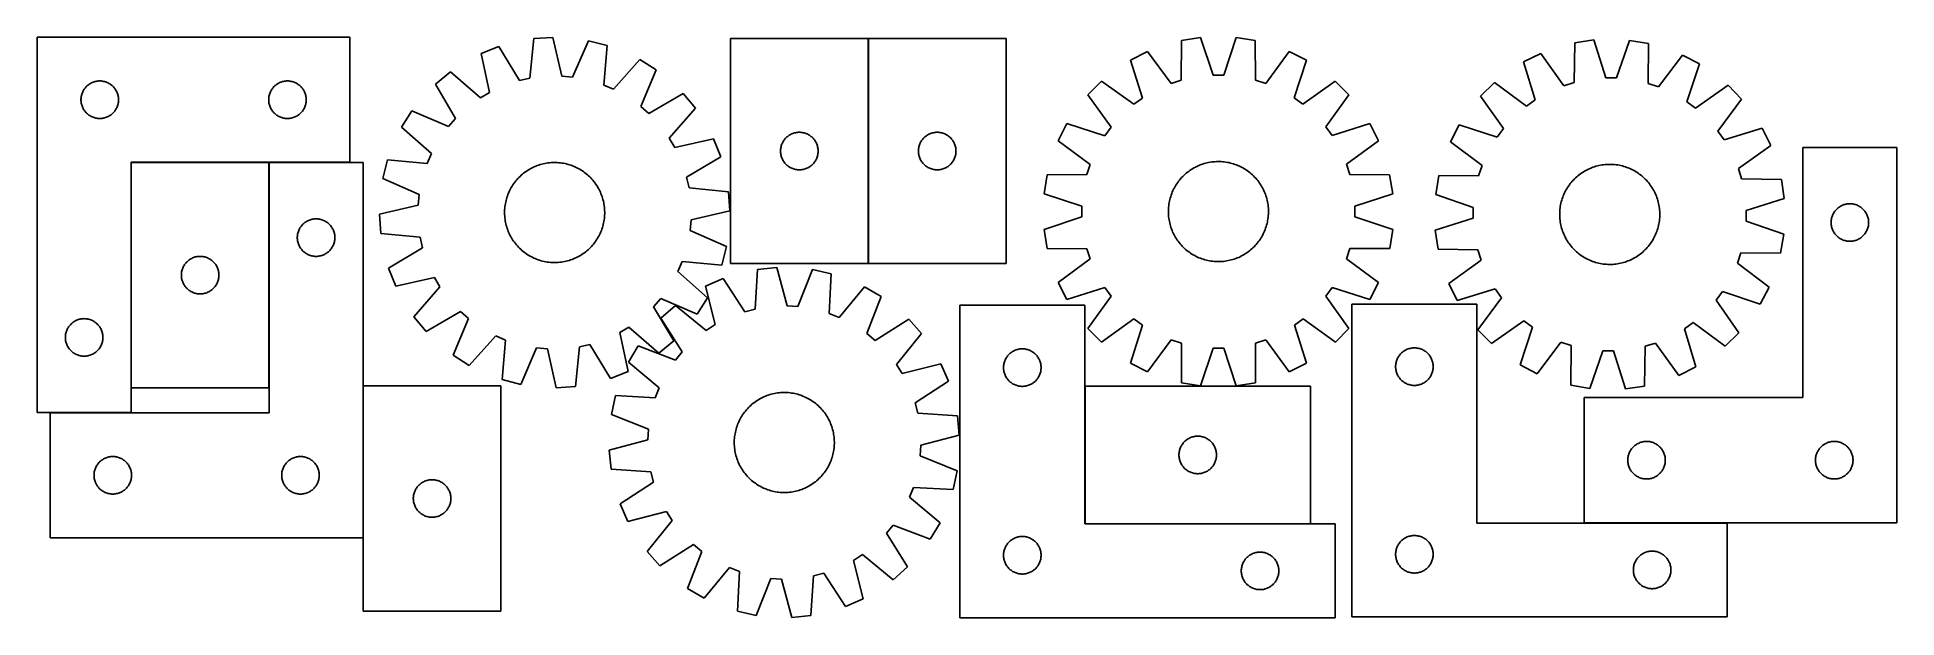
# Model space of a CAD drawing. Header units: millimetres. Extents: x 7 to 1493, y 7 to 471.
import ezdxf

# ---------------------------------------------------------------- set-up
doc = ezdxf.new("R2010")
doc.units = ezdxf.units.MM
doc.layers.add('COMMON', color=5, linetype='CONTINUOUS', true_color=0x0000ff)
doc.layers.add('CUT', color=7, linetype='CONTINUOUS', true_color=0x000000)

msp = doc.modelspace()

# ---------------------------------------------------------------- linework, layer by layer
at = {"layer": 'COMMON'}
for p, q in [((671.262406, 289.876767), (671.262406, 469.876767)), ((82.133571, 370.707525), (82.133571, 190.707525)), ((192.233572, 370.807526), (82.233572, 370.807526)), ((192.333573, 190.707525), (192.333573, 370.707525)), ((257.033571, 370.807526), (192.433573, 370.807526)), ((267.533573, 192.167299), (267.533573, 70.707525)), ((844.460045, 191.985419), (844.460045, 81.985419)), ((82.033571, 170.807526), (17.433573, 170.807526)), ((844.560046, 81.885418), (1024.560046, 81.885418)), ((1357.730498, 82.667397), (1243.279623, 82.667397))]:
    msp.add_line(p, q, dxfattribs=at)
at = {"layer": 'CUT'}
for p, q in [((7.033571, 470.907526), (7.033571, 170.907526)), ((257.033571, 470.907526), (7.033571, 470.907526)), ((257.033571, 370.907526), (257.033571, 470.907526)), ((376.070278, 463.480052), (361.77363, 457.793542)), ((392.433159, 436.254496), (376.070278, 463.480052)), ((403.911977, 469.749471), (400.798048, 438.13811)), ((419.266126, 470.739756), (403.911977, 469.749471)), ((426.414991, 439.790306), (419.266126, 470.739756)), ((447.682512, 468.098771), (434.952542, 438.996836)), ((462.59119, 464.295894), (447.682512, 468.098771)), ((459.826259, 432.652097), (462.59119, 464.295894)), ((561.162405, 469.876767), (561.162405, 289.876767)), ((671.162405, 469.876767), (561.162405, 469.876767)), ((671.162405, 289.876767), (671.162405, 469.876767)), ((671.362406, 469.876767), (671.362406, 289.876767)), ((781.362406, 469.876767), (671.362406, 469.876767)), ((781.362406, 289.876767), (781.362406, 469.876767)), ((921.59398, 468.356358), (921.428294, 436.592427)), ((936.789877, 470.767843), (921.59398, 468.356358)), ((946.781209, 440.615761), (936.789877, 470.767843)), ((965.328723, 470.776437), (955.355553, 440.618343)), ((980.52607, 468.374105), (965.328723, 470.776437)), ((980.710886, 436.610279), (980.52607, 468.374105)), ((1235.948693, 466.454344), (1235.409761, 434.694553)), ((1251.171878, 468.687095), (1235.948693, 466.454344)), ((1260.808203, 438.419687), (1251.171878, 468.687095)), ((1279.708855, 468.360329), (1269.381985, 438.321512)), ((1294.876923, 465.779578), (1279.708855, 468.360329)), ((1294.688469, 434.015775), (1294.876923, 465.779578)), ((361.77363, 457.793542), (368.580556, 426.767093)), ((488.80067, 453.003022), (467.700757, 429.259214)), ((501.804512, 444.779237), (488.80067, 453.003022)), ((894.45458, 459.529196), (880.747613, 452.539948)), ((880.747613, 452.539948), (890.405631, 422.279455)), ((913.274407, 433.940354), (894.45458, 459.529196)), ((1007.670781, 459.563289), (988.866369, 433.963117)), ((1021.381956, 452.582297), (1007.670781, 459.563289)), ((1011.742164, 422.315993), (1021.381956, 452.582297)), ((1208.707439, 457.946707), (1194.919287, 451.119011)), ((1194.919287, 451.119011), (1204.221048, 420.747116)), ((1227.225272, 432.138479), (1208.707439, 457.946707)), ((1321.916224, 456.650394), (1302.812282, 431.27296)), ((1335.544418, 449.508764), (1321.916224, 456.650394)), ((1325.549633, 419.357827), (1335.544418, 449.508764)), ((45.515364, 430.516423), (46.02529, 431.096626)), ((46.02529, 431.096626), (46.564408, 431.649808)), ((46.564408, 431.649808), (47.131289, 432.174505)), ((47.131289, 432.174505), (47.724428, 432.669323)), ((47.724428, 432.669323), (48.342254, 433.132951)), ((48.342254, 433.132951), (48.983128, 433.564159)), ((48.983128, 433.564159), (49.64535, 433.961804)), ((49.64535, 433.961804), (50.327164, 434.324832)), ((50.327164, 434.324832), (51.026762, 434.652279)), ((51.026762, 434.652279), (51.742289, 434.943278)), ((51.742289, 434.943278), (52.471848, 435.197056)), ((52.471848, 435.197056), (53.213504, 435.412942)), ((53.213504, 435.412942), (53.96529, 435.590361)), ((53.96529, 435.590361), (54.725212, 435.728844)), ((54.725212, 435.728844), (55.491256, 435.828024)), ((55.491256, 435.828024), (56.261389, 435.887637)), ((56.261389, 435.887637), (57.033571, 435.907526)), ((57.033571, 435.907526), (57.805752, 435.887637)), ((57.805752, 435.887637), (58.575886, 435.828024)), ((58.575886, 435.828024), (59.341929, 435.728844)), ((59.341929, 435.728844), (60.101852, 435.590361)), ((60.101852, 435.590361), (60.853637, 435.412942)), ((60.853637, 435.412942), (61.595293, 435.197056)), ((61.595293, 435.197056), (62.324852, 434.943278)), ((62.324852, 434.943278), (63.040379, 434.652279)), ((63.040379, 434.652279), (63.739978, 434.324832)), ((63.739978, 434.324832), (64.421792, 433.961804)), ((64.421792, 433.961804), (65.084014, 433.564159)), ((65.084014, 433.564159), (65.724887, 433.132951)), ((65.724887, 433.132951), (66.342713, 432.669323)), ((66.342713, 432.669323), (66.935852, 432.174505)), ((66.935852, 432.174505), (67.502733, 431.649808)), ((67.502733, 431.649808), (68.041851, 431.096626)), ((68.041851, 431.096626), (68.551777, 430.516423)), ((195.515364, 430.516423), (196.02529, 431.096626)), ((196.02529, 431.096626), (196.564408, 431.649808)), ((196.564408, 431.649808), (197.131289, 432.174505)), ((197.131289, 432.174505), (197.724428, 432.669323)), ((197.724428, 432.669323), (198.342254, 433.132951)), ((198.342254, 433.132951), (198.983128, 433.564159)), ((198.983128, 433.564159), (199.64535, 433.961804)), ((199.64535, 433.961804), (200.327164, 434.324832)), ((200.327164, 434.324832), (201.026762, 434.652279)), ((201.026762, 434.652279), (201.742289, 434.943278)), ((201.742289, 434.943278), (202.471848, 435.197056)), ((202.471848, 435.197056), (203.213504, 435.412942)), ((203.213504, 435.412942), (203.96529, 435.590361)), ((203.96529, 435.590361), (204.725212, 435.728844)), ((204.725212, 435.728844), (205.491256, 435.828024)), ((205.491256, 435.828024), (206.261389, 435.887637)), ((206.261389, 435.887637), (207.033571, 435.907526)), ((207.033571, 435.907526), (207.805752, 435.887637)), ((207.805752, 435.887637), (208.575886, 435.828024)), ((208.575886, 435.828024), (209.341929, 435.728844)), ((209.341929, 435.728844), (210.101852, 435.590361)), ((210.101852, 435.590361), (210.853637, 435.412942)), ((210.853637, 435.412942), (211.595293, 435.197056)), ((211.595293, 435.197056), (212.324852, 434.943278)), ((212.324852, 434.943278), (213.040379, 434.652279)), ((213.040379, 434.652279), (213.739978, 434.324832)), ((213.739978, 434.324832), (214.421792, 433.961804)), ((214.421792, 433.961804), (215.084014, 433.564159)), ((215.084014, 433.564159), (215.724887, 433.132951)), ((215.724887, 433.132951), (216.342713, 432.669323)), ((216.342713, 432.669323), (216.935852, 432.174505)), ((216.935852, 432.174505), (217.502733, 431.649808)), ((217.502733, 431.649808), (218.041851, 431.096626)), ((218.041851, 431.096626), (218.551777, 430.516423)), ((337.231958, 443.227411), (325.392265, 433.401312)), ((325.392265, 433.401312), (341.453736, 405.996862)), ((361.207142, 422.390778), (337.231958, 443.227411)), ((400.798048, 438.13811), (392.433159, 436.254496)), ((434.952542, 438.996836), (426.414991, 439.790306)), ((467.700757, 429.259214), (459.826259, 432.652097)), ((489.396435, 415.538608), (501.804512, 444.779237)), ((857.664252, 435.758282), (846.787948, 424.875426)), ((883.470359, 417.237493), (857.664252, 435.758282)), ((921.428294, 436.592427), (913.274407, 433.940354)), ((955.355553, 440.618343), (946.781209, 440.615761)), ((988.866369, 433.963117), (980.710886, 436.610279)), ((1044.475419, 435.814537), (1018.680471, 417.278209)), ((1055.358275, 424.938233), (1044.475419, 435.814537)), ((1171.64032, 434.609757), (1160.636882, 423.855459)), ((1197.227006, 415.786999), (1171.64032, 434.609757)), ((1235.409761, 434.694553), (1227.225272, 432.138479)), ((1269.381985, 438.321512), (1260.808203, 438.419687)), ((1302.812282, 431.27296), (1294.688469, 434.015775)), ((1358.439248, 432.47079), (1332.428262, 414.238859)), ((1369.193546, 421.467353), (1358.439248, 432.47079)), ((42.038544, 421.293744), (42.078308, 422.065158)), ((42.038544, 420.521307), (42.038544, 421.293744)), ((42.078308, 419.749894), (42.038544, 420.521307)), ((42.078308, 422.065158), (42.157731, 422.833501)), ((42.157731, 418.98155), (42.078308, 419.749894)), ((42.157731, 422.833501), (42.276601, 423.596737)), ((42.276601, 418.218314), (42.157731, 418.98155)), ((42.276601, 423.596737), (42.434605, 424.352842)), ((42.434605, 417.46221), (42.276601, 418.218314)), ((42.434605, 424.352842), (42.631323, 425.09981)), ((42.631323, 416.715241), (42.434605, 417.46221)), ((42.631323, 425.09981), (42.866232, 425.835661)), ((42.866232, 415.97939), (42.631323, 416.715241)), ((42.866232, 425.835661), (43.138711, 426.558444)), ((43.138711, 426.558444), (43.448037, 427.266242)), ((43.448037, 427.266242), (43.793389, 427.957177)), ((43.793389, 427.957177), (44.173851, 428.629418)), ((44.173851, 428.629418), (44.588415, 429.281181)), ((44.588415, 429.281181), (45.035982, 429.91074)), ((45.035982, 429.91074), (45.515364, 430.516423)), ((68.551777, 430.516423), (69.031159, 429.91074)), ((69.031159, 429.91074), (69.478726, 429.281181)), ((69.478726, 429.281181), (69.89329, 428.629418)), ((69.89329, 428.629418), (70.273753, 427.957177)), ((70.273753, 427.957177), (70.619105, 427.266242)), ((70.619105, 427.266242), (70.92843, 426.558444)), ((70.92843, 426.558444), (71.200909, 425.835661)), ((71.200909, 425.835661), (71.435819, 425.09981)), ((71.435819, 416.715241), (71.200909, 415.97939)), ((71.435819, 425.09981), (71.632536, 424.352842)), ((71.632536, 417.46221), (71.435819, 416.715241)), ((71.632536, 424.352842), (71.79054, 423.596737)), ((71.79054, 418.218314), (71.632536, 417.46221)), ((71.79054, 423.596737), (71.909411, 422.833501)), ((71.909411, 418.98155), (71.79054, 418.218314)), ((71.909411, 422.833501), (71.988834, 422.065158)), ((71.988834, 419.749894), (71.909411, 418.98155)), ((71.988834, 422.065158), (72.028598, 421.293744)), ((72.028598, 420.521307), (71.988834, 419.749894)), ((72.028598, 421.293744), (72.028598, 420.521307)), ((192.038544, 421.293744), (192.078308, 422.065158)), ((192.038544, 420.521307), (192.038544, 421.293744)), ((192.078308, 419.749894), (192.038544, 420.521307)), ((192.078308, 422.065158), (192.157731, 422.833501)), ((192.157731, 418.98155), (192.078308, 419.749894)), ((192.157731, 422.833501), (192.276601, 423.596737)), ((192.276601, 418.218314), (192.157731, 418.98155)), ((192.276601, 423.596737), (192.434605, 424.352842)), ((192.434605, 417.46221), (192.276601, 418.218314)), ((192.434605, 424.352842), (192.631323, 425.09981)), ((192.631323, 416.715241), (192.434605, 417.46221)), ((192.631323, 425.09981), (192.866232, 425.835661)), ((192.866232, 415.97939), (192.631323, 416.715241)), ((192.866232, 425.835661), (193.138711, 426.558444)), ((193.138711, 426.558444), (193.448037, 427.266242)), ((193.448037, 427.266242), (193.793389, 427.957177)), ((193.793389, 427.957177), (194.173851, 428.629418)), ((194.173851, 428.629418), (194.588415, 429.281181)), ((194.588415, 429.281181), (195.035982, 429.91074)), ((195.035982, 429.91074), (195.515364, 430.516423)), ((218.551777, 430.516423), (219.031159, 429.91074)), ((219.031159, 429.91074), (219.478726, 429.281181)), ((219.478726, 429.281181), (219.89329, 428.629418)), ((219.89329, 428.629418), (220.273753, 427.957177)), ((220.273753, 427.957177), (220.619105, 427.266242)), ((220.619105, 427.266242), (220.92843, 426.558444)), ((220.92843, 426.558444), (221.200909, 425.835661)), ((221.200909, 425.835661), (221.435819, 425.09981)), ((221.435819, 416.715241), (221.200909, 415.97939)), ((221.435819, 425.09981), (221.632536, 424.352842)), ((221.632536, 417.46221), (221.435819, 416.715241)), ((221.632536, 424.352842), (221.79054, 423.596737)), ((221.79054, 418.218314), (221.632536, 417.46221)), ((221.79054, 423.596737), (221.909411, 422.833501)), ((221.909411, 418.98155), (221.79054, 418.218314)), ((221.909411, 422.833501), (221.988834, 422.065158)), ((221.988834, 419.749894), (221.909411, 418.98155)), ((221.988834, 422.065158), (222.028598, 421.293744)), ((222.028598, 420.521307), (221.988834, 419.749894)), ((222.028598, 421.293744), (222.028598, 420.521307)), ((368.580556, 426.767093), (361.207142, 422.390778)), ((523.24152, 425.939902), (495.837069, 409.878431)), ((533.067619, 414.100209), (523.24152, 425.939902)), ((846.787948, 424.875426), (865.324276, 399.080478)), ((890.405631, 422.279455), (883.470359, 417.237493)), ((1018.680471, 417.278209), (1011.742164, 422.315993)), ((1036.837486, 399.132127), (1055.358275, 424.938233)), ((1160.636882, 423.855459), (1178.868814, 397.844473)), ((1204.221048, 420.747116), (1197.227006, 415.786999)), ((1332.428262, 414.238859), (1325.549633, 419.357827)), ((1350.370788, 395.880666), (1369.193546, 421.467353)), ((43.138711, 415.256607), (42.866232, 415.97939)), ((43.448037, 414.54881), (43.138711, 415.256607)), ((43.793389, 413.857875), (43.448037, 414.54881)), ((44.173851, 413.185634), (43.793389, 413.857875)), ((44.588415, 412.53387), (44.173851, 413.185634)), ((45.035982, 411.904311), (44.588415, 412.53387)), ((45.515364, 411.298628), (45.035982, 411.904311)), ((46.02529, 410.718426), (45.515364, 411.298628)), ((46.564408, 410.165243), (46.02529, 410.718426)), ((47.131289, 409.640547), (46.564408, 410.165243)), ((47.724428, 409.145729), (47.131289, 409.640547)), ((48.342254, 408.682101), (47.724428, 409.145729)), ((48.983128, 408.250892), (48.342254, 408.682101)), ((49.64535, 407.853247), (48.983128, 408.250892)), ((50.327164, 407.490219), (49.64535, 407.853247)), ((51.026762, 407.162772), (50.327164, 407.490219)), ((51.742289, 406.871773), (51.026762, 407.162772)), ((52.471848, 406.617995), (51.742289, 406.871773)), ((53.213504, 406.40211), (52.471848, 406.617995)), ((53.96529, 406.22469), (53.213504, 406.40211)), ((54.725212, 406.086207), (53.96529, 406.22469)), ((55.491256, 405.987028), (54.725212, 406.086207)), ((56.261389, 405.927414), (55.491256, 405.987028)), ((57.033571, 405.907526), (56.261389, 405.927414)), ((57.805752, 405.927414), (57.033571, 405.907526)), ((58.575886, 405.987028), (57.805752, 405.927414)), ((59.341929, 406.086207), (58.575886, 405.987028)), ((60.101852, 406.22469), (59.341929, 406.086207)), ((60.853637, 406.40211), (60.101852, 406.22469)), ((61.595293, 406.617995), (60.853637, 406.40211)), ((62.324852, 406.871773), (61.595293, 406.617995)), ((63.040379, 407.162772), (62.324852, 406.871773)), ((63.739978, 407.490219), (63.040379, 407.162772)), ((64.421792, 407.853247), (63.739978, 407.490219)), ((65.084014, 408.250892), (64.421792, 407.853247)), ((65.724887, 408.682101), (65.084014, 408.250892)), ((66.342713, 409.145729), (65.724887, 408.682101)), ((66.935852, 409.640547), (66.342713, 409.145729)), ((67.502733, 410.165243), (66.935852, 409.640547)), ((68.041851, 410.718426), (67.502733, 410.165243)), ((68.551777, 411.298628), (68.041851, 410.718426)), ((69.031159, 411.904311), (68.551777, 411.298628)), ((69.478726, 412.53387), (69.031159, 411.904311)), ((69.89329, 413.185634), (69.478726, 412.53387)), ((70.273753, 413.857875), (69.89329, 413.185634)), ((70.619105, 414.54881), (70.273753, 413.857875)), ((70.92843, 415.256607), (70.619105, 414.54881)), ((71.200909, 415.97939), (70.92843, 415.256607)), ((193.138711, 415.256607), (192.866232, 415.97939)), ((193.448037, 414.54881), (193.138711, 415.256607)), ((193.793389, 413.857875), (193.448037, 414.54881)), ((194.173851, 413.185634), (193.793389, 413.857875)), ((194.588415, 412.53387), (194.173851, 413.185634)), ((195.035982, 411.904311), (194.588415, 412.53387)), ((195.515364, 411.298628), (195.035982, 411.904311)), ((196.02529, 410.718426), (195.515364, 411.298628)), ((196.564408, 410.165243), (196.02529, 410.718426)), ((197.131289, 409.640547), (196.564408, 410.165243)), ((197.724428, 409.145729), (197.131289, 409.640547)), ((198.342254, 408.682101), (197.724428, 409.145729)), ((198.983128, 408.250892), (198.342254, 408.682101)), ((199.64535, 407.853247), (198.983128, 408.250892)), ((200.327164, 407.490219), (199.64535, 407.853247)), ((201.026762, 407.162772), (200.327164, 407.490219)), ((201.742289, 406.871773), (201.026762, 407.162772)), ((202.471848, 406.617995), (201.742289, 406.871773)), ((203.213504, 406.40211), (202.471848, 406.617995)), ((203.96529, 406.22469), (203.213504, 406.40211)), ((204.725212, 406.086207), (203.96529, 406.22469)), ((205.491256, 405.987028), (204.725212, 406.086207)), ((206.261389, 405.927414), (205.491256, 405.987028)), ((207.033571, 405.907526), (206.261389, 405.927414)), ((207.805752, 405.927414), (207.033571, 405.907526)), ((208.575886, 405.987028), (207.805752, 405.927414)), ((209.341929, 406.086207), (208.575886, 405.987028)), ((210.101852, 406.22469), (209.341929, 406.086207)), ((210.853637, 406.40211), (210.101852, 406.22469)), ((211.595293, 406.617995), (210.853637, 406.40211)), ((212.324852, 406.871773), (211.595293, 406.617995)), ((213.040379, 407.162772), (212.324852, 406.871773)), ((213.739978, 407.490219), (213.040379, 407.162772)), ((214.421792, 407.853247), (213.739978, 407.490219)), ((215.084014, 408.250892), (214.421792, 407.853247)), ((215.724887, 408.682101), (215.084014, 408.250892)), ((216.342713, 409.145729), (215.724887, 408.682101)), ((216.935852, 409.640547), (216.342713, 409.145729)), ((217.502733, 410.165243), (216.935852, 409.640547)), ((218.041851, 410.718426), (217.502733, 410.165243)), ((218.551777, 411.298628), (218.041851, 410.718426)), ((219.031159, 411.904311), (218.551777, 411.298628)), ((219.478726, 412.53387), (219.031159, 411.904311)), ((219.89329, 413.185634), (219.478726, 412.53387)), ((220.273753, 413.857875), (219.89329, 413.185634)), ((220.619105, 414.54881), (220.273753, 413.857875)), ((220.92843, 415.256607), (220.619105, 414.54881)), ((221.200909, 415.97939), (220.92843, 415.256607)), ((306.55293, 411.964305), (298.329145, 398.960463)), ((335.793559, 399.556228), (306.55293, 411.964305)), ((341.453736, 405.996862), (335.793559, 399.556228)), ((495.837069, 409.878431), (489.396435, 415.538608)), ((512.230985, 390.125025), (533.067619, 414.100209)), ((830.020188, 401.781963), (823.039196, 388.070789)), ((860.286492, 392.142171), (830.020188, 401.781963)), ((1072.139941, 401.854873), (1041.879448, 392.196855)), ((1079.129189, 388.147906), (1072.139941, 401.854873)), ((298.329145, 398.960463), (322.072953, 377.860549)), ((516.607301, 382.751611), (512.230985, 390.125025)), ((547.63375, 389.558537), (516.607301, 382.751611)), ((553.320259, 375.261889), (547.63375, 389.558537)), ((602.576871, 386.235483), (602.922223, 386.926418)), ((602.922223, 386.926418), (603.302685, 387.598659)), ((603.302685, 387.598659), (603.717249, 388.250423)), ((603.717249, 388.250423), (604.164816, 388.879981)), ((604.164816, 388.879981), (604.644198, 389.485665)), ((604.644198, 389.485665), (605.154124, 390.065867)), ((605.154124, 390.065867), (605.693242, 390.61905)), ((605.693242, 390.61905), (606.260123, 391.143746)), ((606.260123, 391.143746), (606.853262, 391.638564)), ((606.853262, 391.638564), (607.471088, 392.102192)), ((607.471088, 392.102192), (608.111962, 392.533401)), ((608.111962, 392.533401), (608.774184, 392.931046)), ((608.774184, 392.931046), (609.455998, 393.294073)), ((609.455998, 393.294073), (610.155596, 393.621521)), ((610.155596, 393.621521), (610.871123, 393.912519)), ((610.871123, 393.912519), (611.600682, 394.166298)), ((611.600682, 394.166298), (612.342338, 394.382183)), ((612.342338, 394.382183), (613.094124, 394.559602)), ((613.094124, 394.559602), (613.854046, 394.698086)), ((613.854046, 394.698086), (614.62009, 394.797265)), ((614.62009, 394.797265), (615.390223, 394.856879)), ((615.390223, 394.856879), (616.162405, 394.876767)), ((616.162405, 394.876767), (616.934586, 394.856879)), ((616.934586, 394.856879), (617.70472, 394.797265)), ((617.70472, 394.797265), (618.470763, 394.698086)), ((618.470763, 394.698086), (619.230686, 394.559602)), ((619.230686, 394.559602), (619.982471, 394.382183)), ((619.982471, 394.382183), (620.724127, 394.166298)), ((620.724127, 394.166298), (621.453686, 393.912519)), ((621.453686, 393.912519), (622.169213, 393.621521)), ((622.169213, 393.621521), (622.868812, 393.294073)), ((622.868812, 393.294073), (623.550626, 392.931046)), ((623.550626, 392.931046), (624.212848, 392.533401)), ((624.212848, 392.533401), (624.853721, 392.102192)), ((624.853721, 392.102192), (625.471547, 391.638564)), ((625.471547, 391.638564), (626.064687, 391.143746)), ((626.064687, 391.143746), (626.631567, 390.61905)), ((626.631567, 390.61905), (627.170685, 390.065867)), ((627.170685, 390.065867), (627.680611, 389.485665)), ((627.680611, 389.485665), (628.159993, 388.879981)), ((628.159993, 388.879981), (628.60756, 388.250423)), ((628.60756, 388.250423), (629.022124, 387.598659)), ((629.022124, 387.598659), (629.402587, 386.926418)), ((629.402587, 386.926418), (629.747939, 386.235483)), ((712.776872, 386.235483), (713.122224, 386.926418)), ((713.122224, 386.926418), (713.502686, 387.598659)), ((713.502686, 387.598659), (713.91725, 388.250423)), ((713.91725, 388.250423), (714.364817, 388.879981)), ((714.364817, 388.879981), (714.844199, 389.485665)), ((714.844199, 389.485665), (715.354125, 390.065867)), ((715.354125, 390.065867), (715.893243, 390.61905)), ((715.893243, 390.61905), (716.460124, 391.143746)), ((716.460124, 391.143746), (717.053263, 391.638564)), ((717.053263, 391.638564), (717.671089, 392.102192)), ((717.671089, 392.102192), (718.311963, 392.533401)), ((718.311963, 392.533401), (718.974185, 392.931046)), ((718.974185, 392.931046), (719.655999, 393.294073)), ((719.655999, 393.294073), (720.355597, 393.621521)), ((720.355597, 393.621521), (721.071124, 393.912519)), ((721.071124, 393.912519), (721.800683, 394.166298)), ((721.800683, 394.166298), (722.542339, 394.382183)), ((722.542339, 394.382183), (723.294125, 394.559602)), ((723.294125, 394.559602), (724.054047, 394.698086)), ((724.054047, 394.698086), (724.820091, 394.797265)), ((724.820091, 394.797265), (725.590224, 394.856879)), ((725.590224, 394.856879), (726.362406, 394.876767)), ((726.362406, 394.876767), (727.134587, 394.856879)), ((727.134587, 394.856879), (727.904721, 394.797265)), ((727.904721, 394.797265), (728.670764, 394.698086)), ((728.670764, 394.698086), (729.430687, 394.559602)), ((729.430687, 394.559602), (730.182472, 394.382183)), ((730.182472, 394.382183), (730.924128, 394.166298)), ((730.924128, 394.166298), (731.653687, 393.912519)), ((731.653687, 393.912519), (732.369214, 393.621521)), ((732.369214, 393.621521), (733.068813, 393.294073)), ((733.068813, 393.294073), (733.750627, 392.931046)), ((733.750627, 392.931046), (734.412849, 392.533401)), ((734.412849, 392.533401), (735.053722, 392.102192)), ((735.053722, 392.102192), (735.671548, 391.638564)), ((735.671548, 391.638564), (736.264688, 391.143746)), ((736.264688, 391.143746), (736.831568, 390.61905)), ((736.831568, 390.61905), (737.370686, 390.065867)), ((737.370686, 390.065867), (737.880612, 389.485665)), ((737.880612, 389.485665), (738.359994, 388.879981)), ((738.359994, 388.879981), (738.807561, 388.250423)), ((738.807561, 388.250423), (739.222125, 387.598659)), ((739.222125, 387.598659), (739.602588, 386.926418)), ((739.602588, 386.926418), (739.94794, 386.235483)), ((823.039196, 388.070789), (848.639368, 369.266376)), ((865.324276, 399.080478), (860.286492, 392.142171)), ((1041.879448, 392.196855), (1036.837486, 399.132127)), ((1053.540347, 369.328079), (1079.129189, 388.147906)), ((1143.598908, 400.960629), (1136.457278, 387.332435)), ((1136.457278, 387.332435), (1161.834712, 368.228493)), ((1173.749846, 390.965843), (1143.598908, 400.960629)), ((1178.868814, 397.844473), (1173.749846, 390.965843)), ((1355.330905, 388.886625), (1350.370788, 395.880666)), ((1385.7028, 398.188385), (1355.330905, 388.886625)), ((1392.530496, 384.400234), (1385.7028, 398.188385)), ((287.036273, 372.750983), (283.233396, 357.842305)), ((318.68007, 369.986051), (287.036273, 372.750983)), ((322.072953, 377.860549), (318.68007, 369.986051)), ((526.094704, 358.899008), (553.320259, 375.261889)), ((601.167378, 380.262986), (601.207142, 381.034399)), ((601.167378, 379.490548), (601.167378, 380.262986)), ((601.207142, 378.719135), (601.167378, 379.490548)), ((601.207142, 381.034399), (601.286565, 381.802743)), ((601.286565, 377.950792), (601.207142, 378.719135)), ((601.286565, 381.802743), (601.405435, 382.565979)), ((601.405435, 377.187556), (601.286565, 377.950792)), ((601.405435, 382.565979), (601.563439, 383.322083)), ((601.563439, 376.431451), (601.405435, 377.187556)), ((601.563439, 383.322083), (601.760157, 384.069052)), ((601.760157, 375.684483), (601.563439, 376.431451)), ((601.760157, 384.069052), (601.995066, 384.804903)), ((601.995066, 374.948631), (601.760157, 375.684483)), ((601.995066, 384.804903), (602.267545, 385.527686)), ((602.267545, 374.225849), (601.995066, 374.948631)), ((602.267545, 385.527686), (602.576871, 386.235483)), ((602.576871, 373.518051), (602.267545, 374.225849)), ((602.922223, 372.827116), (602.576871, 373.518051)), ((603.302685, 372.154875), (602.922223, 372.827116)), ((603.717249, 371.503111), (603.302685, 372.154875)), ((629.022124, 372.154875), (628.60756, 371.503111)), ((629.402587, 372.827116), (629.022124, 372.154875)), ((629.747939, 373.518051), (629.402587, 372.827116)), ((629.747939, 386.235483), (630.057264, 385.527686)), ((630.057264, 374.225849), (629.747939, 373.518051)), ((630.057264, 385.527686), (630.329743, 384.804903)), ((630.329743, 374.948631), (630.057264, 374.225849)), ((630.329743, 384.804903), (630.564653, 384.069052)), ((630.564653, 375.684483), (630.329743, 374.948631)), ((630.564653, 384.069052), (630.76137, 383.322083)), ((630.76137, 376.431451), (630.564653, 375.684483)), ((630.76137, 383.322083), (630.919374, 382.565979)), ((630.919374, 377.187556), (630.76137, 376.431451)), ((630.919374, 382.565979), (631.038245, 381.802743)), ((631.038245, 377.950792), (630.919374, 377.187556)), ((631.038245, 381.802743), (631.117668, 381.034399)), ((631.117668, 378.719135), (631.038245, 377.950792)), ((631.117668, 381.034399), (631.157432, 380.262986)), ((631.157432, 379.490548), (631.117668, 378.719135)), ((631.157432, 380.262986), (631.157432, 379.490548)), ((711.367379, 380.262986), (711.407143, 381.034399)), ((711.367379, 379.490548), (711.367379, 380.262986)), ((711.407143, 378.719135), (711.367379, 379.490548)), ((711.407143, 381.034399), (711.486566, 381.802743)), ((711.486566, 377.950792), (711.407143, 378.719135)), ((711.486566, 381.802743), (711.605436, 382.565979)), ((711.605436, 377.187556), (711.486566, 377.950792)), ((711.605436, 382.565979), (711.76344, 383.322083)), ((711.76344, 376.431451), (711.605436, 377.187556)), ((711.76344, 383.322083), (711.960158, 384.069052)), ((711.960158, 375.684483), (711.76344, 376.431451)), ((711.960158, 384.069052), (712.195067, 384.804903)), ((712.195067, 374.948631), (711.960158, 375.684483)), ((712.195067, 384.804903), (712.467546, 385.527686)), ((712.467546, 374.225849), (712.195067, 374.948631)), ((712.467546, 385.527686), (712.776872, 386.235483)), ((712.776872, 373.518051), (712.467546, 374.225849)), ((713.122224, 372.827116), (712.776872, 373.518051)), ((713.502686, 372.154875), (713.122224, 372.827116)), ((713.91725, 371.503111), (713.502686, 372.154875)), ((739.222125, 372.154875), (738.807561, 371.503111)), ((739.602588, 372.827116), (739.222125, 372.154875)), ((739.94794, 373.518051), (739.602588, 372.827116)), ((739.94794, 386.235483), (740.257265, 385.527686)), ((740.257265, 374.225849), (739.94794, 373.518051)), ((740.257265, 385.527686), (740.529744, 384.804903)), ((740.529744, 374.948631), (740.257265, 374.225849)), ((740.529744, 384.804903), (740.764654, 384.069052)), ((740.764654, 375.684483), (740.529744, 374.948631)), ((740.764654, 384.069052), (740.961371, 383.322083)), ((740.961371, 376.431451), (740.764654, 375.684483)), ((740.961371, 383.322083), (741.119375, 382.565979)), ((741.119375, 377.187556), (740.961371, 376.431451)), ((741.119375, 382.565979), (741.238246, 381.802743)), ((741.238246, 377.950792), (741.119375, 377.187556)), ((741.238246, 381.802743), (741.317669, 381.034399)), ((741.317669, 378.719135), (741.238246, 377.950792)), ((741.317669, 381.034399), (741.357433, 380.262986)), ((741.357433, 379.490548), (741.317669, 378.719135)), ((741.357433, 380.262986), (741.357433, 379.490548)), ((1366.722268, 365.8824), (1392.530496, 384.400234)), ((1493.279623, 382.767397), (1418.279623, 382.767397)), ((1418.279623, 382.767397), (1418.279623, 182.767397)), ((1493.279623, 82.767397), (1493.279623, 382.767397)), ((82.033571, 170.907526), (82.033571, 370.907526)), ((82.033571, 370.907526), (257.033571, 370.907526)), ((82.233572, 370.707525), (82.233572, 190.707525)), ((192.233572, 370.707525), (82.233572, 370.707525)), ((192.233572, 190.707525), (192.233572, 370.707525)), ((267.433573, 370.707525), (192.433573, 370.707525)), ((192.433573, 370.707525), (192.433573, 170.707525)), ((267.433573, 70.707525), (267.433573, 370.707525)), ((283.233396, 357.842305), (312.335331, 345.112334)), ((389.526617, 355.951199), (390.333658, 356.914366)), ((390.333658, 356.914366), (391.170554, 357.851709)), ((391.170554, 357.851709), (392.036481, 358.762301)), ((392.036481, 358.762301), (392.930582, 359.645245)), ((392.930582, 359.645245), (393.851976, 360.499668)), ((393.851976, 360.499668), (394.799754, 361.324728)), ((394.799754, 361.324728), (395.77298, 362.119611)), ((395.77298, 362.119611), (396.770693, 362.883532)), ((396.770693, 362.883532), (397.79191, 363.615736)), ((397.79191, 363.615736), (398.835621, 364.315503)), ((398.835621, 364.315503), (399.900798, 364.98214)), ((399.900798, 364.98214), (400.986389, 365.61499)), ((400.986389, 365.61499), (402.091322, 366.213429)), ((402.091322, 366.213429), (403.214508, 366.776866)), ((403.214508, 366.776866), (404.354837, 367.304744)), ((404.354837, 367.304744), (405.511185, 367.796544)), ((405.511185, 367.796544), (406.68241, 368.251779)), ((406.68241, 368.251779), (407.867356, 368.67)), ((407.867356, 368.67), (409.064854, 369.050795)), ((409.064854, 369.050795), (410.273723, 369.393788)), ((410.273723, 369.393788), (411.492768, 369.69864)), ((411.492768, 369.69864), (412.720788, 369.96505)), ((412.720788, 369.96505), (413.95657, 370.192756)), ((413.95657, 370.192756), (415.198894, 370.381533)), ((415.198894, 370.381533), (416.446536, 370.531194)), ((416.446536, 370.531194), (417.698262, 370.641592)), ((417.698262, 370.641592), (418.952838, 370.712618)), ((418.952838, 370.712618), (420.209027, 370.744202)), ((420.209027, 370.744202), (421.465587, 370.736312)), ((421.465587, 370.736312), (422.72128, 370.688956)), ((422.72128, 370.688956), (423.974866, 370.602182)), ((423.974866, 370.602182), (425.225107, 370.476074)), ((425.225107, 370.476074), (426.470771, 370.310758)), ((426.470771, 370.310758), (427.710627, 370.106396)), ((427.710627, 370.106396), (428.943452, 369.86319)), ((428.943452, 369.86319), (430.168029, 369.58138)), ((430.168029, 369.58138), (431.383151, 369.261244)), ((431.383151, 369.261244), (432.587617, 368.903098)), ((432.587617, 368.903098), (433.780239, 368.507296)), ((433.780239, 368.507296), (434.95984, 368.074228)), ((434.95984, 368.074228), (436.125256, 367.604321)), ((436.125256, 367.604321), (437.275337, 367.09804)), ((437.275337, 367.09804), (438.408948, 366.555884)), ((438.408948, 366.555884), (439.524969, 365.978387)), ((439.524969, 365.978387), (440.622301, 365.366121)), ((440.622301, 365.366121), (441.699859, 364.719688)), ((441.699859, 364.719688), (442.756581, 364.039728)), ((442.756581, 364.039728), (443.791423, 363.32691)), ((443.791423, 363.32691), (444.803364, 362.581939)), ((444.803364, 362.581939), (445.791406, 361.80555)), ((445.791406, 361.80555), (446.754574, 360.998509)), ((446.754574, 360.998509), (447.691916, 360.161613)), ((447.691916, 360.161613), (448.602508, 359.295686)), ((448.602508, 359.295686), (449.485452, 358.401585)), ((449.485452, 358.401585), (450.339876, 357.480191)), ((450.339876, 357.480191), (451.164936, 356.532413)), ((527.978317, 350.534119), (526.094704, 358.899008)), ((604.164816, 370.873553), (603.717249, 371.503111)), ((604.644198, 370.26787), (604.164816, 370.873553)), ((605.154124, 369.687667), (604.644198, 370.26787)), ((605.693242, 369.134484), (605.154124, 369.687667)), ((606.260123, 368.609788), (605.693242, 369.134484)), ((606.853262, 368.11497), (606.260123, 368.609788)), ((607.471088, 367.651342), (606.853262, 368.11497)), ((608.111962, 367.220134), (607.471088, 367.651342)), ((608.774184, 366.822489), (608.111962, 367.220134)), ((609.455998, 366.459461), (608.774184, 366.822489)), ((610.155596, 366.132014), (609.455998, 366.459461)), ((610.871123, 365.841015), (610.155596, 366.132014)), ((611.600682, 365.587236), (610.871123, 365.841015)), ((612.342338, 365.371351), (611.600682, 365.587236)), ((613.094124, 365.193932), (612.342338, 365.371351)), ((613.854046, 365.055449), (613.094124, 365.193932)), ((614.62009, 364.956269), (613.854046, 365.055449)), ((615.390223, 364.896656), (614.62009, 364.956269)), ((616.162405, 364.876767), (615.390223, 364.896656)), ((616.934586, 364.896656), (616.162405, 364.876767)), ((617.70472, 364.956269), (616.934586, 364.896656)), ((618.470763, 365.055449), (617.70472, 364.956269)), ((619.230686, 365.193932), (618.470763, 365.055449)), ((619.982471, 365.371351), (619.230686, 365.193932)), ((620.724127, 365.587236), (619.982471, 365.371351)), ((621.453686, 365.841015), (620.724127, 365.587236)), ((622.169213, 366.132014), (621.453686, 365.841015)), ((622.868812, 366.459461), (622.169213, 366.132014)), ((623.550626, 366.822489), (622.868812, 366.459461)), ((624.212848, 367.220134), (623.550626, 366.822489)), ((624.853721, 367.651342), (624.212848, 367.220134)), ((625.471547, 368.11497), (624.853721, 367.651342)), ((626.064687, 368.609788), (625.471547, 368.11497)), ((626.631567, 369.134484), (626.064687, 368.609788)), ((627.170685, 369.687667), (626.631567, 369.134484)), ((627.680611, 370.26787), (627.170685, 369.687667)), ((628.159993, 370.873553), (627.680611, 370.26787)), ((628.60756, 371.503111), (628.159993, 370.873553)), ((714.364817, 370.873553), (713.91725, 371.503111)), ((714.844199, 370.26787), (714.364817, 370.873553)), ((715.354125, 369.687667), (714.844199, 370.26787)), ((715.893243, 369.134484), (715.354125, 369.687667)), ((716.460124, 368.609788), (715.893243, 369.134484)), ((717.053263, 368.11497), (716.460124, 368.609788)), ((717.671089, 367.651342), (717.053263, 368.11497)), ((718.311963, 367.220134), (717.671089, 367.651342)), ((718.974185, 366.822489), (718.311963, 367.220134)), ((719.655999, 366.459461), (718.974185, 366.822489)), ((720.355597, 366.132014), (719.655999, 366.459461)), ((721.071124, 365.841015), (720.355597, 366.132014)), ((721.800683, 365.587236), (721.071124, 365.841015)), ((722.542339, 365.371351), (721.800683, 365.587236)), ((723.294125, 365.193932), (722.542339, 365.371351)), ((724.054047, 365.055449), (723.294125, 365.193932)), ((724.820091, 364.956269), (724.054047, 365.055449)), ((725.590224, 364.896656), (724.820091, 364.956269)), ((726.362406, 364.876767), (725.590224, 364.896656)), ((727.134587, 364.896656), (726.362406, 364.876767)), ((727.904721, 364.956269), (727.134587, 364.896656)), ((728.670764, 365.055449), (727.904721, 364.956269)), ((729.430687, 365.193932), (728.670764, 365.055449)), ((730.182472, 365.371351), (729.430687, 365.193932)), ((730.924128, 365.587236), (730.182472, 365.371351)), ((731.653687, 365.841015), (730.924128, 365.587236)), ((732.369214, 366.132014), (731.653687, 365.841015)), ((733.068813, 366.459461), (732.369214, 366.132014)), ((733.750627, 366.822489), (733.068813, 366.459461)), ((734.412849, 367.220134), (733.750627, 366.822489)), ((735.053722, 367.651342), (734.412849, 367.220134)), ((735.671548, 368.11497), (735.053722, 367.651342)), ((736.264688, 368.609788), (735.671548, 368.11497)), ((736.831568, 369.134484), (736.264688, 368.609788)), ((737.370686, 369.687667), (736.831568, 369.134484)), ((737.880612, 370.26787), (737.370686, 369.687667)), ((738.359994, 370.873553), (737.880612, 370.26787)), ((738.807561, 371.503111), (738.359994, 370.873553)), ((814.228381, 360.926077), (811.826049, 345.72873)), ((845.992206, 361.110893), (814.228381, 360.926077)), ((848.639368, 369.266376), (845.992206, 361.110893)), ((919.296159, 355.758964), (920.073806, 356.746016)), ((920.073806, 356.746016), (920.882074, 357.708154)), ((920.882074, 357.708154), (921.720164, 358.64443)), ((921.720164, 358.64443), (922.58725, 359.553918)), ((922.58725, 359.553918), (923.482475, 360.435722)), ((923.482475, 360.435722), (924.404957, 361.288971)), ((924.404957, 361.288971), (925.353785, 362.112823)), ((925.353785, 362.112823), (926.328023, 362.906465)), ((926.328023, 362.906465), (927.326709, 363.669114)), ((927.326709, 363.669114), (928.348857, 364.400017)), ((928.348857, 364.400017), (929.39346, 365.098453)), ((929.39346, 365.098453), (930.459485, 365.763733)), ((930.459485, 365.763733), (931.545881, 366.395199)), ((931.545881, 366.395199), (932.651576, 366.99223)), ((932.651576, 366.99223), (933.775478, 367.554235)), ((933.775478, 367.554235), (934.916479, 368.080661)), ((934.916479, 368.080661), (936.073453, 368.570986)), ((936.073453, 368.570986), (937.245257, 369.024729)), ((937.245257, 369.024729), (938.430735, 369.44144)), ((938.430735, 369.44144), (939.628717, 369.820709)), ((939.628717, 369.820709), (940.838022, 370.162162)), ((940.838022, 370.162162), (942.057455, 370.46546)), ((942.057455, 370.46546), (943.285813, 370.730306)), ((943.285813, 370.730306), (944.521884, 370.956437)), ((944.521884, 370.956437), (945.764448, 371.143631)), ((945.764448, 371.143631), (947.012279, 371.291703)), ((947.012279, 371.291703), (948.264145, 371.400506)), ((948.264145, 371.400506), (949.518811, 371.469933)), ((949.518811, 371.469933), (950.775038, 371.499916)), ((950.775038, 371.499916), (952.031588, 371.490426)), ((952.031588, 371.490426), (953.287219, 371.44147)), ((953.287219, 371.44147), (954.540693, 371.353099)), ((954.540693, 371.353099), (955.790773, 371.225399)), ((955.790773, 371.225399), (957.036225, 371.058495)), ((957.036225, 371.058495), (958.275819, 370.852554)), ((958.275819, 370.852554), (959.508334, 370.607777)), ((959.508334, 370.607777), (960.732551, 370.324407)), ((960.732551, 370.324407), (961.947264, 370.002724)), ((961.947264, 370.002724), (963.151272, 369.643044)), ((963.151272, 369.643044), (964.343389, 369.245722)), ((964.343389, 369.245722), (965.522438, 368.811152)), ((965.522438, 368.811152), (966.687254, 368.339761)), ((966.687254, 368.339761), (967.836689, 367.832015)), ((967.836689, 367.832015), (968.969608, 367.288414)), ((968.969608, 367.288414), (970.084893, 366.709496)), ((970.084893, 366.709496), (971.181444, 366.095832)), ((971.181444, 366.095832), (972.258178, 365.448028)), ((972.258178, 365.448028), (973.314032, 364.766721)), ((973.314032, 364.766721), (974.347965, 364.052586)), ((974.347965, 364.052586), (975.358957, 363.306327)), ((975.358957, 363.306327), (976.346009, 362.52868)), ((976.346009, 362.52868), (977.308147, 361.720412)), ((977.308147, 361.720412), (978.244423, 360.882322)), ((978.244423, 360.882322), (979.153911, 360.015236)), ((979.153911, 360.015236), (980.035715, 359.12001)), ((980.035715, 359.12001), (980.888964, 358.197528)), ((980.888964, 358.197528), (981.712816, 357.2487)), ((981.712816, 357.2487), (982.506458, 356.274463)), ((1056.19242, 361.174191), (1053.540347, 369.328079)), ((1087.956351, 361.008506), (1056.19242, 361.174191)), ((1090.367836, 345.812609), (1087.956351, 361.008506)), ((1127.328094, 360.293133), (1124.747344, 345.125066)), ((1159.091898, 360.10468), (1127.328094, 360.293133)), ((1161.834712, 368.228493), (1159.091898, 360.10468)), ((1233.936609, 355.822146), (1234.785643, 356.748508)), ((1234.785643, 356.748508), (1235.663357, 357.647744)), ((1235.663357, 357.647744), (1236.568883, 358.518967)), ((1236.568883, 358.518967), (1237.501328, 359.361317)), ((1237.501328, 359.361317), (1238.459771, 360.173963)), ((1238.459771, 360.173963), (1239.443268, 360.956102)), ((1239.443268, 360.956102), (1240.450846, 361.706963)), ((1240.450846, 361.706963), (1241.481513, 362.425804)), ((1241.481513, 362.425804), (1242.534251, 363.111917)), ((1242.534251, 363.111917), (1243.60802, 363.764624)), ((1243.60802, 363.764624), (1244.701761, 364.38328)), ((1244.701761, 364.38328), (1245.814396, 364.967277)), ((1245.814396, 364.967277), (1246.944825, 365.516036)), ((1246.944825, 365.516036), (1248.091933, 366.029017)), ((1248.091933, 366.029017), (1249.254588, 366.505714)), ((1249.254588, 366.505714), (1250.431643, 366.945655)), ((1250.431643, 366.945655), (1251.621936, 367.348407)), ((1251.621936, 367.348407), (1252.824293, 367.713572)), ((1252.824293, 367.713572), (1254.037526, 368.040791)), ((1254.037526, 368.040791), (1255.260439, 368.329739)), ((1255.260439, 368.329739), (1256.491825, 368.580132)), ((1256.491825, 368.580132), (1257.730467, 368.791722)), ((1257.730467, 368.791722), (1258.975145, 368.964302)), ((1258.975145, 368.964302), (1260.22463, 369.0977)), ((1260.22463, 369.0977), (1261.477688, 369.191785)), ((1261.477688, 369.191785), (1262.733083, 369.246464)), ((1262.733083, 369.246464), (1263.989577, 369.261683)), ((1263.989577, 369.261683), (1265.245928, 369.237427)), ((1265.245928, 369.237427), (1266.500897, 369.173721)), ((1266.500897, 369.173721), (1267.753246, 369.070626)), ((1267.753246, 369.070626), (1269.001739, 368.928244)), ((1269.001739, 368.928244), (1270.245144, 368.746717)), ((1270.245144, 368.746717), (1271.482233, 368.526224)), ((1271.482233, 368.526224), (1272.711786, 368.266981)), ((1272.711786, 368.266981), (1273.932589, 367.969245)), ((1273.932589, 367.969245), (1275.143437, 367.633309)), ((1275.143437, 367.633309), (1276.343136, 367.259506)), ((1276.343136, 367.259506), (1277.530502, 366.848203)), ((1277.530502, 366.848203), (1278.704362, 366.399807)), ((1278.704362, 366.399807), (1279.863559, 365.914761)), ((1279.863559, 365.914761), (1281.006948, 365.393543)), ((1281.006948, 365.393543), (1282.133401, 364.836668)), ((1282.133401, 364.836668), (1283.241806, 364.244684)), ((1283.241806, 364.244684), (1284.33107, 363.618177)), ((1284.33107, 363.618177), (1285.400117, 362.957764)), ((1285.400117, 362.957764), (1286.447893, 362.264097)), ((1286.447893, 362.264097), (1287.473363, 361.537862)), ((1287.473363, 361.537862), (1288.475515, 360.779774)), ((1288.475515, 360.779774), (1289.453361, 359.990581)), ((1289.453361, 359.990581), (1290.405935, 359.171064)), ((1290.405935, 359.171064), (1291.332297, 358.322029)), ((1291.332297, 358.322029), (1292.231534, 357.444316)), ((1292.231534, 357.444316), (1293.102757, 356.53879)), ((1369.278343, 357.697912), (1366.722268, 365.8824)), ((1401.038133, 357.15898), (1369.278343, 357.697912)), ((1403.270884, 341.935794), (1401.038133, 357.15898)), ((312.335331, 345.112334), (311.541861, 336.574783)), ((382.070923, 341.542943), (382.429069, 342.747409)), ((382.429069, 342.747409), (382.824871, 343.940031)), ((382.824871, 343.940031), (383.257939, 345.119632)), ((383.257939, 345.119632), (383.727846, 346.285048)), ((383.727846, 346.285048), (384.234127, 347.435129)), ((384.234127, 347.435129), (384.776283, 348.56874)), ((384.776283, 348.56874), (385.35378, 349.684762)), ((385.35378, 349.684762), (385.966046, 350.782093)), ((385.966046, 350.782093), (386.612479, 351.859652)), ((386.612479, 351.859652), (387.292439, 352.916373)), ((387.292439, 352.916373), (388.005257, 353.951215)), ((388.005257, 353.951215), (388.750228, 354.963157)), ((388.750228, 354.963157), (389.526617, 355.951199)), ((451.164936, 356.532413), (451.959818, 355.559187)), ((451.959818, 355.559187), (452.723739, 354.561474)), ((452.723739, 354.561474), (453.455944, 353.540257)), ((453.455944, 353.540257), (454.15571, 352.496546)), ((454.15571, 352.496546), (454.822348, 351.431369)), ((454.822348, 351.431369), (455.455198, 350.345778)), ((455.455198, 350.345778), (456.053637, 349.240845)), ((456.053637, 349.240845), (456.617073, 348.117659)), ((456.617073, 348.117659), (457.144952, 346.97733)), ((457.144952, 346.97733), (457.636751, 345.820982)), ((457.636751, 345.820982), (458.091986, 344.649757)), ((458.091986, 344.649757), (458.510208, 343.464811)), ((458.510208, 343.464811), (458.891003, 342.267313)), ((458.891003, 342.267313), (459.233995, 341.058444)), ((559.589679, 347.42019), (527.978317, 350.534119)), ((560.579964, 332.066041), (559.589679, 347.42019)), ((811.826049, 345.72873), (841.984142, 335.75556)), ((912.278078, 341.132558), (912.599762, 342.347271)), ((912.599762, 342.347271), (912.959442, 343.55128)), ((912.959442, 343.55128), (913.356763, 344.743396)), ((913.356763, 344.743396), (913.791334, 345.922445)), ((913.791334, 345.922445), (914.262725, 347.087261)), ((914.262725, 347.087261), (914.770471, 348.236696)), ((914.770471, 348.236696), (915.314071, 349.369615)), ((915.314071, 349.369615), (915.892989, 350.4849)), ((915.892989, 350.4849), (916.506653, 351.581451)), ((916.506653, 351.581451), (917.154458, 352.658185)), ((917.154458, 352.658185), (917.835764, 353.714039)), ((917.835764, 353.714039), (918.549899, 354.747972)), ((918.549899, 354.747972), (919.296159, 355.758964)), ((982.506458, 356.274463), (983.269107, 355.275777)), ((983.269107, 355.275777), (984.00001, 354.253628)), ((984.00001, 354.253628), (984.698446, 353.209026)), ((984.698446, 353.209026), (985.363726, 352.143001)), ((985.363726, 352.143001), (985.995192, 351.056605)), ((985.995192, 351.056605), (986.592223, 349.95091)), ((986.592223, 349.95091), (987.154228, 348.827007)), ((987.154228, 348.827007), (987.680653, 347.686006)), ((987.680653, 347.686006), (988.170979, 346.529033)), ((988.170979, 346.529033), (988.624722, 345.357229)), ((988.624722, 345.357229), (989.041433, 344.171751)), ((989.041433, 344.171751), (989.420702, 342.973768)), ((989.420702, 342.973768), (989.762154, 341.764464)), ((1060.215754, 335.821276), (1090.367836, 345.812609)), ((1124.747344, 345.125066), (1154.78616, 334.798196)), ((1225.848167, 341.759347), (1226.259469, 342.946713)), ((1226.259469, 342.946713), (1226.707865, 344.120573)), ((1226.707865, 344.120573), (1227.192911, 345.27977)), ((1227.192911, 345.27977), (1227.714129, 346.423159)), ((1227.714129, 346.423159), (1228.271005, 347.549612)), ((1228.271005, 347.549612), (1228.862989, 348.658017)), ((1228.862989, 348.658017), (1229.489496, 349.747281)), ((1229.489496, 349.747281), (1230.149909, 350.816328)), ((1230.149909, 350.816328), (1230.843575, 351.864104)), ((1230.843575, 351.864104), (1231.569811, 352.889573)), ((1231.569811, 352.889573), (1232.327899, 353.891726)), ((1232.327899, 353.891726), (1233.117091, 354.869572)), ((1233.117091, 354.869572), (1233.936609, 355.822146)), ((1293.102757, 356.53879), (1293.945107, 355.606345)), ((1293.945107, 355.606345), (1294.757752, 354.647901)), ((1294.757752, 354.647901), (1295.539891, 353.664405)), ((1295.539891, 353.664405), (1296.290752, 352.656826)), ((1296.290752, 352.656826), (1297.009593, 351.626159)), ((1297.009593, 351.626159), (1297.695706, 350.573422)), ((1297.695706, 350.573422), (1298.348413, 349.499653)), ((1298.348413, 349.499653), (1298.96707, 348.405911)), ((1298.96707, 348.405911), (1299.551066, 347.293277)), ((1299.551066, 347.293277), (1300.099825, 346.162848)), ((1300.099825, 346.162848), (1300.612807, 345.015739)), ((1300.612807, 345.015739), (1301.089503, 343.853084)), ((1301.089503, 343.853084), (1301.529444, 342.676029)), ((1301.529444, 342.676029), (1301.932196, 341.485736)), ((1373.003476, 332.299469), (1403.270884, 341.935794)), ((311.541861, 336.574783), (280.592411, 329.425918)), ((280.592411, 329.425918), (281.582696, 314.07177)), ((380.587965, 330.368819), (380.595855, 331.62538)), ((380.619549, 329.112631), (380.587965, 330.368819)), ((380.595855, 331.62538), (380.643211, 332.881073)), ((380.690575, 327.858054), (380.619549, 329.112631)), ((380.643211, 332.881073), (380.729985, 334.134658)), ((380.800973, 326.606328), (380.690575, 327.858054)), ((380.729985, 334.134658), (380.856093, 335.3849)), ((380.856093, 335.3849), (381.021409, 336.630563)), ((381.021409, 336.630563), (381.225771, 337.870419)), ((381.225771, 337.870419), (381.468977, 339.103244)), ((381.468977, 339.103244), (381.750787, 340.327822)), ((381.750787, 340.327822), (382.070923, 341.542943)), ((459.233995, 341.058444), (459.538847, 339.839399)), ((459.538847, 339.839399), (459.805258, 338.611379)), ((459.805258, 338.611379), (460.032964, 337.375597)), ((460.032964, 337.375597), (460.22174, 336.133273)), ((460.22174, 336.133273), (460.371402, 334.885631)), ((460.44239, 327.357301), (460.316282, 326.10706)), ((460.371402, 334.885631), (460.4818, 333.633905)), ((460.529164, 328.610887), (460.44239, 327.357301)), ((460.4818, 333.633905), (460.552826, 332.379329)), ((460.576519, 329.86658), (460.529164, 328.610887)), ((460.552826, 332.379329), (460.584409, 331.12314)), ((460.584409, 331.12314), (460.576519, 329.86658)), ((529.630513, 324.917176), (560.579964, 332.066041)), ((841.986724, 327.181216), (811.834643, 317.189884)), ((841.984142, 335.75556), (841.986724, 327.181216)), ((911.102569, 331.175045), (911.11206, 332.431595)), ((911.132552, 329.918818), (911.102569, 331.175045)), ((911.11206, 332.431595), (911.161015, 333.687226)), ((911.20198, 328.664152), (911.132552, 329.918818)), ((911.161015, 333.687226), (911.249387, 334.9407)), ((911.310783, 327.412286), (911.20198, 328.664152)), ((911.249387, 334.9407), (911.377087, 336.19078)), ((911.458855, 326.164455), (911.310783, 327.412286)), ((911.377087, 336.19078), (911.54399, 337.436232)), ((911.54399, 337.436232), (911.749932, 338.675827)), ((911.749932, 338.675827), (911.994708, 339.908341)), ((911.994708, 339.908341), (912.278078, 341.132558)), ((989.762154, 341.764464), (990.065453, 340.545031)), ((990.065453, 340.545031), (990.330299, 339.316673)), ((990.330299, 339.316673), (990.55643, 338.080602)), ((990.55643, 338.080602), (990.743624, 336.838038)), ((990.743624, 336.838038), (990.891695, 335.590207)), ((990.953092, 328.061792), (990.825391, 326.811712)), ((990.891695, 335.590207), (991.000499, 334.338341)), ((991.041463, 329.315266), (990.953092, 328.061792)), ((991.000499, 334.338341), (991.069926, 333.083675)), ((991.090418, 330.570898), (991.041463, 329.315266)), ((991.069926, 333.083675), (991.099909, 331.827447)), ((991.099909, 331.827447), (991.090418, 330.570898)), ((1060.218336, 327.246933), (1060.215754, 335.821276)), ((1090.37643, 317.273762), (1060.218336, 327.246933)), ((1154.78616, 334.798196), (1154.687985, 326.224414)), ((1223.845989, 329.405788), (1223.870245, 330.662139)), ((1223.861209, 328.149294), (1223.845989, 329.405788)), ((1223.915888, 326.893899), (1223.861209, 328.149294)), ((1223.870245, 330.662139), (1223.933952, 331.917108)), ((1223.933952, 331.917108), (1224.037047, 333.169457)), ((1224.037047, 333.169457), (1224.179428, 334.41795)), ((1224.179428, 334.41795), (1224.360955, 335.661355)), ((1224.360955, 335.661355), (1224.581449, 336.898444)), ((1224.581449, 336.898444), (1224.840692, 338.127996)), ((1224.840692, 338.127996), (1225.138428, 339.348799)), ((1225.138428, 339.348799), (1225.474363, 340.559648)), ((1225.474363, 340.559648), (1225.848167, 341.759347)), ((1301.932196, 341.485736), (1302.297362, 340.28338)), ((1302.297362, 340.28338), (1302.62458, 339.070146)), ((1302.62458, 339.070146), (1302.913528, 337.847233)), ((1302.913528, 337.847233), (1303.163921, 336.615848)), ((1303.163921, 336.615848), (1303.375511, 335.377205)), ((1303.375511, 335.377205), (1303.548091, 334.132527)), ((1303.548091, 334.132527), (1303.681489, 332.883042)), ((1303.681489, 332.883042), (1303.775574, 331.629984)), ((1303.821216, 327.861745), (1303.75751, 326.606775)), ((1303.775574, 331.629984), (1303.830253, 330.374589)), ((1303.845472, 329.118096), (1303.821216, 327.861745)), ((1303.830253, 330.374589), (1303.845472, 329.118096)), ((1372.905301, 323.725687), (1373.003476, 332.299469)), ((1441.377375, 326.959682), (1441.612285, 327.695533)), ((1441.612285, 327.695533), (1441.884763, 328.418315)), ((1441.884763, 328.418315), (1442.194089, 329.126113)), ((1442.194089, 329.126113), (1442.539441, 329.817048)), ((1442.539441, 329.817048), (1442.919904, 330.489289)), ((1442.919904, 330.489289), (1443.334468, 331.141053)), ((1443.334468, 331.141053), (1443.782034, 331.770611)), ((1443.782034, 331.770611), (1444.261416, 332.376295)), ((1444.261416, 332.376295), (1444.771342, 332.956497)), ((1444.771342, 332.956497), (1445.310461, 333.50968)), ((1445.310461, 333.50968), (1445.877341, 334.034376)), ((1445.877341, 334.034376), (1446.470481, 334.529194)), ((1446.470481, 334.529194), (1447.088306, 334.992822)), ((1447.088306, 334.992822), (1447.72918, 335.42403)), ((1447.72918, 335.42403), (1448.391402, 335.821676)), ((1448.391402, 335.821676), (1449.073216, 336.184703)), ((1449.073216, 336.184703), (1449.772814, 336.512151)), ((1449.772814, 336.512151), (1450.488342, 336.803149)), ((1450.488342, 336.803149), (1451.2179, 337.056928)), ((1451.2179, 337.056928), (1451.959556, 337.272813)), ((1451.959556, 337.272813), (1452.711342, 337.450232)), ((1452.711342, 337.450232), (1453.471264, 337.588715)), ((1453.471264, 337.588715), (1454.237308, 337.687895)), ((1454.237308, 337.687895), (1455.007442, 337.747508)), ((1455.007442, 337.747508), (1455.779623, 337.767397)), ((1455.779623, 337.767397), (1456.551804, 337.747508)), ((1456.551804, 337.747508), (1457.321938, 337.687895)), ((1457.321938, 337.687895), (1458.087982, 337.588715)), ((1458.087982, 337.588715), (1458.847904, 337.450232)), ((1458.847904, 337.450232), (1459.59969, 337.272813)), ((1459.59969, 337.272813), (1460.341345, 337.056928)), ((1460.341345, 337.056928), (1461.070904, 336.803149)), ((1461.070904, 336.803149), (1461.786432, 336.512151)), ((1461.786432, 336.512151), (1462.48603, 336.184703)), ((1462.48603, 336.184703), (1463.167844, 335.821676)), ((1463.167844, 335.821676), (1463.830066, 335.42403)), ((1463.830066, 335.42403), (1464.470939, 334.992822)), ((1464.470939, 334.992822), (1465.088765, 334.529194)), ((1465.088765, 334.529194), (1465.681905, 334.034376)), ((1465.681905, 334.034376), (1466.248785, 333.50968)), ((1466.248785, 333.50968), (1466.787903, 332.956497)), ((1466.787903, 332.956497), (1467.29783, 332.376295)), ((1467.29783, 332.376295), (1467.777212, 331.770611)), ((1467.777212, 331.770611), (1468.224778, 331.141053)), ((1468.224778, 331.141053), (1468.639342, 330.489289)), ((1468.639342, 330.489289), (1469.019805, 329.817048)), ((1469.019805, 329.817048), (1469.365157, 329.126113)), ((1469.365157, 329.126113), (1469.674482, 328.418315)), ((1469.674482, 328.418315), (1469.946961, 327.695533)), ((1469.946961, 327.695533), (1470.181871, 326.959682)), ((214.97831, 311.865157), (215.057733, 312.6335)), ((215.057733, 312.6335), (215.176603, 313.396736)), ((215.176603, 313.396736), (215.334607, 314.152841)), ((215.334607, 314.152841), (215.531325, 314.899809)), ((215.531325, 314.899809), (215.766234, 315.63566)), ((215.766234, 315.63566), (216.038713, 316.358443)), ((216.038713, 316.358443), (216.348039, 317.066241)), ((216.348039, 317.066241), (216.693391, 317.757176)), ((216.693391, 317.757176), (217.073853, 318.429417)), ((217.073853, 318.429417), (217.488417, 319.08118)), ((217.488417, 319.08118), (217.935984, 319.710739)), ((217.935984, 319.710739), (218.415366, 320.316422)), ((218.415366, 320.316422), (218.925292, 320.896625)), ((218.925292, 320.896625), (219.46441, 321.449807)), ((219.46441, 321.449807), (220.031291, 321.974504)), ((220.031291, 321.974504), (220.62443, 322.469322)), ((220.62443, 322.469322), (221.242256, 322.93295)), ((221.242256, 322.93295), (221.88313, 323.364158)), ((221.88313, 323.364158), (222.545352, 323.761803)), ((222.545352, 323.761803), (223.227166, 324.124831)), ((223.227166, 324.124831), (223.926764, 324.452278)), ((223.926764, 324.452278), (224.642291, 324.743277)), ((224.642291, 324.743277), (225.37185, 324.997055)), ((225.37185, 324.997055), (226.113506, 325.212941)), ((226.113506, 325.212941), (226.865292, 325.39036)), ((226.865292, 325.39036), (227.625214, 325.528843)), ((227.625214, 325.528843), (228.391258, 325.628023)), ((228.391258, 325.628023), (229.161391, 325.687636)), ((229.161391, 325.687636), (229.933573, 325.707525)), ((229.933573, 325.707525), (230.705754, 325.687636)), ((230.705754, 325.687636), (231.475888, 325.628023)), ((231.475888, 325.628023), (232.241931, 325.528843)), ((232.241931, 325.528843), (233.001854, 325.39036)), ((233.001854, 325.39036), (233.753639, 325.212941)), ((233.753639, 325.212941), (234.495295, 324.997055)), ((234.495295, 324.997055), (235.224854, 324.743277)), ((235.224854, 324.743277), (235.940381, 324.452278)), ((235.940381, 324.452278), (236.63998, 324.124831)), ((236.63998, 324.124831), (237.321794, 323.761803)), ((237.321794, 323.761803), (237.984016, 323.364158)), ((237.984016, 323.364158), (238.624889, 322.93295)), ((238.624889, 322.93295), (239.242715, 322.469322)), ((239.242715, 322.469322), (239.835854, 321.974504)), ((239.835854, 321.974504), (240.402735, 321.449807)), ((240.402735, 321.449807), (240.941853, 320.896625)), ((240.941853, 320.896625), (241.451779, 320.316422)), ((241.451779, 320.316422), (241.931161, 319.710739)), ((241.931161, 319.710739), (242.378728, 319.08118)), ((242.378728, 319.08118), (242.793292, 318.429417)), ((242.793292, 318.429417), (243.173755, 317.757176)), ((243.173755, 317.757176), (243.519107, 317.066241)), ((243.519107, 317.066241), (243.828432, 316.358443)), ((243.828432, 316.358443), (244.100911, 315.63566)), ((244.100911, 315.63566), (244.335821, 314.899809)), ((244.335821, 314.899809), (244.532538, 314.152841)), ((244.532538, 314.152841), (244.690542, 313.396736)), ((244.690542, 313.396736), (244.809413, 312.6335)), ((244.809413, 312.6335), (244.888836, 311.865157)), ((281.582696, 314.07177), (313.194057, 310.957841)), ((380.950634, 325.358687), (380.800973, 326.606328)), ((381.139411, 324.116362), (380.950634, 325.358687)), ((381.367117, 322.88058), (381.139411, 324.116362)), ((381.633527, 321.652561), (381.367117, 322.88058)), ((381.938379, 320.433515), (381.633527, 321.652561)), ((382.281372, 319.224647), (381.938379, 320.433515)), ((382.662167, 318.027149), (382.281372, 319.224647)), ((383.080388, 316.842202), (382.662167, 318.027149)), ((383.535623, 315.670977), (383.080388, 316.842202)), ((384.027423, 314.51463), (383.535623, 315.670977)), ((384.555301, 313.3743), (384.027423, 314.51463)), ((385.118738, 312.251115), (384.555301, 313.3743)), ((385.717177, 311.146181), (385.118738, 312.251115)), ((456.396091, 312.923219), (455.818595, 311.807198)), ((456.938248, 314.05683), (456.396091, 312.923219)), ((457.444529, 315.206911), (456.938248, 314.05683)), ((457.914435, 316.372327), (457.444529, 315.206911)), ((458.347504, 317.551928), (457.914435, 316.372327)), ((458.743306, 318.74455), (458.347504, 317.551928)), ((459.101452, 319.949016), (458.743306, 318.74455)), ((459.421587, 321.164138), (459.101452, 319.949016)), ((459.703397, 322.388715), (459.421587, 321.164138)), ((459.946603, 323.62154), (459.703397, 322.388715)), ((460.150966, 324.861396), (459.946603, 323.62154)), ((460.316282, 326.10706), (460.150966, 324.861396)), ((528.837043, 316.379625), (529.630513, 324.917176)), ((557.938978, 303.649655), (528.837043, 316.379625)), ((811.834643, 317.189884), (814.246127, 301.993987)), ((911.646048, 324.921891), (911.458855, 326.164455)), ((911.87218, 323.68582), (911.646048, 324.921891)), ((912.137025, 322.457462), (911.87218, 323.68582)), ((912.440324, 321.238029), (912.137025, 322.457462)), ((912.781776, 320.028724), (912.440324, 321.238029)), ((913.161045, 318.830742), (912.781776, 320.028724)), ((913.577757, 317.645264), (913.161045, 318.830742)), ((914.031499, 316.47346), (913.577757, 317.645264)), ((914.521825, 315.316487), (914.031499, 316.47346)), ((915.04825, 314.175486), (914.521825, 315.316487)), ((915.610256, 313.051583), (915.04825, 314.175486)), ((916.207286, 311.945888), (915.610256, 313.051583)), ((986.309489, 312.517592), (985.695825, 311.421042)), ((986.888407, 313.632877), (986.309489, 312.517592)), ((987.432007, 314.765796), (986.888407, 313.632877)), ((987.939754, 315.915231), (987.432007, 314.765796)), ((988.411145, 317.080048), (987.939754, 315.915231)), ((988.845715, 318.259096), (988.411145, 317.080048)), ((989.243036, 319.451213), (988.845715, 318.259096)), ((989.602717, 320.655222), (989.243036, 319.451213)), ((989.9244, 321.869934), (989.602717, 320.655222)), ((990.20777, 323.094152), (989.9244, 321.869934)), ((990.452547, 324.326666), (990.20777, 323.094152)), ((990.658488, 325.566261), (990.452547, 324.326666)), ((990.825391, 326.811712), (990.658488, 325.566261)), ((1087.974097, 302.076416), (1090.37643, 317.273762)), ((1154.687985, 326.224414), (1124.420577, 316.588089)), ((1124.420577, 316.588089), (1126.653328, 301.364904)), ((1224.009973, 325.640841), (1223.915888, 326.893899)), ((1224.143371, 324.391356), (1224.009973, 325.640841)), ((1224.31595, 323.146678), (1224.143371, 324.391356)), ((1224.527541, 321.908035), (1224.31595, 323.146678)), ((1224.777934, 320.67665), (1224.527541, 321.908035)), ((1225.066882, 319.453737), (1224.777934, 320.67665)), ((1225.3941, 318.240504), (1225.066882, 319.453737)), ((1225.759265, 317.038147), (1225.3941, 318.240504)), ((1226.162017, 315.847854), (1225.759265, 317.038147)), ((1226.601959, 314.670799), (1226.162017, 315.847854)), ((1227.078655, 313.508144), (1226.601959, 314.670799)), ((1227.591636, 312.361036), (1227.078655, 313.508144)), ((1228.140396, 311.230607), (1227.591636, 312.361036)), ((1300.49855, 313.244114), (1299.977332, 312.100725)), ((1300.983597, 314.40331), (1300.49855, 313.244114)), ((1301.431992, 315.577171), (1300.983597, 314.40331)), ((1301.843295, 316.764536), (1301.431992, 315.577171)), ((1302.217098, 317.964235), (1301.843295, 316.764536)), ((1302.553034, 319.175084), (1302.217098, 317.964235)), ((1302.85077, 320.395887), (1302.553034, 319.175084)), ((1303.110013, 321.62544), (1302.85077, 320.395887)), ((1303.330507, 322.862529), (1303.110013, 321.62544)), ((1303.512034, 324.105933), (1303.330507, 322.862529)), ((1303.654415, 325.354426), (1303.512034, 324.105933)), ((1303.75751, 326.606775), (1303.654415, 325.354426)), ((1402.944118, 313.398818), (1372.905301, 323.725687)), ((1400.363368, 298.23075), (1402.944118, 313.398818)), ((1440.784596, 323.153616), (1440.82436, 323.925029)), ((1440.784596, 322.381178), (1440.784596, 323.153616)), ((1440.82436, 321.609765), (1440.784596, 322.381178)), ((1440.82436, 323.925029), (1440.903783, 324.693372)), ((1440.903783, 320.841422), (1440.82436, 321.609765)), ((1440.903783, 324.693372), (1441.022654, 325.456608)), ((1441.022654, 320.078186), (1440.903783, 320.841422)), ((1441.022654, 325.456608), (1441.180657, 326.212713)), ((1441.180657, 319.322081), (1441.022654, 320.078186)), ((1441.180657, 326.212713), (1441.377375, 326.959682)), ((1441.377375, 318.575112), (1441.180657, 319.322081)), ((1441.612285, 317.839261), (1441.377375, 318.575112)), ((1441.884763, 317.116479), (1441.612285, 317.839261)), ((1442.194089, 316.408681), (1441.884763, 317.116479)), ((1442.539441, 315.717746), (1442.194089, 316.408681)), ((1442.919904, 315.045505), (1442.539441, 315.717746)), ((1443.334468, 314.393741), (1442.919904, 315.045505)), ((1443.782034, 313.764183), (1443.334468, 314.393741)), ((1444.261416, 313.158499), (1443.782034, 313.764183)), ((1444.771342, 312.578297), (1444.261416, 313.158499)), ((1445.310461, 312.025114), (1444.771342, 312.578297)), ((1466.787903, 312.578297), (1466.248785, 312.025114)), ((1467.29783, 313.158499), (1466.787903, 312.578297)), ((1467.777212, 313.764183), (1467.29783, 313.158499)), ((1468.224778, 314.393741), (1467.777212, 313.764183)), ((1468.639342, 315.045505), (1468.224778, 314.393741)), ((1469.019805, 315.717746), (1468.639342, 315.045505)), ((1469.365157, 316.408681), (1469.019805, 315.717746)), ((1469.674482, 317.116479), (1469.365157, 316.408681)), ((1469.946961, 317.839261), (1469.674482, 317.116479)), ((1470.181871, 318.575112), (1469.946961, 317.839261)), ((1470.181871, 326.959682), (1470.378589, 326.212713)), ((1470.378589, 319.322081), (1470.181871, 318.575112)), ((1470.378589, 326.212713), (1470.536592, 325.456608)), ((1470.536592, 320.078186), (1470.378589, 319.322081)), ((1470.536592, 325.456608), (1470.655463, 324.693372)), ((1470.655463, 320.841422), (1470.536592, 320.078186)), ((1470.655463, 324.693372), (1470.734886, 323.925029)), ((1470.734886, 321.609765), (1470.655463, 320.841422)), ((1470.734886, 323.925029), (1470.77465, 323.153616)), ((1470.77465, 322.381178), (1470.734886, 321.609765)), ((1470.77465, 323.153616), (1470.77465, 322.381178)), ((214.938546, 311.093743), (214.97831, 311.865157)), ((214.938546, 310.321306), (214.938546, 311.093743)), ((214.97831, 309.549893), (214.938546, 310.321306)), ((215.057733, 308.781549), (214.97831, 309.549893)), ((215.176603, 308.018313), (215.057733, 308.781549)), ((215.334607, 307.262209), (215.176603, 308.018313)), ((215.531325, 306.51524), (215.334607, 307.262209)), ((215.766234, 305.779389), (215.531325, 306.51524)), ((216.038713, 305.056606), (215.766234, 305.779389)), ((216.348039, 304.348809), (216.038713, 305.056606)), ((216.693391, 303.657874), (216.348039, 304.348809)), ((217.073853, 302.985633), (216.693391, 303.657874)), ((217.488417, 302.333869), (217.073853, 302.985633)), ((217.935984, 301.70431), (217.488417, 302.333869)), ((218.415366, 301.098627), (217.935984, 301.70431)), ((218.925292, 300.518425), (218.415366, 301.098627)), ((219.46441, 299.965242), (218.925292, 300.518425)), ((220.031291, 299.440546), (219.46441, 299.965242)), ((220.62443, 298.945728), (220.031291, 299.440546)), ((221.242256, 298.4821), (220.62443, 298.945728)), ((221.88313, 298.050891), (221.242256, 298.4821)), ((222.545352, 297.653246), (221.88313, 298.050891)), ((223.227166, 297.290218), (222.545352, 297.653246)), ((223.926764, 296.962771), (223.227166, 297.290218)), ((236.63998, 297.290218), (235.940381, 296.962771)), ((237.321794, 297.653246), (236.63998, 297.290218)), ((237.984016, 298.050891), (237.321794, 297.653246)), ((238.624889, 298.4821), (237.984016, 298.050891)), ((239.242715, 298.945728), (238.624889, 298.4821)), ((239.835854, 299.440546), (239.242715, 298.945728)), ((240.402735, 299.965242), (239.835854, 299.440546)), ((240.941853, 300.518425), (240.402735, 299.965242)), ((241.451779, 301.098627), (240.941853, 300.518425)), ((241.931161, 301.70431), (241.451779, 301.098627)), ((242.378728, 302.333869), (241.931161, 301.70431)), ((242.793292, 302.985633), (242.378728, 302.333869)), ((243.173755, 303.657874), (242.793292, 302.985633)), ((243.519107, 304.348809), (243.173755, 303.657874)), ((243.828432, 305.056606), (243.519107, 304.348809)), ((244.100911, 305.779389), (243.828432, 305.056606)), ((244.335821, 306.51524), (244.100911, 305.779389)), ((244.532538, 307.262209), (244.335821, 306.51524)), ((244.690542, 308.018313), (244.532538, 307.262209)), ((244.809413, 308.781549), (244.690542, 308.018313)), ((244.888836, 309.549893), (244.809413, 308.781549)), ((244.888836, 311.865157), (244.9286, 311.093743)), ((244.9286, 310.321306), (244.888836, 309.549893)), ((244.9286, 311.093743), (244.9286, 310.321306)), ((315.077671, 302.592952), (287.852115, 286.230071)), ((313.194057, 310.957841), (315.077671, 302.592952)), ((386.350027, 310.06059), (385.717177, 311.146181)), ((387.016664, 308.995414), (386.350027, 310.06059)), ((387.716431, 307.951702), (387.016664, 308.995414)), ((388.448635, 306.930486), (387.716431, 307.951702)), ((389.212556, 305.932772), (388.448635, 306.930486)), ((390.007439, 304.959546), (389.212556, 305.932772)), ((390.832499, 304.011769), (390.007439, 304.959546)), ((391.686922, 303.090375), (390.832499, 304.011769)), ((392.569866, 302.196273), (391.686922, 303.090375)), ((393.480458, 301.330347), (392.569866, 302.196273)), ((394.417801, 300.49345), (393.480458, 301.330347)), ((395.380968, 299.686409), (394.417801, 300.49345)), ((396.36901, 298.91002), (395.380968, 299.686409)), ((397.380952, 298.165049), (396.36901, 298.91002)), ((398.415794, 297.452232), (397.380952, 298.165049)), ((399.472515, 296.772271), (398.415794, 297.452232)), ((443.380465, 297.876223), (442.336753, 297.176457)), ((444.401681, 298.608428), (443.380465, 297.876223)), ((445.399395, 299.372349), (444.401681, 298.608428)), ((446.372621, 300.167231), (445.399395, 299.372349)), ((447.320398, 300.992291), (446.372621, 300.167231)), ((448.241792, 301.846715), (447.320398, 300.992291)), ((449.135894, 302.729659), (448.241792, 301.846715)), ((450.00182, 303.640251), (449.135894, 302.729659)), ((450.838717, 304.577593), (450.00182, 303.640251)), ((451.645758, 305.540761), (450.838717, 304.577593)), ((452.422147, 306.528803), (451.645758, 305.540761)), ((453.167118, 307.540744), (452.422147, 306.528803)), ((453.879935, 308.575586), (453.167118, 307.540744)), ((454.559896, 309.632308), (453.879935, 308.575586)), ((455.206328, 310.709866), (454.559896, 309.632308)), ((455.818595, 311.807198), (455.206328, 310.709866)), ((554.136102, 288.740977), (557.938978, 303.649655)), ((814.246127, 301.993987), (846.010058, 301.828301)), ((846.010058, 301.828301), (848.662132, 293.674414)), ((916.838753, 310.859492), (916.207286, 311.945888)), ((917.504032, 309.793467), (916.838753, 310.859492)), ((918.202468, 308.748864), (917.504032, 309.793467)), ((918.933372, 307.726716), (918.202468, 308.748864)), ((919.696021, 306.72803), (918.933372, 307.726716)), ((920.489663, 305.753792), (919.696021, 306.72803)), ((921.313515, 304.804964), (920.489663, 305.753792)), ((922.166764, 303.882482), (921.313515, 304.804964)), ((923.048567, 302.987257), (922.166764, 303.882482)), ((923.958056, 302.120171), (923.048567, 302.987257)), ((924.894331, 301.282081), (923.958056, 302.120171)), ((925.85647, 300.473813), (924.894331, 301.282081)), ((926.843522, 299.696166), (925.85647, 300.473813)), ((927.854513, 298.949907), (926.843522, 299.696166)), ((928.888446, 298.235771), (927.854513, 298.949907)), ((929.944301, 297.554465), (928.888446, 298.235771)), ((931.021035, 296.90666), (929.944301, 297.554465)), ((972.809019, 297.90404), (971.742994, 297.23876)), ((973.853621, 298.602476), (972.809019, 297.90404)), ((974.87577, 299.333379), (973.853621, 298.602476)), ((975.874455, 300.096028), (974.87577, 299.333379)), ((976.848693, 300.88967), (975.874455, 300.096028)), ((977.797521, 301.713522), (976.848693, 300.88967)), ((978.720003, 302.566771), (977.797521, 301.713522)), ((979.615229, 303.448575), (978.720003, 302.566771)), ((980.482315, 304.358063), (979.615229, 303.448575)), ((981.320405, 305.294338), (980.482315, 304.358063)), ((982.128672, 306.256477), (981.320405, 305.294338)), ((982.90632, 307.243529), (982.128672, 306.256477)), ((983.652579, 308.25452), (982.90632, 307.243529)), ((984.366714, 309.288453), (983.652579, 308.25452)), ((985.04802, 310.344308), (984.366714, 309.288453)), ((985.695825, 311.421042), (985.04802, 310.344308)), ((1053.56311, 293.736117), (1056.210272, 301.8916)), ((1056.210272, 301.8916), (1087.974097, 302.076416)), ((1126.653328, 301.364904), (1158.413119, 300.825972)), ((1158.413119, 300.825972), (1160.969193, 292.641483)), ((1228.724392, 310.117972), (1228.140396, 311.230607)), ((1229.343049, 309.024231), (1228.724392, 310.117972)), ((1229.995756, 307.950462), (1229.343049, 309.024231)), ((1230.681868, 306.897724), (1229.995756, 307.950462)), ((1231.40071, 305.867057), (1230.681868, 306.897724)), ((1232.151571, 304.859479), (1231.40071, 305.867057)), ((1232.93371, 303.875982), (1232.151571, 304.859479)), ((1233.746355, 302.917538), (1232.93371, 303.875982)), ((1234.588705, 301.985094), (1233.746355, 302.917538)), ((1235.459928, 301.079568), (1234.588705, 301.985094)), ((1236.359165, 300.201854), (1235.459928, 301.079568)), ((1237.285527, 299.35282), (1236.359165, 300.201854)), ((1238.238101, 298.533302), (1237.285527, 299.35282)), ((1239.215947, 297.74411), (1238.238101, 298.533302)), ((1240.218099, 296.986022), (1239.215947, 297.74411)), ((1288.248194, 297.567781), (1287.240615, 296.816921)), ((1289.23169, 298.349921), (1288.248194, 297.567781)), ((1290.190134, 299.162566), (1289.23169, 298.349921)), ((1291.122579, 300.004916), (1290.190134, 299.162566)), ((1292.028105, 300.876139), (1291.122579, 300.004916)), ((1292.905818, 301.775375), (1292.028105, 300.876139)), ((1293.754853, 302.701738), (1292.905818, 301.775375)), ((1294.57437, 303.654312), (1293.754853, 302.701738)), ((1295.363563, 304.632158), (1294.57437, 303.654312)), ((1296.121651, 305.63431), (1295.363563, 304.632158)), ((1296.847887, 306.65978), (1296.121651, 305.63431)), ((1297.541553, 307.707555), (1296.847887, 306.65978)), ((1298.201966, 308.776603), (1297.541553, 307.707555)), ((1298.828473, 309.865866), (1298.201966, 308.776603)), ((1299.420457, 310.974272), (1298.828473, 309.865866)), ((1299.977332, 312.100725), (1299.420457, 310.974272)), ((1365.856749, 290.29539), (1368.599564, 298.419203)), ((1368.599564, 298.419203), (1400.363368, 298.23075)), ((1445.877341, 311.500418), (1445.310461, 312.025114)), ((1446.470481, 311.0056), (1445.877341, 311.500418)), ((1447.088306, 310.541972), (1446.470481, 311.0056)), ((1447.72918, 310.110764), (1447.088306, 310.541972)), ((1448.391402, 309.713118), (1447.72918, 310.110764)), ((1449.073216, 309.350091), (1448.391402, 309.713118)), ((1449.772814, 309.022643), (1449.073216, 309.350091)), ((1450.488342, 308.731645), (1449.772814, 309.022643)), ((1451.2179, 308.477866), (1450.488342, 308.731645)), ((1451.959556, 308.261981), (1451.2179, 308.477866)), ((1452.711342, 308.084562), (1451.959556, 308.261981)), ((1453.471264, 307.946079), (1452.711342, 308.084562)), ((1454.237308, 307.846899), (1453.471264, 307.946079)), ((1455.007442, 307.787286), (1454.237308, 307.846899)), ((1455.779623, 307.767397), (1455.007442, 307.787286)), ((1456.551804, 307.787286), (1455.779623, 307.767397)), ((1457.321938, 307.846899), (1456.551804, 307.787286)), ((1458.087982, 307.946079), (1457.321938, 307.846899)), ((1458.847904, 308.084562), (1458.087982, 307.946079)), ((1459.59969, 308.261981), (1458.847904, 308.084562)), ((1460.341345, 308.477866), (1459.59969, 308.261981)), ((1461.070904, 308.731645), (1460.341345, 308.477866)), ((1461.786432, 309.022643), (1461.070904, 308.731645)), ((1462.48603, 309.350091), (1461.786432, 309.022643)), ((1463.167844, 309.713118), (1462.48603, 309.350091)), ((1463.830066, 310.110764), (1463.167844, 309.713118)), ((1464.470939, 310.541972), (1463.830066, 310.110764)), ((1465.088765, 311.0056), (1464.470939, 310.541972)), ((1465.681905, 311.500418), (1465.088765, 311.0056)), ((1466.248785, 312.025114), (1465.681905, 311.500418)), ((122.278309, 281.865157), (122.357732, 282.6335)), ((122.357732, 282.6335), (122.476602, 283.396736)), ((122.476602, 283.396736), (122.634606, 284.152841)), ((122.634606, 284.152841), (122.831324, 284.899809)), ((122.831324, 284.899809), (123.066233, 285.63566)), ((123.066233, 285.63566), (123.338712, 286.358443)), ((123.338712, 286.358443), (123.648038, 287.066241)), ((123.648038, 287.066241), (123.99339, 287.757176)), ((123.99339, 287.757176), (124.373852, 288.429417)), ((124.373852, 288.429417), (124.788416, 289.08118)), ((124.788416, 289.08118), (125.235983, 289.710739)), ((125.235983, 289.710739), (125.715365, 290.316422)), ((125.715365, 290.316422), (126.225291, 290.896625)), ((126.225291, 290.896625), (126.764409, 291.449807)), ((126.764409, 291.449807), (127.33129, 291.974504)), ((127.33129, 291.974504), (127.924429, 292.469322)), ((127.924429, 292.469322), (128.542255, 292.93295)), ((128.542255, 292.93295), (129.183129, 293.364158)), ((129.183129, 293.364158), (129.845351, 293.761803)), ((129.845351, 293.761803), (130.527165, 294.124831)), ((130.527165, 294.124831), (131.226763, 294.452278)), ((131.226763, 294.452278), (131.94229, 294.743277)), ((131.94229, 294.743277), (132.671849, 294.997055)), ((132.671849, 294.997055), (133.413505, 295.212941)), ((133.413505, 295.212941), (134.165291, 295.39036)), ((134.165291, 295.39036), (134.925213, 295.528843)), ((134.925213, 295.528843), (135.691257, 295.628023)), ((135.691257, 295.628023), (136.46139, 295.687636)), ((136.46139, 295.687636), (137.233572, 295.707525)), ((137.233572, 295.707525), (138.005753, 295.687636)), ((138.005753, 295.687636), (138.775887, 295.628023)), ((138.775887, 295.628023), (139.54193, 295.528843)), ((139.54193, 295.528843), (140.301853, 295.39036)), ((140.301853, 295.39036), (141.053638, 295.212941)), ((141.053638, 295.212941), (141.795294, 294.997055)), ((141.795294, 294.997055), (142.524853, 294.743277)), ((142.524853, 294.743277), (143.24038, 294.452278)), ((143.24038, 294.452278), (143.939979, 294.124831)), ((143.939979, 294.124831), (144.621793, 293.761803)), ((144.621793, 293.761803), (145.284015, 293.364158)), ((145.284015, 293.364158), (145.924888, 292.93295)), ((145.924888, 292.93295), (146.542714, 292.469322)), ((146.542714, 292.469322), (147.135853, 291.974504)), ((147.135853, 291.974504), (147.702734, 291.449807)), ((147.702734, 291.449807), (148.241852, 290.896625)), ((148.241852, 290.896625), (148.751778, 290.316422)), ((148.751778, 290.316422), (149.23116, 289.710739)), ((149.23116, 289.710739), (149.678727, 289.08118)), ((149.678727, 289.08118), (150.093291, 288.429417)), ((150.093291, 288.429417), (150.473754, 287.757176)), ((150.473754, 287.757176), (150.819106, 287.066241)), ((150.819106, 287.066241), (151.128431, 286.358443)), ((151.128431, 286.358443), (151.40091, 285.63566)), ((151.40091, 285.63566), (151.63582, 284.899809)), ((151.63582, 284.899809), (151.832537, 284.152841)), ((151.832537, 284.152841), (151.990541, 283.396736)), ((151.990541, 283.396736), (152.109412, 282.6335)), ((152.109412, 282.6335), (152.188835, 281.865157)), ((224.642291, 296.671772), (223.926764, 296.962771)), ((225.37185, 296.417994), (224.642291, 296.671772)), ((226.113506, 296.202109), (225.37185, 296.417994)), ((226.865292, 296.024689), (226.113506, 296.202109)), ((227.625214, 295.886206), (226.865292, 296.024689)), ((228.391258, 295.787027), (227.625214, 295.886206)), ((229.161391, 295.727413), (228.391258, 295.787027)), ((229.933573, 295.707525), (229.161391, 295.727413)), ((230.705754, 295.727413), (229.933573, 295.707525)), ((231.475888, 295.787027), (230.705754, 295.727413)), ((232.241931, 295.886206), (231.475888, 295.787027)), ((233.001854, 296.024689), (232.241931, 295.886206)), ((233.753639, 296.202109), (233.001854, 296.024689)), ((234.495295, 296.417994), (233.753639, 296.202109)), ((235.224854, 296.671772), (234.495295, 296.417994)), ((235.940381, 296.962771), (235.224854, 296.671772)), ((287.852115, 286.230071), (293.538625, 271.933422)), ((400.550074, 296.125839), (399.472515, 296.772271)), ((401.647405, 295.513572), (400.550074, 296.125839)), ((402.763427, 294.936076), (401.647405, 295.513572)), ((403.897038, 294.393919), (402.763427, 294.936076)), ((405.047119, 293.887638), (403.897038, 294.393919)), ((406.212535, 293.417732), (405.047119, 293.887638)), ((407.392136, 292.984663), (406.212535, 293.417732)), ((408.584758, 292.588861), (407.392136, 292.984663)), ((409.789224, 292.230715), (408.584758, 292.588861)), ((411.004345, 291.91058), (409.789224, 292.230715)), ((412.228923, 291.62877), (411.004345, 291.91058)), ((413.461748, 291.385564), (412.228923, 291.62877)), ((414.701604, 291.181201), (413.461748, 291.385564)), ((415.947267, 291.015885), (414.701604, 291.181201)), ((417.197509, 290.889777), (415.947267, 291.015885)), ((418.451094, 290.803003), (417.197509, 290.889777)), ((419.706787, 290.755648), (418.451094, 290.803003)), ((420.963348, 290.747758), (419.706787, 290.755648)), ((422.219536, 290.779341), (420.963348, 290.747758)), ((423.474113, 290.850367), (422.219536, 290.779341)), ((424.725839, 290.960765), (423.474113, 290.850367)), ((425.97348, 291.110427), (424.725839, 290.960765)), ((427.215805, 291.299203), (425.97348, 291.110427)), ((428.451587, 291.526909), (427.215805, 291.299203)), ((429.679606, 291.79332), (428.451587, 291.526909)), ((430.898652, 292.098172), (429.679606, 291.79332)), ((432.10752, 292.441164), (430.898652, 292.098172)), ((433.305018, 292.821959), (432.10752, 292.441164)), ((434.489965, 293.240181), (433.305018, 292.821959)), ((435.66119, 293.695416), (434.489965, 293.240181)), ((436.817537, 294.187215), (435.66119, 293.695416)), ((437.957867, 294.715094), (436.817537, 294.187215)), ((439.081052, 295.27853), (437.957867, 294.715094)), ((440.185986, 295.876969), (439.081052, 295.27853)), ((441.271577, 296.509819), (440.185986, 295.876969)), ((442.336753, 297.176457), (441.271577, 296.509819)), ((519.099422, 283.63141), (522.492305, 291.505908)), ((542.843229, 262.531497), (519.099422, 283.63141)), ((522.492305, 291.505908), (554.136102, 288.740977)), ((561.162405, 289.876767), (671.162405, 289.876767)), ((582.847298, 285.27825), (580.788005, 253.58071)), ((598.159943, 286.7794), (582.847298, 285.27825)), ((606.335703, 256.085236), (598.159943, 286.7794)), ((626.648527, 285.08637), (614.894945, 255.576574)), ((641.675599, 281.782181), (626.648527, 285.08637)), ((671.362406, 289.876767), (781.362406, 289.876767)), ((848.662132, 293.674414), (823.073289, 274.854587)), ((932.117585, 296.292996), (931.021035, 296.90666)), ((933.23287, 295.714078), (932.117585, 296.292996)), ((934.365789, 295.170478), (933.23287, 295.714078)), ((935.515224, 294.662732), (934.365789, 295.170478)), ((936.680041, 294.191341), (935.515224, 294.662732)), ((937.859089, 293.75677), (936.680041, 294.191341)), ((939.051206, 293.359449), (937.859089, 293.75677)), ((940.255215, 292.999769), (939.051206, 293.359449)), ((941.469927, 292.678085), (940.255215, 292.999769)), ((942.694145, 292.394715), (941.469927, 292.678085)), ((943.926659, 292.149939), (942.694145, 292.394715)), ((945.166254, 291.943997), (943.926659, 292.149939)), ((946.411705, 291.777094), (945.166254, 291.943997)), ((947.661785, 291.649394), (946.411705, 291.777094)), ((948.915259, 291.561022), (947.661785, 291.649394)), ((950.170891, 291.512067), (948.915259, 291.561022)), ((951.42744, 291.502576), (950.170891, 291.512067)), ((952.683668, 291.53256), (951.42744, 291.502576)), ((953.938334, 291.601987), (952.683668, 291.53256)), ((955.1902, 291.71079), (953.938334, 291.601987)), ((956.438031, 291.858862), (955.1902, 291.71079)), ((957.680595, 292.046056), (956.438031, 291.858862)), ((958.916666, 292.272187), (957.680595, 292.046056)), ((960.145024, 292.537032), (958.916666, 292.272187)), ((961.364457, 292.840331), (960.145024, 292.537032)), ((962.573761, 293.181783), (961.364457, 292.840331)), ((963.771744, 293.561052), (962.573761, 293.181783)), ((964.957222, 293.977764), (963.771744, 293.561052)), ((966.129026, 294.431506), (964.957222, 293.977764)), ((967.285999, 294.921832), (966.129026, 294.431506)), ((968.427, 295.448257), (967.285999, 294.921832)), ((969.550903, 296.010263), (968.427, 295.448257)), ((970.656597, 296.607293), (969.550903, 296.010263)), ((971.742994, 297.23876), (970.656597, 296.607293)), ((1079.163282, 274.931704), (1053.56311, 293.736117)), ((1160.969193, 292.641483), (1135.160966, 274.12365)), ((1241.243569, 296.259786), (1240.218099, 296.986022)), ((1242.291345, 295.56612), (1241.243569, 296.259786)), ((1243.360392, 294.905707), (1242.291345, 295.56612)), ((1244.449655, 294.279199), (1243.360392, 294.905707)), ((1245.558061, 293.687216), (1244.449655, 294.279199)), ((1246.684514, 293.13034), (1245.558061, 293.687216)), ((1247.827903, 292.609122), (1246.684514, 293.13034)), ((1248.987099, 292.124076), (1247.827903, 292.609122)), ((1250.16096, 291.67568), (1248.987099, 292.124076)), ((1251.348325, 291.264378), (1250.16096, 291.67568)), ((1252.548024, 290.890574), (1251.348325, 291.264378)), ((1253.758873, 290.554639), (1252.548024, 290.890574)), ((1254.979676, 290.256903), (1253.758873, 290.554639)), ((1256.209229, 289.99766), (1254.979676, 290.256903)), ((1257.446318, 289.777166), (1256.209229, 289.99766)), ((1258.689722, 289.595639), (1257.446318, 289.777166)), ((1259.938215, 289.453258), (1258.689722, 289.595639)), ((1261.190564, 289.350163), (1259.938215, 289.453258)), ((1262.445534, 289.286456), (1261.190564, 289.350163)), ((1263.701885, 289.2622), (1262.445534, 289.286456)), ((1264.958378, 289.277419), (1263.701885, 289.2622)), ((1266.213773, 289.332099), (1264.958378, 289.277419)), ((1267.466832, 289.426184), (1266.213773, 289.332099)), ((1268.716316, 289.559582), (1267.466832, 289.426184)), ((1269.960994, 289.732161), (1268.716316, 289.559582)), ((1271.199637, 289.943752), (1269.960994, 289.732161)), ((1272.431022, 290.194145), (1271.199637, 289.943752)), ((1273.653935, 290.483093), (1272.431022, 290.194145)), ((1274.867169, 290.810311), (1273.653935, 290.483093)), ((1276.069525, 291.175476), (1274.867169, 290.810311)), ((1277.259818, 291.578228), (1276.069525, 291.175476)), ((1278.436873, 292.01817), (1277.259818, 291.578228)), ((1279.599529, 292.494866), (1278.436873, 292.01817)), ((1280.746637, 293.007847), (1279.599529, 292.494866)), ((1281.877066, 293.556607), (1280.746637, 293.007847)), ((1282.9897, 294.140603), (1281.877066, 293.556607)), ((1284.083442, 294.75926), (1282.9897, 294.140603)), ((1285.157211, 295.411967), (1284.083442, 294.75926)), ((1286.209948, 296.098079), (1285.157211, 295.411967)), ((1287.240615, 296.816921), (1286.209948, 296.098079)), ((1391.234183, 271.191449), (1365.856749, 290.29539)), ((122.238545, 281.093743), (122.278309, 281.865157)), ((122.238545, 280.321306), (122.238545, 281.093743)), ((122.278309, 279.549893), (122.238545, 280.321306)), ((122.357732, 278.781549), (122.278309, 279.549893)), ((122.476602, 278.018313), (122.357732, 278.781549)), ((122.634606, 277.262209), (122.476602, 278.018313)), ((122.831324, 276.51524), (122.634606, 277.262209)), ((123.066233, 275.779389), (122.831324, 276.51524)), ((123.338712, 275.056606), (123.066233, 275.779389)), ((123.648038, 274.348809), (123.338712, 275.056606)), ((123.99339, 273.657874), (123.648038, 274.348809)), ((124.373852, 272.985633), (123.99339, 273.657874)), ((124.788416, 272.333869), (124.373852, 272.985633)), ((125.235983, 271.70431), (124.788416, 272.333869)), ((125.715365, 271.098627), (125.235983, 271.70431)), ((126.225291, 270.518425), (125.715365, 271.098627)), ((126.764409, 269.965242), (126.225291, 270.518425)), ((127.33129, 269.440546), (126.764409, 269.965242)), ((127.924429, 268.945728), (127.33129, 269.440546)), ((128.542255, 268.4821), (127.924429, 268.945728)), ((129.183129, 268.050891), (128.542255, 268.4821)), ((129.845351, 267.653246), (129.183129, 268.050891)), ((130.527165, 267.290218), (129.845351, 267.653246)), ((144.621793, 267.653246), (143.939979, 267.290218)), ((145.284015, 268.050891), (144.621793, 267.653246)), ((145.924888, 268.4821), (145.284015, 268.050891)), ((146.542714, 268.945728), (145.924888, 268.4821)), ((147.135853, 269.440546), (146.542714, 268.945728)), ((147.702734, 269.965242), (147.135853, 269.440546)), ((148.241852, 270.518425), (147.702734, 269.965242)), ((148.751778, 271.098627), (148.241852, 270.518425)), ((149.23116, 271.70431), (148.751778, 271.098627)), ((149.678727, 272.333869), (149.23116, 271.70431)), ((150.093291, 272.985633), (149.678727, 272.333869)), ((150.473754, 273.657874), (150.093291, 272.985633)), ((150.819106, 274.348809), (150.473754, 273.657874)), ((151.128431, 275.056606), (150.819106, 274.348809)), ((151.40091, 275.779389), (151.128431, 275.056606)), ((151.63582, 276.51524), (151.40091, 275.779389)), ((151.832537, 277.262209), (151.63582, 276.51524)), ((151.990541, 278.018313), (151.832537, 277.262209)), ((152.109412, 278.781549), (151.990541, 278.018313)), ((152.188835, 279.549893), (152.109412, 278.781549)), ((152.188835, 281.865157), (152.228599, 281.093743)), ((152.228599, 280.321306), (152.188835, 279.549893)), ((152.228599, 281.093743), (152.228599, 280.321306)), ((293.538625, 271.933422), (324.565074, 278.740348)), ((328.941389, 271.366934), (308.104756, 247.39175)), ((324.565074, 278.740348), (328.941389, 271.366934)), ((555.229868, 278.08496), (541.130558, 271.925415)), ((541.130558, 271.925415), (548.967133, 241.142906)), ((572.490496, 251.419525), (555.229868, 278.08496)), ((639.966191, 250.063848), (641.675599, 281.782181)), ((668.246678, 271.368557), (647.949329, 246.93513)), ((681.517222, 263.582466), (668.246678, 271.368557)), ((823.073289, 274.854587), (830.062538, 261.14762)), ((830.062538, 261.14762), (860.323031, 270.805638)), ((860.323031, 270.805638), (865.364992, 263.870366)), ((1036.878202, 263.922014), (1041.915986, 270.860321)), ((1041.915986, 270.860321), (1072.18229, 261.22053)), ((1072.18229, 261.22053), (1079.163282, 274.931704)), ((1135.160966, 274.12365), (1141.988661, 260.335498)), ((1141.988661, 260.335498), (1172.360556, 269.637258)), ((1172.360556, 269.637258), (1177.320673, 262.643217)), ((1348.822648, 260.679411), (1353.941616, 267.55804)), ((1353.941616, 267.55804), (1384.092553, 257.563255)), ((1384.092553, 257.563255), (1391.234183, 271.191449)), ((131.226763, 266.962771), (130.527165, 267.290218)), ((131.94229, 266.671772), (131.226763, 266.962771)), ((132.671849, 266.417994), (131.94229, 266.671772)), ((133.413505, 266.202109), (132.671849, 266.417994)), ((134.165291, 266.024689), (133.413505, 266.202109)), ((134.925213, 265.886206), (134.165291, 266.024689)), ((135.691257, 265.787027), (134.925213, 265.886206)), ((136.46139, 265.727413), (135.691257, 265.787027)), ((137.233572, 265.707525), (136.46139, 265.727413)), ((138.005753, 265.727413), (137.233572, 265.707525)), ((138.775887, 265.787027), (138.005753, 265.727413)), ((139.54193, 265.886206), (138.775887, 265.787027)), ((140.301853, 266.024689), (139.54193, 265.886206)), ((141.053638, 266.202109), (140.301853, 266.024689)), ((141.795294, 266.417994), (141.053638, 266.202109)), ((142.524853, 266.671772), (141.795294, 266.417994)), ((143.24038, 266.962771), (142.524853, 266.671772)), ((143.939979, 267.290218), (143.24038, 266.962771)), ((499.718638, 255.495098), (505.378815, 261.935732)), ((515.780109, 228.090647), (499.718638, 255.495098)), ((505.378815, 261.935732), (534.619444, 249.527655)), ((517.087671, 256.549934), (505.581835, 246.334932)), ((541.743577, 236.523425), (517.087671, 256.549934)), ((534.619444, 249.527655), (542.843229, 262.531497)), ((580.788005, 253.58071), (572.490496, 251.419525)), ((614.894945, 255.576574), (606.335703, 256.085236)), ((670.089974, 233.944775), (681.517222, 263.582466)), ((844.360045, 256.785418), (744.360045, 256.785418)), ((744.360045, 256.785418), (744.360045, 6.785418)), ((844.360045, 81.785418), (844.360045, 256.785418)), ((865.364992, 263.870366), (846.844204, 238.06426)), ((1055.41453, 238.127067), (1036.878202, 263.922014)), ((1157.730498, 257.567396), (1057.730498, 257.567396)), ((1057.730498, 257.567396), (1057.730498, 7.567396)), ((1157.730498, 82.567396), (1157.730498, 257.567396)), ((1177.320673, 262.643217), (1158.497916, 237.05653)), ((1367.054579, 234.668424), (1348.822648, 260.679411)), ((30.948037, 237.266242), (31.293389, 237.957177)), ((31.293389, 237.957177), (31.673851, 238.629418)), ((31.673851, 238.629418), (32.088415, 239.281181)), ((32.088415, 239.281181), (32.535982, 239.91074)), ((32.535982, 239.91074), (33.015364, 240.516423)), ((33.015364, 240.516423), (33.52529, 241.096626)), ((33.52529, 241.096626), (34.064408, 241.649808)), ((34.064408, 241.649808), (34.631289, 242.174505)), ((34.631289, 242.174505), (35.224428, 242.669323)), ((35.224428, 242.669323), (35.842254, 243.132951)), ((35.842254, 243.132951), (36.483128, 243.564159)), ((36.483128, 243.564159), (37.14535, 243.961804)), ((37.14535, 243.961804), (37.827164, 244.324832)), ((37.827164, 244.324832), (38.526762, 244.652279)), ((38.526762, 244.652279), (39.242289, 244.943278)), ((39.242289, 244.943278), (39.971848, 245.197056)), ((39.971848, 245.197056), (40.713504, 245.412942)), ((40.713504, 245.412942), (41.46529, 245.590361)), ((41.46529, 245.590361), (42.225212, 245.728844)), ((42.225212, 245.728844), (42.991256, 245.828024)), ((42.991256, 245.828024), (43.761389, 245.887637)), ((43.761389, 245.887637), (44.533571, 245.907526)), ((44.533571, 245.907526), (45.305752, 245.887637)), ((45.305752, 245.887637), (46.075886, 245.828024)), ((46.075886, 245.828024), (46.841929, 245.728844)), ((46.841929, 245.728844), (47.601852, 245.590361)), ((47.601852, 245.590361), (48.353637, 245.412942)), ((48.353637, 245.412942), (49.095293, 245.197056)), ((49.095293, 245.197056), (49.824852, 244.943278)), ((49.824852, 244.943278), (50.540379, 244.652279)), ((50.540379, 244.652279), (51.239978, 244.324832)), ((51.239978, 244.324832), (51.921792, 243.961804)), ((51.921792, 243.961804), (52.584014, 243.564159)), ((52.584014, 243.564159), (53.224887, 243.132951)), ((53.224887, 243.132951), (53.842713, 242.669323)), ((53.842713, 242.669323), (54.435852, 242.174505)), ((54.435852, 242.174505), (55.002733, 241.649808)), ((55.002733, 241.649808), (55.541851, 241.096626)), ((55.541851, 241.096626), (56.051777, 240.516423)), ((56.051777, 240.516423), (56.531159, 239.91074)), ((56.531159, 239.91074), (56.978726, 239.281181)), ((56.978726, 239.281181), (57.39329, 238.629418)), ((57.39329, 238.629418), (57.773753, 237.957177)), ((57.773753, 237.957177), (58.119105, 237.266242)), ((308.104756, 247.39175), (317.930855, 235.552058)), ((317.930855, 235.552058), (345.335305, 251.613529)), ((351.775939, 245.953352), (339.367862, 216.712723)), ((345.335305, 251.613529), (351.775939, 245.953352)), ((472.591819, 234.724866), (479.965233, 239.101182)), ((479.965233, 239.101182), (503.940417, 218.264548)), ((505.581835, 246.334932), (522.547179, 219.480661)), ((548.967133, 241.142906), (541.743577, 236.523425)), ((647.949329, 246.93513), (639.966191, 250.063848)), ((703.569834, 245.467606), (676.715563, 228.502262)), ((713.784836, 233.96177), (703.569834, 245.467606)), ((846.844204, 238.06426), (857.72706, 227.187956)), ((857.72706, 227.187956), (883.522007, 245.724283)), ((890.460314, 240.6865), (880.820523, 210.420195)), ((883.522007, 245.724283), (890.460314, 240.6865)), ((1011.796848, 240.723038), (1018.73212, 245.765)), ((1021.454866, 210.462545), (1011.796848, 240.723038)), ((1018.73212, 245.765), (1044.538226, 227.244211)), ((1044.538226, 227.244211), (1055.41453, 238.127067)), ((1169.252213, 226.053093), (1195.2632, 244.285024)), ((1202.141829, 239.166057), (1192.147044, 209.015119)), ((1195.2632, 244.285024), (1202.141829, 239.166057)), ((1323.470414, 237.776767), (1330.464455, 242.736884)), ((1330.464455, 242.736884), (1356.051142, 223.914127)), ((29.538544, 231.293744), (29.578308, 232.065158)), ((29.538544, 230.521307), (29.538544, 231.293744)), ((29.578308, 229.749894), (29.538544, 230.521307)), ((29.578308, 232.065158), (29.657731, 232.833501)), ((29.657731, 228.98155), (29.578308, 229.749894)), ((29.657731, 232.833501), (29.776601, 233.596737)), ((29.776601, 228.218314), (29.657731, 228.98155)), ((29.776601, 233.596737), (29.934605, 234.352842)), ((29.934605, 227.46221), (29.776601, 228.218314)), ((29.934605, 234.352842), (30.131323, 235.09981)), ((30.131323, 226.715241), (29.934605, 227.46221)), ((30.131323, 235.09981), (30.366232, 235.835661)), ((30.366232, 225.97939), (30.131323, 226.715241)), ((30.366232, 235.835661), (30.638711, 236.558444)), ((30.638711, 225.256607), (30.366232, 225.97939)), ((30.638711, 236.558444), (30.948037, 237.266242)), ((30.948037, 224.54881), (30.638711, 225.256607)), ((31.293389, 223.857875), (30.948037, 224.54881)), ((31.673851, 223.185634), (31.293389, 223.857875)), ((32.088415, 222.53387), (31.673851, 223.185634)), ((57.39329, 223.185634), (56.978726, 222.53387)), ((57.773753, 223.857875), (57.39329, 223.185634)), ((58.119105, 224.54881), (57.773753, 223.857875)), ((58.119105, 237.266242), (58.42843, 236.558444)), ((58.42843, 225.256607), (58.119105, 224.54881)), ((58.42843, 236.558444), (58.700909, 235.835661)), ((58.700909, 225.97939), (58.42843, 225.256607)), ((58.700909, 235.835661), (58.935819, 235.09981)), ((58.935819, 226.715241), (58.700909, 225.97939)), ((58.935819, 235.09981), (59.132536, 234.352842)), ((59.132536, 227.46221), (58.935819, 226.715241)), ((59.132536, 234.352842), (59.29054, 233.596737)), ((59.29054, 228.218314), (59.132536, 227.46221)), ((59.29054, 233.596737), (59.409411, 232.833501)), ((59.409411, 228.98155), (59.29054, 228.218314)), ((59.409411, 232.833501), (59.488834, 232.065158)), ((59.488834, 229.749894), (59.409411, 228.98155)), ((59.488834, 232.065158), (59.528598, 231.293744)), ((59.528598, 230.521307), (59.488834, 229.749894)), ((59.528598, 231.293744), (59.528598, 230.521307)), ((352.371704, 208.488938), (373.471618, 232.232745)), ((373.471618, 232.232745), (381.346116, 228.839862)), ((381.346116, 228.839862), (378.581184, 197.196065)), ((437.260397, 191.742488), (440.374326, 223.35385)), ((440.374326, 223.35385), (448.739215, 225.237463)), ((448.739215, 225.237463), (465.102096, 198.011908)), ((479.398745, 203.698417), (472.591819, 234.724866)), ((487.466975, 224.28232), (479.680883, 211.011777)), ((517.104666, 212.855072), (487.466975, 224.28232)), ((503.940417, 218.264548), (515.780109, 228.090647)), ((676.715563, 228.502262), (670.089974, 233.944775)), ((693.758327, 209.305864), (713.784836, 233.96177)), ((894.531697, 203.439203), (913.33611, 229.039375)), ((913.33611, 229.039375), (921.491593, 226.392213)), ((921.491593, 226.392213), (921.676408, 194.628388)), ((980.608499, 194.646134), (980.774184, 226.410065)), ((980.774184, 226.410065), (988.928071, 229.062139)), ((988.928071, 229.062139), (1007.747899, 203.473296)), ((1158.497916, 237.05653), (1169.252213, 226.053093)), ((1205.775238, 201.873489), (1224.879179, 227.250923)), ((1224.879179, 227.250923), (1233.002993, 224.508109)), ((1233.002993, 224.508109), (1232.814539, 192.744305)), ((1291.742769, 192.069539), (1292.281701, 223.82933)), ((1292.281701, 223.82933), (1300.466189, 226.385404)), ((1300.466189, 226.385404), (1318.984023, 200.577177)), ((1332.772174, 207.404872), (1323.470414, 237.776767)), ((1356.051142, 223.914127), (1367.054579, 234.668424)), ((32.535982, 221.904311), (32.088415, 222.53387)), ((33.015364, 221.298628), (32.535982, 221.904311)), ((33.52529, 220.718426), (33.015364, 221.298628)), ((34.064408, 220.165243), (33.52529, 220.718426)), ((34.631289, 219.640547), (34.064408, 220.165243)), ((35.224428, 219.145729), (34.631289, 219.640547)), ((35.842254, 218.682101), (35.224428, 219.145729)), ((36.483128, 218.250892), (35.842254, 218.682101)), ((37.14535, 217.853247), (36.483128, 218.250892)), ((37.827164, 217.490219), (37.14535, 217.853247)), ((38.526762, 217.162772), (37.827164, 217.490219)), ((39.242289, 216.871773), (38.526762, 217.162772)), ((39.971848, 216.617995), (39.242289, 216.871773)), ((40.713504, 216.40211), (39.971848, 216.617995)), ((41.46529, 216.22469), (40.713504, 216.40211)), ((42.225212, 216.086207), (41.46529, 216.22469)), ((42.991256, 215.987028), (42.225212, 216.086207)), ((43.761389, 215.927414), (42.991256, 215.987028)), ((44.533571, 215.907526), (43.761389, 215.927414)), ((45.305752, 215.927414), (44.533571, 215.907526)), ((46.075886, 215.987028), (45.305752, 215.927414)), ((46.841929, 216.086207), (46.075886, 215.987028)), ((47.601852, 216.22469), (46.841929, 216.086207)), ((48.353637, 216.40211), (47.601852, 216.22469)), ((49.095293, 216.617995), (48.353637, 216.40211)), ((49.824852, 216.871773), (49.095293, 216.617995)), ((50.540379, 217.162772), (49.824852, 216.871773)), ((51.239978, 217.490219), (50.540379, 217.162772)), ((51.921792, 217.853247), (51.239978, 217.490219)), ((52.584014, 218.250892), (51.921792, 217.853247)), ((53.224887, 218.682101), (52.584014, 218.250892)), ((53.842713, 219.145729), (53.224887, 218.682101)), ((54.435852, 219.640547), (53.842713, 219.145729)), ((55.002733, 220.165243), (54.435852, 219.640547)), ((55.541851, 220.718426), (55.002733, 220.165243)), ((56.051777, 221.298628), (55.541851, 220.718426)), ((56.531159, 221.904311), (56.051777, 221.298628)), ((56.978726, 222.53387), (56.531159, 221.904311)), ((339.367862, 216.712723), (352.371704, 208.488938)), ((393.489862, 193.393189), (406.219833, 222.495124)), ((406.219833, 222.495124), (414.757384, 221.701654)), ((414.757384, 221.701654), (421.906249, 190.752203)), ((479.680883, 211.011777), (504.11431, 190.714427)), ((522.547179, 219.480661), (517.104666, 212.855072)), ((698.377808, 202.082307), (693.758327, 209.305864)), ((729.160316, 209.918882), (698.377808, 202.082307)), ((735.319862, 195.819572), (729.160316, 209.918882)), ((779.379934, 207.557599), (779.439547, 208.327732)), ((779.439547, 208.327732), (779.538727, 209.093776)), ((779.538727, 209.093776), (779.67721, 209.853699)), ((779.67721, 209.853699), (779.85463, 210.605484)), ((779.85463, 210.605484), (780.070515, 211.34714)), ((780.070515, 211.34714), (780.324293, 212.076699)), ((780.324293, 212.076699), (780.615292, 212.792226)), ((780.615292, 212.792226), (780.942739, 213.491824)), ((780.942739, 213.491824), (781.305767, 214.173639)), ((781.305767, 214.173639), (781.703412, 214.83586)), ((781.703412, 214.83586), (782.13462, 215.476734)), ((782.13462, 215.476734), (782.598248, 216.09456)), ((782.598248, 216.09456), (783.093067, 216.687699)), ((783.093067, 216.687699), (783.617763, 217.25458)), ((783.617763, 217.25458), (784.170945, 217.793698)), ((784.170945, 217.793698), (784.751148, 218.303624)), ((784.751148, 218.303624), (785.356831, 218.783006)), ((785.356831, 218.783006), (785.98639, 219.230573)), ((785.98639, 219.230573), (786.638153, 219.645137)), ((786.638153, 219.645137), (787.310394, 220.025599)), ((787.310394, 220.025599), (788.00133, 220.370951)), ((788.00133, 220.370951), (788.709127, 220.680277)), ((788.709127, 220.680277), (789.43191, 220.952756)), ((789.43191, 220.952756), (790.167761, 221.187666)), ((790.167761, 221.187666), (790.914729, 221.384383)), ((790.914729, 221.384383), (791.670834, 221.542387)), ((791.670834, 221.542387), (792.43407, 221.661258)), ((792.43407, 221.661258), (793.202414, 221.74068)), ((793.202414, 221.74068), (793.973827, 221.780445)), ((793.973827, 221.780445), (794.746264, 221.780445)), ((794.746264, 221.780445), (795.517677, 221.74068)), ((795.517677, 221.74068), (796.286021, 221.661258)), ((796.286021, 221.661258), (797.049257, 221.542387)), ((797.049257, 221.542387), (797.805362, 221.384383)), ((797.805362, 221.384383), (798.55233, 221.187666)), ((798.55233, 221.187666), (799.288181, 220.952756)), ((799.288181, 220.952756), (800.010964, 220.680277)), ((800.010964, 220.680277), (800.718761, 220.370951)), ((800.718761, 220.370951), (801.409697, 220.025599)), ((801.409697, 220.025599), (802.081938, 219.645137)), ((802.081938, 219.645137), (802.733701, 219.230573)), ((802.733701, 219.230573), (803.36326, 218.783006)), ((803.36326, 218.783006), (803.968943, 218.303624)), ((803.968943, 218.303624), (804.549146, 217.793698)), ((804.549146, 217.793698), (805.102328, 217.25458)), ((805.102328, 217.25458), (805.627024, 216.687699)), ((805.627024, 216.687699), (806.121843, 216.09456)), ((806.121843, 216.09456), (806.585471, 215.476734)), ((806.585471, 215.476734), (807.016679, 214.83586)), ((807.016679, 214.83586), (807.414324, 214.173639)), ((807.414324, 214.173639), (807.777352, 213.491824)), ((807.777352, 213.491824), (808.104799, 212.792226)), ((808.104799, 212.792226), (808.395798, 212.076699)), ((808.395798, 212.076699), (808.649576, 211.34714)), ((808.649576, 211.34714), (808.865461, 210.605484)), ((808.865461, 210.605484), (809.042881, 209.853699)), ((809.042881, 209.853699), (809.181364, 209.093776)), ((809.181364, 209.093776), (809.280544, 208.327732)), ((809.280544, 208.327732), (809.340157, 207.557599)), ((880.820523, 210.420195), (894.531697, 203.439203)), ((936.873755, 192.226056), (946.846926, 222.38415)), ((946.846926, 222.38415), (955.421269, 222.386732)), ((955.421269, 222.386732), (965.412601, 192.23465)), ((1007.747899, 203.473296), (1021.454866, 210.462545)), ((1092.730498, 207.567396), (1092.750387, 208.339577)), ((1092.750387, 208.339577), (1092.81, 209.109711)), ((1092.81, 209.109711), (1092.90918, 209.875755)), ((1092.90918, 209.875755), (1093.047663, 210.635677)), ((1093.047663, 210.635677), (1093.225083, 211.387463)), ((1093.225083, 211.387463), (1093.440968, 212.129118)), ((1093.440968, 212.129118), (1093.694746, 212.858677)), ((1093.694746, 212.858677), (1093.985745, 213.574205)), ((1093.985745, 213.574205), (1094.313192, 214.273803)), ((1094.313192, 214.273803), (1094.67622, 214.955617)), ((1094.67622, 214.955617), (1095.073865, 215.617839)), ((1095.073865, 215.617839), (1095.505073, 216.258712)), ((1095.505073, 216.258712), (1095.968701, 216.876538)), ((1095.968701, 216.876538), (1096.463519, 217.469678)), ((1096.463519, 217.469678), (1096.988216, 218.036558)), ((1096.988216, 218.036558), (1097.541398, 218.575677)), ((1097.541398, 218.575677), (1098.121601, 219.085603)), ((1098.121601, 219.085603), (1098.727284, 219.564985)), ((1098.727284, 219.564985), (1099.356843, 220.012551)), ((1099.356843, 220.012551), (1100.008606, 220.427115)), ((1100.008606, 220.427115), (1100.680847, 220.807578)), ((1100.680847, 220.807578), (1101.371783, 221.15293)), ((1101.371783, 221.15293), (1102.07958, 221.462256)), ((1102.07958, 221.462256), (1102.802363, 221.734734)), ((1102.802363, 221.734734), (1103.538214, 221.969644)), ((1103.538214, 221.969644), (1104.285182, 222.166362)), ((1104.285182, 222.166362), (1105.041287, 222.324365)), ((1105.041287, 222.324365), (1105.804523, 222.443236)), ((1105.804523, 222.443236), (1106.572866, 222.522659)), ((1106.572866, 222.522659), (1107.34428, 222.562423)), ((1107.34428, 222.562423), (1108.116717, 222.562423)), ((1108.116717, 222.562423), (1108.88813, 222.522659)), ((1108.88813, 222.522659), (1109.656474, 222.443236)), ((1109.656474, 222.443236), (1110.41971, 222.324365)), ((1110.41971, 222.324365), (1111.175815, 222.166362)), ((1111.175815, 222.166362), (1111.922783, 221.969644)), ((1111.922783, 221.969644), (1112.658634, 221.734734)), ((1112.658634, 221.734734), (1113.381417, 221.462256)), ((1113.381417, 221.462256), (1114.089214, 221.15293)), ((1114.089214, 221.15293), (1114.78015, 220.807578)), ((1114.78015, 220.807578), (1115.45239, 220.427115)), ((1115.45239, 220.427115), (1116.104154, 220.012551)), ((1116.104154, 220.012551), (1116.733713, 219.564985)), ((1116.733713, 219.564985), (1117.339396, 219.085603)), ((1117.339396, 219.085603), (1117.919598, 218.575677)), ((1117.919598, 218.575677), (1118.472781, 218.036558)), ((1118.472781, 218.036558), (1118.997477, 217.469678)), ((1118.997477, 217.469678), (1119.492295, 216.876538)), ((1119.492295, 216.876538), (1119.955923, 216.258712)), ((1119.955923, 216.258712), (1120.387132, 215.617839)), ((1120.387132, 215.617839), (1120.784777, 214.955617)), ((1120.784777, 214.955617), (1121.147805, 214.273803)), ((1121.147805, 214.273803), (1121.475252, 213.574205)), ((1121.475252, 213.574205), (1121.766251, 212.858677)), ((1121.766251, 212.858677), (1122.020029, 212.129118)), ((1122.020029, 212.129118), (1122.235914, 211.387463)), ((1122.235914, 211.387463), (1122.413334, 210.635677)), ((1122.413334, 210.635677), (1122.551817, 209.875755)), ((1122.551817, 209.875755), (1122.650997, 209.109711)), ((1122.650997, 209.109711), (1122.71061, 208.339577)), ((1122.71061, 208.339577), (1122.730498, 207.567396)), ((1192.147044, 209.015119), (1205.775238, 201.873489)), ((1247.982607, 190.163555), (1258.309477, 220.202371)), ((1258.309477, 220.202371), (1266.883258, 220.104196)), ((1266.883258, 220.104196), (1276.519583, 189.836788)), ((378.581184, 197.196065), (393.489862, 193.393189)), ((465.102096, 198.011908), (479.398745, 203.698417)), ((708.654426, 178.558944), (735.319862, 195.819572)), ((779.360045, 206.785418), (779.379934, 207.557599)), ((779.379934, 206.013236), (779.360045, 206.785418)), ((779.439547, 205.243103), (779.379934, 206.013236)), ((779.538727, 204.477059), (779.439547, 205.243103)), ((779.67721, 203.717137), (779.538727, 204.477059)), ((779.85463, 202.965351), (779.67721, 203.717137)), ((780.070515, 202.223695), (779.85463, 202.965351)), ((780.324293, 201.494136), (780.070515, 202.223695)), ((780.615292, 200.778609), (780.324293, 201.494136)), ((780.942739, 200.079011), (780.615292, 200.778609)), ((781.305767, 199.397196), (780.942739, 200.079011)), ((781.703412, 198.734975), (781.305767, 199.397196)), ((782.13462, 198.094101), (781.703412, 198.734975)), ((782.598248, 197.476275), (782.13462, 198.094101)), ((783.093067, 196.883136), (782.598248, 197.476275)), ((783.617763, 196.316255), (783.093067, 196.883136)), ((784.170945, 195.777137), (783.617763, 196.316255)), ((784.751148, 195.267211), (784.170945, 195.777137)), ((785.356831, 194.787829), (784.751148, 195.267211)), ((785.98639, 194.340262), (785.356831, 194.787829)), ((786.638153, 193.925698), (785.98639, 194.340262)), ((787.310394, 193.545236), (786.638153, 193.925698)), ((788.00133, 193.199884), (787.310394, 193.545236)), ((801.409697, 193.545236), (800.718761, 193.199884)), ((802.081938, 193.925698), (801.409697, 193.545236)), ((802.733701, 194.340262), (802.081938, 193.925698)), ((803.36326, 194.787829), (802.733701, 194.340262)), ((803.968943, 195.267211), (803.36326, 194.787829)), ((804.549146, 195.777137), (803.968943, 195.267211)), ((805.102328, 196.316255), (804.549146, 195.777137)), ((805.627024, 196.883136), (805.102328, 196.316255)), ((806.121843, 197.476275), (805.627024, 196.883136)), ((806.585471, 198.094101), (806.121843, 197.476275)), ((807.016679, 198.734975), (806.585471, 198.094101)), ((807.414324, 199.397196), (807.016679, 198.734975)), ((807.777352, 200.079011), (807.414324, 199.397196)), ((808.104799, 200.778609), (807.777352, 200.079011)), ((808.395798, 201.494136), (808.104799, 200.778609)), ((808.649576, 202.223695), (808.395798, 201.494136)), ((808.865461, 202.965351), (808.649576, 202.223695)), ((809.042881, 203.717137), (808.865461, 202.965351)), ((809.181364, 204.477059), (809.042881, 203.717137)), ((809.280544, 205.243103), (809.181364, 204.477059)), ((809.340157, 206.013236), (809.280544, 205.243103)), ((809.340157, 207.557599), (809.360045, 206.785418)), ((809.360045, 206.785418), (809.340157, 206.013236)), ((921.676408, 194.628388), (936.873755, 192.226056)), ((965.412601, 192.23465), (980.608499, 194.646134)), ((1092.750387, 206.795215), (1092.730498, 207.567396)), ((1092.81, 206.025081), (1092.750387, 206.795215)), ((1092.90918, 205.259037), (1092.81, 206.025081)), ((1093.047663, 204.499115), (1092.90918, 205.259037)), ((1093.225083, 203.747329), (1093.047663, 204.499115)), ((1093.440968, 203.005674), (1093.225083, 203.747329)), ((1093.694746, 202.276115), (1093.440968, 203.005674)), ((1093.985745, 201.560587), (1093.694746, 202.276115)), ((1094.313192, 200.860989), (1093.985745, 201.560587)), ((1094.67622, 200.179175), (1094.313192, 200.860989)), ((1095.073865, 199.516953), (1094.67622, 200.179175)), ((1095.505073, 198.87608), (1095.073865, 199.516953)), ((1095.968701, 198.258254), (1095.505073, 198.87608)), ((1096.463519, 197.665114), (1095.968701, 198.258254)), ((1096.988216, 197.098234), (1096.463519, 197.665114)), ((1097.541398, 196.559116), (1096.988216, 197.098234)), ((1098.121601, 196.049189), (1097.541398, 196.559116)), ((1098.727284, 195.569807), (1098.121601, 196.049189)), ((1099.356843, 195.122241), (1098.727284, 195.569807)), ((1100.008606, 194.707677), (1099.356843, 195.122241)), ((1100.680847, 194.327214), (1100.008606, 194.707677)), ((1101.371783, 193.981862), (1100.680847, 194.327214)), ((1102.07958, 193.672536), (1101.371783, 193.981862)), ((1102.802363, 193.400058), (1102.07958, 193.672536)), ((1103.538214, 193.165148), (1102.802363, 193.400058)), ((1112.658634, 193.400058), (1111.922783, 193.165148)), ((1113.381417, 193.672536), (1112.658634, 193.400058)), ((1114.089214, 193.981862), (1113.381417, 193.672536)), ((1114.78015, 194.327214), (1114.089214, 193.981862)), ((1115.45239, 194.707677), (1114.78015, 194.327214)), ((1116.104154, 195.122241), (1115.45239, 194.707677)), ((1116.733713, 195.569807), (1116.104154, 195.122241)), ((1117.339396, 196.049189), (1116.733713, 195.569807)), ((1117.919598, 196.559116), (1117.339396, 196.049189)), ((1118.472781, 197.098234), (1117.919598, 196.559116)), ((1118.997477, 197.665114), (1118.472781, 197.098234)), ((1119.492295, 198.258254), (1118.997477, 197.665114)), ((1119.955923, 198.87608), (1119.492295, 198.258254)), ((1120.387132, 199.516953), (1119.955923, 198.87608)), ((1120.784777, 200.179175), (1120.387132, 199.516953)), ((1121.147805, 200.860989), (1120.784777, 200.179175)), ((1121.475252, 201.560587), (1121.147805, 200.860989)), ((1121.766251, 202.276115), (1121.475252, 201.560587)), ((1122.020029, 203.005674), (1121.766251, 202.276115)), ((1122.235914, 203.747329), (1122.020029, 203.005674)), ((1122.413334, 204.499115), (1122.235914, 203.747329)), ((1122.551817, 205.259037), (1122.413334, 204.499115)), ((1122.650997, 206.025081), (1122.551817, 205.259037)), ((1122.71061, 206.795215), (1122.650997, 206.025081)), ((1122.730498, 207.567396), (1122.71061, 206.795215)), ((1318.984023, 200.577177), (1332.772174, 207.404872)), ((82.233572, 190.707525), (192.233572, 190.707525)), ((377.633574, 192.167299), (267.633574, 192.167299)), ((267.633574, 192.167299), (267.633574, 12.167299)), ((377.633574, 12.167299), (377.633574, 192.167299)), ((421.906249, 190.752203), (437.260397, 191.742488)), ((469.26726, 184.440697), (465.96307, 169.413626)), ((500.985593, 182.731289), (469.26726, 184.440697)), ((504.11431, 190.714427), (500.985593, 182.731289)), ((579.269457, 178.233745), (580.265718, 178.999558)), ((580.265718, 178.999558), (581.285543, 179.7337)), ((581.285543, 179.7337), (582.327925, 180.435446)), ((582.327925, 180.435446), (583.391834, 181.104104)), ((583.391834, 181.104104), (584.476222, 181.739014)), ((584.476222, 181.739014), (585.580017, 182.339549)), ((585.580017, 182.339549), (586.702131, 182.905117)), ((586.702131, 182.905117), (587.841457, 183.435159)), ((587.841457, 183.435159), (588.996869, 183.929152)), ((588.996869, 183.929152), (590.167227, 184.38661)), ((590.167227, 184.38661), (591.351378, 184.80708)), ((591.351378, 184.80708), (592.548151, 185.190147)), ((592.548151, 185.190147), (593.756366, 185.535433)), ((593.756366, 185.535433), (594.974831, 185.842599)), ((594.974831, 185.842599), (596.202343, 186.11134)), ((596.202343, 186.11134), (597.43769, 186.341391)), ((597.43769, 186.341391), (598.679654, 186.532525)), ((598.679654, 186.532525), (599.927009, 186.684555)), ((599.927009, 186.684555), (601.178524, 186.797328)), ((601.178524, 186.797328), (602.432963, 186.870735)), ((602.432963, 186.870735), (603.689089, 186.904703)), ((603.689089, 186.904703), (604.945663, 186.899199)), ((604.945663, 186.899199), (606.201443, 186.854227)), ((606.201443, 186.854227), (607.455191, 186.769832)), ((607.455191, 186.769832), (608.70567, 186.646098)), ((608.70567, 186.646098), (609.951645, 186.483146)), ((609.951645, 186.483146), (611.191886, 186.281138)), ((611.191886, 186.281138), (612.425171, 186.040272)), ((612.425171, 186.040272), (613.650281, 185.760787)), ((613.650281, 185.760787), (614.866008, 185.442959)), ((614.866008, 185.442959), (616.071151, 185.0871)), ((616.071151, 185.0871), (617.264523, 184.693562)), ((617.264523, 184.693562), (618.444944, 184.262734)), ((618.444944, 184.262734), (619.61125, 183.79504)), ((619.61125, 183.79504), (620.762289, 183.290943)), ((620.762289, 183.290943), (621.896927, 182.750939)), ((621.896927, 182.750939), (623.014043, 182.175562)), ((623.014043, 182.175562), (624.112535, 181.565379)), ((624.112535, 181.565379), (625.191318, 180.920993)), ((625.191318, 180.920993), (626.249329, 180.24304)), ((626.249329, 180.24304), (627.285522, 179.532188)), ((627.285522, 179.532188), (628.298876, 178.789139)), ((628.298876, 178.789139), (629.288389, 178.014627)), ((710.815612, 170.261436), (708.654426, 178.558944)), ((788.709127, 192.890558), (788.00133, 193.199884)), ((789.43191, 192.618079), (788.709127, 192.890558)), ((790.167761, 192.383169), (789.43191, 192.618079)), ((790.914729, 192.186452), (790.167761, 192.383169)), ((791.670834, 192.028448), (790.914729, 192.186452)), ((792.43407, 191.909577), (791.670834, 192.028448)), ((793.202414, 191.830155), (792.43407, 191.909577)), ((793.973827, 191.790391), (793.202414, 191.830155)), ((794.746264, 191.790391), (793.973827, 191.790391)), ((795.517677, 191.830155), (794.746264, 191.790391)), ((796.286021, 191.909577), (795.517677, 191.830155)), ((797.049257, 192.028448), (796.286021, 191.909577)), ((797.805362, 192.186452), (797.049257, 192.028448)), ((798.55233, 192.383169), (797.805362, 192.186452)), ((799.288181, 192.618079), (798.55233, 192.383169)), ((800.010964, 192.890558), (799.288181, 192.618079)), ((800.718761, 193.199884), (800.010964, 192.890558)), ((1024.560046, 191.985419), (844.560046, 191.985419)), ((844.560046, 191.985419), (844.560046, 81.985419)), ((1024.560046, 81.985419), (1024.560046, 191.985419)), ((1104.285182, 192.96843), (1103.538214, 193.165148)), ((1105.041287, 192.810427), (1104.285182, 192.96843)), ((1105.804523, 192.691556), (1105.041287, 192.810427)), ((1106.572866, 192.612133), (1105.804523, 192.691556)), ((1107.34428, 192.572369), (1106.572866, 192.612133)), ((1108.116717, 192.572369), (1107.34428, 192.572369)), ((1108.88813, 192.612133), (1108.116717, 192.572369)), ((1109.656474, 192.691556), (1108.88813, 192.612133)), ((1110.41971, 192.810427), (1109.656474, 192.691556)), ((1111.175815, 192.96843), (1110.41971, 192.810427)), ((1111.922783, 193.165148), (1111.175815, 192.96843)), ((1232.814539, 192.744305), (1247.982607, 190.163555)), ((1418.279623, 182.767397), (1243.279623, 182.767397)), ((1243.279623, 182.767397), (1243.279623, 82.767397)), ((1276.519583, 189.836788), (1291.742769, 192.069539)), ((7.033571, 170.907526), (82.033571, 170.907526)), ((192.433573, 170.707525), (17.433573, 170.707525)), ((17.433573, 170.707525), (17.433573, 70.707525)), ((465.96307, 169.413626), (495.472866, 157.660043)), ((567.254401, 162.376348), (567.758498, 163.527388)), ((567.758498, 163.527388), (568.298502, 164.662025)), ((568.298502, 164.662025), (568.873879, 165.779141)), ((568.873879, 165.779141), (569.484061, 166.877633)), ((569.484061, 166.877633), (570.128447, 167.956416)), ((570.128447, 167.956416), (570.806401, 169.014427)), ((570.806401, 169.014427), (571.517253, 170.05062)), ((571.517253, 170.05062), (572.260301, 171.063974)), ((572.260301, 171.063974), (573.034813, 172.053488)), ((573.034813, 172.053488), (573.840025, 173.018185)), ((573.840025, 173.018185), (574.675141, 173.957114)), ((574.675141, 173.957114), (575.539337, 174.869349)), ((575.539337, 174.869349), (576.431761, 175.753988)), ((576.431761, 175.753988), (577.351532, 176.610159)), ((577.351532, 176.610159), (578.297742, 177.437017)), ((578.297742, 177.437017), (579.269457, 178.233745)), ((629.288389, 178.014627), (630.253087, 177.209416)), ((630.253087, 177.209416), (631.192016, 176.3743)), ((631.192016, 176.3743), (632.104251, 175.510104)), ((632.104251, 175.510104), (632.98889, 174.61768)), ((632.98889, 174.61768), (633.845061, 173.697909)), ((633.845061, 173.697909), (634.671918, 172.751699)), ((634.671918, 172.751699), (635.468647, 171.779984)), ((635.468647, 171.779984), (636.23446, 170.783722)), ((636.23446, 170.783722), (636.968602, 169.763898)), ((636.968602, 169.763898), (637.670348, 168.721516)), ((637.670348, 168.721516), (638.339006, 167.657607)), ((638.339006, 167.657607), (638.973916, 166.573219)), ((638.973916, 166.573219), (639.574451, 165.469423)), ((639.574451, 165.469423), (640.140018, 164.347309)), ((640.140018, 164.347309), (640.670061, 163.207984)), ((742.513152, 168.202143), (710.815612, 170.261436)), ((744.014302, 152.889498), (742.513152, 168.202143)), ((494.964204, 149.100801), (464.270041, 140.925041)), ((495.472866, 157.660043), (494.964204, 149.100801)), ((564.150242, 147.710761), (564.195214, 148.966541)), ((564.195214, 148.966541), (564.279609, 150.220289)), ((564.279609, 150.220289), (564.403343, 151.470768)), ((564.403343, 151.470768), (564.566294, 152.716743)), ((564.566294, 152.716743), (564.768303, 153.956985)), ((564.768303, 153.956985), (565.009168, 155.190269)), ((565.009168, 155.190269), (565.288653, 156.415379)), ((565.288653, 156.415379), (565.606482, 157.631106)), ((565.606482, 157.631106), (565.962341, 158.83625)), ((565.962341, 158.83625), (566.355879, 160.029621)), ((566.355879, 160.029621), (566.786707, 161.210042)), ((566.786707, 161.210042), (567.254401, 162.376348)), ((640.670061, 163.207984), (641.164054, 162.052572)), ((641.164054, 162.052572), (641.621511, 160.882213)), ((641.621511, 160.882213), (642.041981, 159.698063)), ((642.041981, 159.698063), (642.425049, 158.50129)), ((642.425049, 158.50129), (642.770335, 157.293074)), ((642.770335, 157.293074), (643.077501, 156.07461)), ((643.077501, 156.07461), (643.346241, 154.847098)), ((643.346241, 154.847098), (643.576293, 153.61175)), ((643.576293, 153.61175), (643.767427, 152.369787)), ((643.767427, 152.369787), (643.919456, 151.122432)), ((643.919456, 151.122432), (644.03223, 149.870917)), ((644.03223, 149.870917), (644.105637, 148.616478)), ((713.320138, 144.713738), (744.014302, 152.889498)), ((924.951149, 148.503625), (925.556832, 148.983007)), ((925.556832, 148.983007), (926.186391, 149.430574)), ((926.186391, 149.430574), (926.838154, 149.845138)), ((926.838154, 149.845138), (927.510395, 150.2256)), ((927.510395, 150.2256), (928.201331, 150.570952)), ((928.201331, 150.570952), (928.909128, 150.880278)), ((928.909128, 150.880278), (929.631911, 151.152757)), ((929.631911, 151.152757), (930.367762, 151.387667)), ((930.367762, 151.387667), (931.11473, 151.584384)), ((931.11473, 151.584384), (931.870835, 151.742388)), ((931.870835, 151.742388), (932.634071, 151.861259)), ((932.634071, 151.861259), (933.402415, 151.940681)), ((933.402415, 151.940681), (934.173828, 151.980446)), ((934.173828, 151.980446), (934.946265, 151.980446)), ((934.946265, 151.980446), (935.717678, 151.940681)), ((935.717678, 151.940681), (936.486022, 151.861259)), ((936.486022, 151.861259), (937.249258, 151.742388)), ((937.249258, 151.742388), (938.005363, 151.584384)), ((938.005363, 151.584384), (938.752331, 151.387667)), ((938.752331, 151.387667), (939.488182, 151.152757)), ((939.488182, 151.152757), (940.210965, 150.880278)), ((940.210965, 150.880278), (940.918762, 150.570952)), ((940.918762, 150.570952), (941.609698, 150.2256)), ((941.609698, 150.2256), (942.281939, 149.845138)), ((942.281939, 149.845138), (942.933702, 149.430574)), ((942.933702, 149.430574), (943.563261, 148.983007)), ((943.563261, 148.983007), (944.168944, 148.503625)), ((60.045352, 133.761803), (60.727166, 134.124831)), ((60.727166, 134.124831), (61.426764, 134.452278)), ((61.426764, 134.452278), (62.142291, 134.743277)), ((62.142291, 134.743277), (62.87185, 134.997055)), ((62.87185, 134.997055), (63.613506, 135.212941)), ((63.613506, 135.212941), (64.365292, 135.39036)), ((64.365292, 135.39036), (65.125214, 135.528843)), ((65.125214, 135.528843), (65.891258, 135.628023)), ((65.891258, 135.628023), (66.661391, 135.687636)), ((66.661391, 135.687636), (67.433573, 135.707525)), ((67.433573, 135.707525), (68.205754, 135.687636)), ((68.205754, 135.687636), (68.975888, 135.628023)), ((68.975888, 135.628023), (69.741931, 135.528843)), ((69.741931, 135.528843), (70.501854, 135.39036)), ((70.501854, 135.39036), (71.253639, 135.212941)), ((71.253639, 135.212941), (71.995295, 134.997055)), ((71.995295, 134.997055), (72.724854, 134.743277)), ((72.724854, 134.743277), (73.440381, 134.452278)), ((73.440381, 134.452278), (74.13998, 134.124831)), ((74.13998, 134.124831), (74.821794, 133.761803)), ((210.045352, 133.761803), (210.727166, 134.124831)), ((210.727166, 134.124831), (211.426764, 134.452278)), ((211.426764, 134.452278), (212.142291, 134.743277)), ((212.142291, 134.743277), (212.87185, 134.997055)), ((212.87185, 134.997055), (213.613506, 135.212941)), ((213.613506, 135.212941), (214.365292, 135.39036)), ((214.365292, 135.39036), (215.125214, 135.528843)), ((215.125214, 135.528843), (215.891258, 135.628023)), ((215.891258, 135.628023), (216.661391, 135.687636)), ((216.661391, 135.687636), (217.433573, 135.707525)), ((217.433573, 135.707525), (218.205754, 135.687636)), ((218.205754, 135.687636), (218.975888, 135.628023)), ((218.975888, 135.628023), (219.741931, 135.528843)), ((219.741931, 135.528843), (220.501854, 135.39036)), ((220.501854, 135.39036), (221.253639, 135.212941)), ((221.253639, 135.212941), (221.995295, 134.997055)), ((221.995295, 134.997055), (222.724854, 134.743277)), ((222.724854, 134.743277), (223.440381, 134.452278)), ((223.440381, 134.452278), (224.13998, 134.124831)), ((224.13998, 134.124831), (224.821794, 133.761803)), ((464.270041, 140.925041), (465.77119, 125.612396)), ((564.144737, 146.454187), (564.150242, 147.710761)), ((564.178705, 145.198061), (564.144737, 146.454187)), ((564.252112, 143.943622), (564.178705, 145.198061)), ((564.364886, 142.692107), (564.252112, 143.943622)), ((564.516915, 141.444752), (564.364886, 142.692107)), ((564.70805, 140.202788), (564.516915, 141.444752)), ((564.938101, 138.967441), (564.70805, 140.202788)), ((565.206842, 137.739929), (564.938101, 138.967441)), ((565.514007, 136.521465), (565.206842, 137.739929)), ((565.859294, 135.313249), (565.514007, 136.521465)), ((566.242361, 134.116476), (565.859294, 135.313249)), ((566.662831, 132.932326), (566.242361, 134.116476)), ((641.928464, 133.784918), (641.497635, 132.604497)), ((642.322001, 134.978289), (641.928464, 133.784918)), ((642.67786, 136.183433), (642.322001, 134.978289)), ((642.995689, 137.39916), (642.67786, 136.183433)), ((643.275174, 138.62427), (642.995689, 137.39916)), ((643.51604, 139.857554), (643.275174, 138.62427)), ((643.718048, 141.097796), (643.51604, 139.857554)), ((643.881, 142.343771), (643.718048, 141.097796)), ((644.004734, 143.59425), (643.881, 142.343771)), ((644.089129, 144.847998), (644.004734, 143.59425)), ((644.1341, 146.103778), (644.089129, 144.847998)), ((644.105637, 148.616478), (644.139605, 147.360351)), ((644.139605, 147.360351), (644.1341, 146.103778)), ((712.811476, 136.154496), (713.320138, 144.713738)), ((742.321272, 124.400913), (712.811476, 136.154496)), ((919.560046, 136.985419), (919.579935, 137.7576)), ((919.579935, 136.213237), (919.560046, 136.985419)), ((919.579935, 137.7576), (919.639548, 138.527733)), ((919.639548, 135.443104), (919.579935, 136.213237)), ((919.639548, 138.527733), (919.738728, 139.293777)), ((919.738728, 134.67706), (919.639548, 135.443104)), ((919.738728, 139.293777), (919.877211, 140.0537)), ((919.877211, 133.917138), (919.738728, 134.67706)), ((919.877211, 140.0537), (920.054631, 140.805485)), ((920.054631, 133.165352), (919.877211, 133.917138)), ((920.054631, 140.805485), (920.270516, 141.547141)), ((920.270516, 141.547141), (920.524294, 142.2767)), ((920.524294, 142.2767), (920.815293, 142.992227)), ((920.815293, 142.992227), (921.14274, 143.691825)), ((921.14274, 143.691825), (921.505768, 144.37364)), ((921.505768, 144.37364), (921.903413, 145.035861)), ((921.903413, 145.035861), (922.334621, 145.676735)), ((922.334621, 145.676735), (922.798249, 146.294561)), ((922.798249, 146.294561), (923.293068, 146.8877)), ((923.293068, 146.8877), (923.817764, 147.454581)), ((923.817764, 147.454581), (924.370946, 147.993699)), ((924.370946, 147.993699), (924.951149, 148.503625)), ((944.168944, 148.503625), (944.749147, 147.993699)), ((944.749147, 147.993699), (945.302329, 147.454581)), ((945.302329, 147.454581), (945.827025, 146.8877)), ((945.827025, 146.8877), (946.321844, 146.294561)), ((946.321844, 146.294561), (946.785472, 145.676735)), ((946.785472, 145.676735), (947.21668, 145.035861)), ((947.21668, 145.035861), (947.614325, 144.37364)), ((947.614325, 144.37364), (947.977353, 143.691825)), ((947.977353, 143.691825), (948.3048, 142.992227)), ((948.3048, 142.992227), (948.595799, 142.2767)), ((948.595799, 142.2767), (948.849577, 141.547141)), ((948.849577, 141.547141), (949.065462, 140.805485)), ((949.065462, 140.805485), (949.242882, 140.0537)), ((949.242882, 133.917138), (949.065462, 133.165352)), ((949.242882, 140.0537), (949.381365, 139.293777)), ((949.381365, 134.67706), (949.242882, 133.917138)), ((949.381365, 139.293777), (949.480545, 138.527733)), ((949.480545, 135.443104), (949.381365, 134.67706)), ((949.480545, 138.527733), (949.540158, 137.7576)), ((949.540158, 136.213237), (949.480545, 135.443104)), ((949.540158, 137.7576), (949.560046, 136.985419)), ((949.560046, 136.985419), (949.540158, 136.213237)), ((1278.284596, 133.153616), (1278.32436, 133.925029)), ((1278.32436, 133.925029), (1278.403783, 134.693372)), ((1278.403783, 134.693372), (1278.522654, 135.456608)), ((1278.522654, 135.456608), (1278.680657, 136.212713)), ((1278.680657, 136.212713), (1278.877375, 136.959682)), ((1278.877375, 136.959682), (1279.112285, 137.695533)), ((1279.112285, 137.695533), (1279.384763, 138.418315)), ((1279.384763, 138.418315), (1279.694089, 139.126113)), ((1279.694089, 139.126113), (1280.039441, 139.817048)), ((1280.039441, 139.817048), (1280.419904, 140.489289)), ((1280.419904, 140.489289), (1280.834468, 141.141053)), ((1280.834468, 141.141053), (1281.282034, 141.770611)), ((1281.282034, 141.770611), (1281.761416, 142.376295)), ((1281.761416, 142.376295), (1282.271342, 142.956497)), ((1282.271342, 142.956497), (1282.810461, 143.50968)), ((1282.810461, 143.50968), (1283.377341, 144.034376)), ((1283.377341, 144.034376), (1283.970481, 144.529194)), ((1283.970481, 144.529194), (1284.588306, 144.992822)), ((1284.588306, 144.992822), (1285.22918, 145.42403)), ((1285.22918, 145.42403), (1285.891402, 145.821676)), ((1285.891402, 145.821676), (1286.573216, 146.184703)), ((1286.573216, 146.184703), (1287.272814, 146.512151)), ((1287.272814, 146.512151), (1287.988342, 146.803149)), ((1287.988342, 146.803149), (1288.7179, 147.056928)), ((1288.7179, 147.056928), (1289.459556, 147.272813)), ((1289.459556, 147.272813), (1290.211342, 147.450232)), ((1290.211342, 147.450232), (1290.971264, 147.588715)), ((1290.971264, 147.588715), (1291.737308, 147.687895)), ((1291.737308, 147.687895), (1292.507442, 147.747508)), ((1292.507442, 147.747508), (1293.279623, 147.767397)), ((1293.279623, 147.767397), (1294.051804, 147.747508)), ((1294.051804, 147.747508), (1294.821938, 147.687895)), ((1294.821938, 147.687895), (1295.587982, 147.588715)), ((1295.587982, 147.588715), (1296.347904, 147.450232)), ((1296.347904, 147.450232), (1297.09969, 147.272813)), ((1297.09969, 147.272813), (1297.841345, 147.056928)), ((1297.841345, 147.056928), (1298.570904, 146.803149)), ((1298.570904, 146.803149), (1299.286432, 146.512151)), ((1299.286432, 146.512151), (1299.98603, 146.184703)), ((1299.98603, 146.184703), (1300.667844, 145.821676)), ((1300.667844, 145.821676), (1301.330066, 145.42403)), ((1301.330066, 145.42403), (1301.970939, 144.992822)), ((1301.970939, 144.992822), (1302.588765, 144.529194)), ((1302.588765, 144.529194), (1303.181905, 144.034376)), ((1303.181905, 144.034376), (1303.748785, 143.50968)), ((1303.748785, 143.50968), (1304.287903, 142.956497)), ((1304.287903, 142.956497), (1304.79783, 142.376295)), ((1304.79783, 142.376295), (1305.277212, 141.770611)), ((1305.277212, 141.770611), (1305.724778, 141.141053)), ((1305.724778, 141.141053), (1306.139342, 140.489289)), ((1306.139342, 140.489289), (1306.519805, 139.817048)), ((1306.519805, 139.817048), (1306.865157, 139.126113)), ((1306.865157, 139.126113), (1307.174482, 138.418315)), ((1307.174482, 138.418315), (1307.446961, 137.695533)), ((1307.446961, 137.695533), (1307.681871, 136.959682)), ((1307.681871, 136.959682), (1307.878589, 136.212713)), ((1307.878589, 136.212713), (1308.036592, 135.456608)), ((1308.036592, 135.456608), (1308.155463, 134.693372)), ((1308.155463, 134.693372), (1308.234886, 133.925029)), ((1308.234886, 133.925029), (1308.27465, 133.153616)), ((1428.284596, 133.153616), (1428.32436, 133.925029)), ((1428.32436, 133.925029), (1428.403783, 134.693372)), ((1428.403783, 134.693372), (1428.522654, 135.456608)), ((1428.522654, 135.456608), (1428.680657, 136.212713)), ((1428.680657, 136.212713), (1428.877375, 136.959682)), ((1428.877375, 136.959682), (1429.112285, 137.695533)), ((1429.112285, 137.695533), (1429.384763, 138.418315)), ((1429.384763, 138.418315), (1429.694089, 139.126113)), ((1429.694089, 139.126113), (1430.039441, 139.817048)), ((1430.039441, 139.817048), (1430.419904, 140.489289)), ((1430.419904, 140.489289), (1430.834468, 141.141053)), ((1430.834468, 141.141053), (1431.282034, 141.770611)), ((1431.282034, 141.770611), (1431.761416, 142.376295)), ((1431.761416, 142.376295), (1432.271342, 142.956497)), ((1432.271342, 142.956497), (1432.810461, 143.50968)), ((1432.810461, 143.50968), (1433.377341, 144.034376)), ((1433.377341, 144.034376), (1433.970481, 144.529194)), ((1433.970481, 144.529194), (1434.588306, 144.992822)), ((1434.588306, 144.992822), (1435.22918, 145.42403)), ((1435.22918, 145.42403), (1435.891402, 145.821676)), ((1435.891402, 145.821676), (1436.573216, 146.184703)), ((1436.573216, 146.184703), (1437.272814, 146.512151)), ((1437.272814, 146.512151), (1437.988342, 146.803149)), ((1437.988342, 146.803149), (1438.7179, 147.056928)), ((1438.7179, 147.056928), (1439.459556, 147.272813)), ((1439.459556, 147.272813), (1440.211342, 147.450232)), ((1440.211342, 147.450232), (1440.971264, 147.588715)), ((1440.971264, 147.588715), (1441.737308, 147.687895)), ((1441.737308, 147.687895), (1442.507442, 147.747508)), ((1442.507442, 147.747508), (1443.279623, 147.767397)), ((1443.279623, 147.767397), (1444.051804, 147.747508)), ((1444.051804, 147.747508), (1444.821938, 147.687895)), ((1444.821938, 147.687895), (1445.587982, 147.588715)), ((1445.587982, 147.588715), (1446.347904, 147.450232)), ((1446.347904, 147.450232), (1447.09969, 147.272813)), ((1447.09969, 147.272813), (1447.841345, 147.056928)), ((1447.841345, 147.056928), (1448.570904, 146.803149)), ((1448.570904, 146.803149), (1449.286432, 146.512151)), ((1449.286432, 146.512151), (1449.98603, 146.184703)), ((1449.98603, 146.184703), (1450.667844, 145.821676)), ((1450.667844, 145.821676), (1451.330066, 145.42403)), ((1451.330066, 145.42403), (1451.970939, 144.992822)), ((1451.970939, 144.992822), (1452.588765, 144.529194)), ((1452.588765, 144.529194), (1453.181905, 144.034376)), ((1453.181905, 144.034376), (1453.748785, 143.50968)), ((1453.748785, 143.50968), (1454.287903, 142.956497)), ((1454.287903, 142.956497), (1454.79783, 142.376295)), ((1454.79783, 142.376295), (1455.277212, 141.770611)), ((1455.277212, 141.770611), (1455.724778, 141.141053)), ((1455.724778, 141.141053), (1456.139342, 140.489289)), ((1456.139342, 140.489289), (1456.519805, 139.817048)), ((1456.519805, 139.817048), (1456.865157, 139.126113)), ((1456.865157, 139.126113), (1457.174482, 138.418315)), ((1457.174482, 138.418315), (1457.446961, 137.695533)), ((1457.446961, 137.695533), (1457.681871, 136.959682)), ((1457.681871, 136.959682), (1457.878589, 136.212713)), ((1457.878589, 136.212713), (1458.036592, 135.456608)), ((1458.036592, 135.456608), (1458.155463, 134.693372)), ((1458.155463, 134.693372), (1458.234886, 133.925029)), ((1458.234886, 133.925029), (1458.27465, 133.153616)), ((52.438546, 121.093743), (52.47831, 121.865157)), ((52.438546, 120.321306), (52.438546, 121.093743)), ((52.47831, 119.549893), (52.438546, 120.321306)), ((52.47831, 121.865157), (52.557733, 122.6335)), ((52.557733, 118.781549), (52.47831, 119.549893)), ((52.557733, 122.6335), (52.676603, 123.396736)), ((52.676603, 123.396736), (52.834607, 124.152841)), ((52.834607, 124.152841), (53.031325, 124.899809)), ((53.031325, 124.899809), (53.266234, 125.63566)), ((53.266234, 125.63566), (53.538713, 126.358443)), ((53.538713, 126.358443), (53.848039, 127.066241)), ((53.848039, 127.066241), (54.193391, 127.757176)), ((54.193391, 127.757176), (54.573853, 128.429417)), ((54.573853, 128.429417), (54.988417, 129.08118)), ((54.988417, 129.08118), (55.435984, 129.710739)), ((55.435984, 129.710739), (55.915366, 130.316422)), ((55.915366, 130.316422), (56.425292, 130.896625)), ((56.425292, 130.896625), (56.96441, 131.449807)), ((56.96441, 131.449807), (57.531291, 131.974504)), ((57.531291, 131.974504), (58.12443, 132.469322)), ((58.12443, 132.469322), (58.742256, 132.93295)), ((58.742256, 132.93295), (59.38313, 133.364158)), ((59.38313, 133.364158), (60.045352, 133.761803)), ((74.821794, 133.761803), (75.484016, 133.364158)), ((75.484016, 133.364158), (76.124889, 132.93295)), ((76.124889, 132.93295), (76.742715, 132.469322)), ((76.742715, 132.469322), (77.335854, 131.974504)), ((77.335854, 131.974504), (77.902735, 131.449807)), ((77.902735, 131.449807), (78.441853, 130.896625)), ((78.441853, 130.896625), (78.951779, 130.316422)), ((78.951779, 130.316422), (79.431161, 129.710739)), ((79.431161, 129.710739), (79.878728, 129.08118)), ((79.878728, 129.08118), (80.293292, 128.429417)), ((80.293292, 128.429417), (80.673755, 127.757176)), ((80.673755, 127.757176), (81.019107, 127.066241)), ((81.019107, 127.066241), (81.328432, 126.358443)), ((81.328432, 126.358443), (81.600911, 125.63566)), ((81.600911, 125.63566), (81.835821, 124.899809)), ((81.835821, 124.899809), (82.032538, 124.152841)), ((82.032538, 124.152841), (82.190542, 123.396736)), ((82.190542, 123.396736), (82.309413, 122.6335)), ((82.309413, 122.6335), (82.388836, 121.865157)), ((82.388836, 119.549893), (82.309413, 118.781549)), ((82.388836, 121.865157), (82.4286, 121.093743)), ((82.4286, 120.321306), (82.388836, 119.549893)), ((82.4286, 121.093743), (82.4286, 120.321306)), ((202.438546, 121.093743), (202.47831, 121.865157)), ((202.438546, 120.321306), (202.438546, 121.093743)), ((202.47831, 119.549893), (202.438546, 120.321306)), ((202.47831, 121.865157), (202.557733, 122.6335)), ((202.557733, 118.781549), (202.47831, 119.549893)), ((202.557733, 122.6335), (202.676603, 123.396736)), ((202.676603, 123.396736), (202.834607, 124.152841)), ((202.834607, 124.152841), (203.031325, 124.899809)), ((203.031325, 124.899809), (203.266234, 125.63566)), ((203.266234, 125.63566), (203.538713, 126.358443)), ((203.538713, 126.358443), (203.848039, 127.066241)), ((203.848039, 127.066241), (204.193391, 127.757176)), ((204.193391, 127.757176), (204.573853, 128.429417)), ((204.573853, 128.429417), (204.988417, 129.08118)), ((204.988417, 129.08118), (205.435984, 129.710739)), ((205.435984, 129.710739), (205.915366, 130.316422)), ((205.915366, 130.316422), (206.425292, 130.896625)), ((206.425292, 130.896625), (206.96441, 131.449807)), ((206.96441, 131.449807), (207.531291, 131.974504)), ((207.531291, 131.974504), (208.12443, 132.469322)), ((208.12443, 132.469322), (208.742256, 132.93295)), ((208.742256, 132.93295), (209.38313, 133.364158)), ((209.38313, 133.364158), (210.045352, 133.761803)), ((224.821794, 133.761803), (225.484016, 133.364158)), ((225.484016, 133.364158), (226.124889, 132.93295)), ((226.124889, 132.93295), (226.742715, 132.469322)), ((226.742715, 132.469322), (227.335854, 131.974504)), ((227.335854, 131.974504), (227.902735, 131.449807)), ((227.902735, 131.449807), (228.441853, 130.896625)), ((228.441853, 130.896625), (228.951779, 130.316422)), ((228.951779, 130.316422), (229.431161, 129.710739)), ((229.431161, 129.710739), (229.878728, 129.08118)), ((229.878728, 129.08118), (230.293292, 128.429417)), ((230.293292, 128.429417), (230.673755, 127.757176)), ((230.673755, 127.757176), (231.019107, 127.066241)), ((231.019107, 127.066241), (231.328432, 126.358443)), ((231.328432, 126.358443), (231.600911, 125.63566)), ((231.600911, 125.63566), (231.835821, 124.899809)), ((231.835821, 124.899809), (232.032538, 124.152841)), ((232.032538, 124.152841), (232.190542, 123.396736)), ((232.190542, 123.396736), (232.309413, 122.6335)), ((232.309413, 122.6335), (232.388836, 121.865157)), ((232.388836, 119.549893), (232.309413, 118.781549)), ((232.388836, 121.865157), (232.4286, 121.093743)), ((232.4286, 120.321306), (232.388836, 119.549893)), ((232.4286, 121.093743), (232.4286, 120.321306)), ((465.77119, 125.612396), (497.468731, 123.553103)), ((497.468731, 123.553103), (499.629916, 115.255595)), ((567.120288, 131.761967), (566.662831, 132.932326)), ((567.614282, 130.606555), (567.120288, 131.761967)), ((568.144324, 129.46723), (567.614282, 130.606555)), ((568.709892, 128.345115), (568.144324, 129.46723)), ((569.310427, 127.24132), (568.709892, 128.345115)), ((569.945336, 126.156932), (569.310427, 127.24132)), ((570.613994, 125.093023), (569.945336, 126.156932)), ((571.31574, 124.050641), (570.613994, 125.093023)), ((572.049882, 123.030817), (571.31574, 124.050641)), ((572.815696, 122.034555), (572.049882, 123.030817)), ((573.612424, 121.06284), (572.815696, 122.034555)), ((574.439282, 120.11663), (573.612424, 121.06284)), ((575.295453, 119.196859), (574.439282, 120.11663)), ((576.180092, 118.304435), (575.295453, 119.196859)), ((632.745005, 118.94519), (631.852581, 118.060551)), ((633.609202, 119.857424), (632.745005, 118.94519)), ((634.444318, 120.796354), (633.609202, 119.857424)), ((635.249529, 121.761051), (634.444318, 120.796354)), ((636.024041, 122.750565), (635.249529, 121.761051)), ((636.76709, 123.763919), (636.024041, 122.750565)), ((637.477942, 124.800112), (636.76709, 123.763919)), ((638.155895, 125.858122), (637.477942, 124.800112)), ((638.800281, 126.936906), (638.155895, 125.858122)), ((639.410464, 128.035398), (638.800281, 126.936906)), ((639.985841, 129.152513), (639.410464, 128.035398)), ((640.525844, 130.287151), (639.985841, 129.152513)), ((641.029942, 131.438191), (640.525844, 130.287151)), ((641.497635, 132.604497), (641.029942, 131.438191)), ((739.017083, 109.373842), (742.321272, 124.400913)), ((920.270516, 132.423696), (920.054631, 133.165352)), ((920.524294, 131.694137), (920.270516, 132.423696)), ((920.815293, 130.97861), (920.524294, 131.694137)), ((921.14274, 130.279012), (920.815293, 130.97861)), ((921.505768, 129.597197), (921.14274, 130.279012)), ((921.903413, 128.934976), (921.505768, 129.597197)), ((922.334621, 128.294102), (921.903413, 128.934976)), ((922.798249, 127.676276), (922.334621, 128.294102)), ((923.293068, 127.083137), (922.798249, 127.676276)), ((923.817764, 126.516256), (923.293068, 127.083137)), ((924.370946, 125.977138), (923.817764, 126.516256)), ((924.951149, 125.467212), (924.370946, 125.977138)), ((925.556832, 124.98783), (924.951149, 125.467212)), ((926.186391, 124.540263), (925.556832, 124.98783)), ((926.838154, 124.125699), (926.186391, 124.540263)), ((927.510395, 123.745237), (926.838154, 124.125699)), ((928.201331, 123.399885), (927.510395, 123.745237)), ((928.909128, 123.090559), (928.201331, 123.399885)), ((929.631911, 122.81808), (928.909128, 123.090559)), ((930.367762, 122.58317), (929.631911, 122.81808)), ((931.11473, 122.386453), (930.367762, 122.58317)), ((931.870835, 122.228449), (931.11473, 122.386453)), ((932.634071, 122.109578), (931.870835, 122.228449)), ((933.402415, 122.030156), (932.634071, 122.109578)), ((934.173828, 121.990392), (933.402415, 122.030156)), ((934.946265, 121.990392), (934.173828, 121.990392)), ((935.717678, 122.030156), (934.946265, 121.990392)), ((936.486022, 122.109578), (935.717678, 122.030156)), ((937.249258, 122.228449), (936.486022, 122.109578)), ((938.005363, 122.386453), (937.249258, 122.228449)), ((938.752331, 122.58317), (938.005363, 122.386453)), ((939.488182, 122.81808), (938.752331, 122.58317)), ((940.210965, 123.090559), (939.488182, 122.81808)), ((940.918762, 123.399885), (940.210965, 123.090559)), ((941.609698, 123.745237), (940.918762, 123.399885)), ((942.281939, 124.125699), (941.609698, 123.745237)), ((942.933702, 124.540263), (942.281939, 124.125699)), ((943.563261, 124.98783), (942.933702, 124.540263)), ((944.168944, 125.467212), (943.563261, 124.98783)), ((944.749147, 125.977138), (944.168944, 125.467212)), ((945.302329, 126.516256), (944.749147, 125.977138)), ((945.827025, 127.083137), (945.302329, 126.516256)), ((946.321844, 127.676276), (945.827025, 127.083137)), ((946.785472, 128.294102), (946.321844, 127.676276)), ((947.21668, 128.934976), (946.785472, 128.294102)), ((947.614325, 129.597197), (947.21668, 128.934976)), ((947.977353, 130.279012), (947.614325, 129.597197)), ((948.3048, 130.97861), (947.977353, 130.279012)), ((948.595799, 131.694137), (948.3048, 130.97861)), ((948.849577, 132.423696), (948.595799, 131.694137)), ((949.065462, 133.165352), (948.849577, 132.423696)), ((1278.284596, 132.381178), (1278.284596, 133.153616)), ((1278.32436, 131.609765), (1278.284596, 132.381178)), ((1278.403783, 130.841422), (1278.32436, 131.609765)), ((1278.522654, 130.078186), (1278.403783, 130.841422)), ((1278.680657, 129.322081), (1278.522654, 130.078186)), ((1278.877375, 128.575112), (1278.680657, 129.322081)), ((1279.112285, 127.839261), (1278.877375, 128.575112)), ((1279.384763, 127.116479), (1279.112285, 127.839261)), ((1279.694089, 126.408681), (1279.384763, 127.116479)), ((1280.039441, 125.717746), (1279.694089, 126.408681)), ((1280.419904, 125.045505), (1280.039441, 125.717746)), ((1280.834468, 124.393741), (1280.419904, 125.045505)), ((1281.282034, 123.764183), (1280.834468, 124.393741)), ((1281.761416, 123.158499), (1281.282034, 123.764183)), ((1282.271342, 122.578297), (1281.761416, 123.158499)), ((1282.810461, 122.025114), (1282.271342, 122.578297)), ((1283.377341, 121.500418), (1282.810461, 122.025114)), ((1283.970481, 121.0056), (1283.377341, 121.500418)), ((1284.588306, 120.541972), (1283.970481, 121.0056)), ((1285.22918, 120.110764), (1284.588306, 120.541972)), ((1285.891402, 119.713118), (1285.22918, 120.110764)), ((1286.573216, 119.350091), (1285.891402, 119.713118)), ((1287.272814, 119.022643), (1286.573216, 119.350091)), ((1287.988342, 118.731645), (1287.272814, 119.022643)), ((1299.286432, 119.022643), (1298.570904, 118.731645)), ((1299.98603, 119.350091), (1299.286432, 119.022643)), ((1300.667844, 119.713118), (1299.98603, 119.350091)), ((1301.330066, 120.110764), (1300.667844, 119.713118)), ((1301.970939, 120.541972), (1301.330066, 120.110764)), ((1302.588765, 121.0056), (1301.970939, 120.541972)), ((1303.181905, 121.500418), (1302.588765, 121.0056)), ((1303.748785, 122.025114), (1303.181905, 121.500418)), ((1304.287903, 122.578297), (1303.748785, 122.025114)), ((1304.79783, 123.158499), (1304.287903, 122.578297)), ((1305.277212, 123.764183), (1304.79783, 123.158499)), ((1305.724778, 124.393741), (1305.277212, 123.764183)), ((1306.139342, 125.045505), (1305.724778, 124.393741)), ((1306.519805, 125.717746), (1306.139342, 125.045505)), ((1306.865157, 126.408681), (1306.519805, 125.717746)), ((1307.174482, 127.116479), (1306.865157, 126.408681)), ((1307.446961, 127.839261), (1307.174482, 127.116479)), ((1307.681871, 128.575112), (1307.446961, 127.839261)), ((1307.878589, 129.322081), (1307.681871, 128.575112)), ((1308.036592, 130.078186), (1307.878589, 129.322081)), ((1308.155463, 130.841422), (1308.036592, 130.078186)), ((1308.234886, 131.609765), (1308.155463, 130.841422)), ((1308.27465, 132.381178), (1308.234886, 131.609765)), ((1308.27465, 133.153616), (1308.27465, 132.381178)), ((1428.284596, 132.381178), (1428.284596, 133.153616)), ((1428.32436, 131.609765), (1428.284596, 132.381178)), ((1428.403783, 130.841422), (1428.32436, 131.609765)), ((1428.522654, 130.078186), (1428.403783, 130.841422)), ((1428.680657, 129.322081), (1428.522654, 130.078186)), ((1428.877375, 128.575112), (1428.680657, 129.322081)), ((1429.112285, 127.839261), (1428.877375, 128.575112)), ((1429.384763, 127.116479), (1429.112285, 127.839261)), ((1429.694089, 126.408681), (1429.384763, 127.116479)), ((1430.039441, 125.717746), (1429.694089, 126.408681)), ((1430.419904, 125.045505), (1430.039441, 125.717746)), ((1430.834468, 124.393741), (1430.419904, 125.045505)), ((1431.282034, 123.764183), (1430.834468, 124.393741)), ((1431.761416, 123.158499), (1431.282034, 123.764183)), ((1432.271342, 122.578297), (1431.761416, 123.158499)), ((1432.810461, 122.025114), (1432.271342, 122.578297)), ((1433.377341, 121.500418), (1432.810461, 122.025114)), ((1433.970481, 121.0056), (1433.377341, 121.500418)), ((1434.588306, 120.541972), (1433.970481, 121.0056)), ((1435.22918, 120.110764), (1434.588306, 120.541972)), ((1435.891402, 119.713118), (1435.22918, 120.110764)), ((1436.573216, 119.350091), (1435.891402, 119.713118)), ((1437.272814, 119.022643), (1436.573216, 119.350091)), ((1437.988342, 118.731645), (1437.272814, 119.022643)), ((1449.286432, 119.022643), (1448.570904, 118.731645)), ((1449.98603, 119.350091), (1449.286432, 119.022643)), ((1450.667844, 119.713118), (1449.98603, 119.350091)), ((1451.330066, 120.110764), (1450.667844, 119.713118)), ((1451.970939, 120.541972), (1451.330066, 120.110764)), ((1452.588765, 121.0056), (1451.970939, 120.541972)), ((1453.181905, 121.500418), (1452.588765, 121.0056)), ((1453.748785, 122.025114), (1453.181905, 121.500418)), ((1454.287903, 122.578297), (1453.748785, 122.025114)), ((1454.79783, 123.158499), (1454.287903, 122.578297)), ((1455.277212, 123.764183), (1454.79783, 123.158499)), ((1455.724778, 124.393741), (1455.277212, 123.764183)), ((1456.139342, 125.045505), (1455.724778, 124.393741)), ((1456.519805, 125.717746), (1456.139342, 125.045505)), ((1456.865157, 126.408681), (1456.519805, 125.717746)), ((1457.174482, 127.116479), (1456.865157, 126.408681)), ((1457.446961, 127.839261), (1457.174482, 127.116479)), ((1457.681871, 128.575112), (1457.446961, 127.839261)), ((1457.878589, 129.322081), (1457.681871, 128.575112)), ((1458.036592, 130.078186), (1457.878589, 129.322081)), ((1458.155463, 130.841422), (1458.036592, 130.078186)), ((1458.234886, 131.609765), (1458.155463, 130.841422)), ((1458.27465, 132.381178), (1458.234886, 131.609765)), ((1458.27465, 133.153616), (1458.27465, 132.381178)), ((52.676603, 118.018313), (52.557733, 118.781549)), ((52.834607, 117.262209), (52.676603, 118.018313)), ((53.031325, 116.51524), (52.834607, 117.262209)), ((53.266234, 115.779389), (53.031325, 116.51524)), ((53.538713, 115.056606), (53.266234, 115.779389)), ((53.848039, 114.348809), (53.538713, 115.056606)), ((54.193391, 113.657874), (53.848039, 114.348809)), ((54.573853, 112.985633), (54.193391, 113.657874)), ((54.988417, 112.333869), (54.573853, 112.985633)), ((55.435984, 111.70431), (54.988417, 112.333869)), ((55.915366, 111.098627), (55.435984, 111.70431)), ((56.425292, 110.518425), (55.915366, 111.098627)), ((56.96441, 109.965242), (56.425292, 110.518425)), ((57.531291, 109.440546), (56.96441, 109.965242)), ((58.12443, 108.945728), (57.531291, 109.440546)), ((58.742256, 108.4821), (58.12443, 108.945728)), ((59.38313, 108.050891), (58.742256, 108.4821)), ((60.045352, 107.653246), (59.38313, 108.050891)), ((60.727166, 107.290218), (60.045352, 107.653246)), ((61.426764, 106.962771), (60.727166, 107.290218)), ((62.142291, 106.671772), (61.426764, 106.962771)), ((62.87185, 106.417994), (62.142291, 106.671772)), ((63.613506, 106.202109), (62.87185, 106.417994)), ((64.365292, 106.024689), (63.613506, 106.202109)), ((65.125214, 105.886206), (64.365292, 106.024689)), ((65.891258, 105.787027), (65.125214, 105.886206)), ((66.661391, 105.727413), (65.891258, 105.787027)), ((67.433573, 105.707525), (66.661391, 105.727413)), ((68.205754, 105.727413), (67.433573, 105.707525)), ((68.975888, 105.787027), (68.205754, 105.727413)), ((69.741931, 105.886206), (68.975888, 105.787027)), ((70.501854, 106.024689), (69.741931, 105.886206)), ((71.253639, 106.202109), (70.501854, 106.024689)), ((71.995295, 106.417994), (71.253639, 106.202109)), ((72.724854, 106.671772), (71.995295, 106.417994)), ((73.440381, 106.962771), (72.724854, 106.671772)), ((74.13998, 107.290218), (73.440381, 106.962771)), ((74.821794, 107.653246), (74.13998, 107.290218)), ((75.484016, 108.050891), (74.821794, 107.653246)), ((76.124889, 108.4821), (75.484016, 108.050891)), ((76.742715, 108.945728), (76.124889, 108.4821)), ((77.335854, 109.440546), (76.742715, 108.945728)), ((77.902735, 109.965242), (77.335854, 109.440546)), ((78.441853, 110.518425), (77.902735, 109.965242)), ((78.951779, 111.098627), (78.441853, 110.518425)), ((79.431161, 111.70431), (78.951779, 111.098627)), ((79.878728, 112.333869), (79.431161, 111.70431)), ((80.293292, 112.985633), (79.878728, 112.333869)), ((80.673755, 113.657874), (80.293292, 112.985633)), ((81.019107, 114.348809), (80.673755, 113.657874)), ((81.328432, 115.056606), (81.019107, 114.348809)), ((81.600911, 115.779389), (81.328432, 115.056606)), ((81.835821, 116.51524), (81.600911, 115.779389)), ((82.032538, 117.262209), (81.835821, 116.51524)), ((82.190542, 118.018313), (82.032538, 117.262209)), ((82.309413, 118.781549), (82.190542, 118.018313)), ((202.676603, 118.018313), (202.557733, 118.781549)), ((202.834607, 117.262209), (202.676603, 118.018313)), ((203.031325, 116.51524), (202.834607, 117.262209)), ((203.266234, 115.779389), (203.031325, 116.51524)), ((203.538713, 115.056606), (203.266234, 115.779389)), ((203.848039, 114.348809), (203.538713, 115.056606)), ((204.193391, 113.657874), (203.848039, 114.348809)), ((204.573853, 112.985633), (204.193391, 113.657874)), ((204.988417, 112.333869), (204.573853, 112.985633)), ((205.435984, 111.70431), (204.988417, 112.333869)), ((205.915366, 111.098627), (205.435984, 111.70431)), ((206.425292, 110.518425), (205.915366, 111.098627)), ((206.96441, 109.965242), (206.425292, 110.518425)), ((207.531291, 109.440546), (206.96441, 109.965242)), ((208.12443, 108.945728), (207.531291, 109.440546)), ((208.742256, 108.4821), (208.12443, 108.945728)), ((209.38313, 108.050891), (208.742256, 108.4821)), ((210.045352, 107.653246), (209.38313, 108.050891)), ((210.727166, 107.290218), (210.045352, 107.653246)), ((211.426764, 106.962771), (210.727166, 107.290218)), ((212.142291, 106.671772), (211.426764, 106.962771)), ((212.87185, 106.417994), (212.142291, 106.671772)), ((213.613506, 106.202109), (212.87185, 106.417994)), ((214.365292, 106.024689), (213.613506, 106.202109)), ((215.125214, 105.886206), (214.365292, 106.024689)), ((215.891258, 105.787027), (215.125214, 105.886206)), ((216.661391, 105.727413), (215.891258, 105.787027)), ((217.433573, 105.707525), (216.661391, 105.727413)), ((218.205754, 105.727413), (217.433573, 105.707525)), ((218.975888, 105.787027), (218.205754, 105.727413)), ((219.741931, 105.886206), (218.975888, 105.787027)), ((220.501854, 106.024689), (219.741931, 105.886206)), ((221.253639, 106.202109), (220.501854, 106.024689)), ((221.995295, 106.417994), (221.253639, 106.202109)), ((222.724854, 106.671772), (221.995295, 106.417994)), ((223.440381, 106.962771), (222.724854, 106.671772)), ((224.13998, 107.290218), (223.440381, 106.962771)), ((224.821794, 107.653246), (224.13998, 107.290218)), ((225.484016, 108.050891), (224.821794, 107.653246)), ((226.124889, 108.4821), (225.484016, 108.050891)), ((226.742715, 108.945728), (226.124889, 108.4821)), ((227.335854, 109.440546), (226.742715, 108.945728)), ((227.902735, 109.965242), (227.335854, 109.440546)), ((228.441853, 110.518425), (227.902735, 109.965242)), ((228.951779, 111.098627), (228.441853, 110.518425)), ((229.431161, 111.70431), (228.951779, 111.098627)), ((229.878728, 112.333869), (229.431161, 111.70431)), ((230.293292, 112.985633), (229.878728, 112.333869)), ((230.673755, 113.657874), (230.293292, 112.985633)), ((231.019107, 114.348809), (230.673755, 113.657874)), ((231.328432, 115.056606), (231.019107, 114.348809)), ((231.600911, 115.779389), (231.328432, 115.056606)), ((231.835821, 116.51524), (231.600911, 115.779389)), ((232.032538, 117.262209), (231.835821, 116.51524)), ((232.190542, 118.018313), (232.032538, 117.262209)), ((232.309413, 118.781549), (232.190542, 118.018313)), ((307.678311, 103.324931), (307.757734, 104.093275)), ((307.757734, 104.093275), (307.876604, 104.856511)), ((307.876604, 104.856511), (308.034608, 105.612615)), ((308.034608, 105.612615), (308.231326, 106.359584)), ((308.231326, 106.359584), (308.466235, 107.095435)), ((308.466235, 107.095435), (308.738714, 107.818218)), ((308.738714, 107.818218), (309.04804, 108.526015)), ((309.04804, 108.526015), (309.393392, 109.21695)), ((309.393392, 109.21695), (309.773854, 109.889191)), ((309.773854, 109.889191), (310.188418, 110.540955)), ((310.188418, 110.540955), (310.635985, 111.170514)), ((310.635985, 111.170514), (311.115367, 111.776197)), ((311.115367, 111.776197), (311.625293, 112.356399)), ((311.625293, 112.356399), (312.164411, 112.909582)), ((312.164411, 112.909582), (312.731292, 113.434278)), ((312.731292, 113.434278), (313.324431, 113.929096)), ((313.324431, 113.929096), (313.942257, 114.392724)), ((313.942257, 114.392724), (314.583131, 114.823933)), ((314.583131, 114.823933), (315.245353, 115.221578)), ((315.245353, 115.221578), (315.927167, 115.584606)), ((315.927167, 115.584606), (316.626765, 115.912053)), ((316.626765, 115.912053), (317.342292, 116.203052)), ((317.342292, 116.203052), (318.071851, 116.45683)), ((318.071851, 116.45683), (318.813507, 116.672715)), ((318.813507, 116.672715), (319.565293, 116.850135)), ((319.565293, 116.850135), (320.325215, 116.988618)), ((320.325215, 116.988618), (321.091259, 117.087797)), ((321.091259, 117.087797), (321.861392, 117.147411)), ((321.861392, 117.147411), (322.633574, 117.167299)), ((322.633574, 117.167299), (323.405755, 117.147411)), ((323.405755, 117.147411), (324.175889, 117.087797)), ((324.175889, 117.087797), (324.941932, 116.988618)), ((324.941932, 116.988618), (325.701855, 116.850135)), ((325.701855, 116.850135), (326.45364, 116.672715)), ((326.45364, 116.672715), (327.195296, 116.45683)), ((327.195296, 116.45683), (327.924855, 116.203052)), ((327.924855, 116.203052), (328.640382, 115.912053)), ((328.640382, 115.912053), (329.339981, 115.584606)), ((329.339981, 115.584606), (330.021795, 115.221578)), ((330.021795, 115.221578), (330.684017, 114.823933)), ((330.684017, 114.823933), (331.32489, 114.392724)), ((331.32489, 114.392724), (331.942716, 113.929096)), ((331.942716, 113.929096), (332.535855, 113.434278)), ((332.535855, 113.434278), (333.102736, 112.909582)), ((333.102736, 112.909582), (333.641854, 112.356399)), ((333.641854, 112.356399), (334.15178, 111.776197)), ((334.15178, 111.776197), (334.631162, 111.170514)), ((334.631162, 111.170514), (335.078729, 110.540955)), ((335.078729, 110.540955), (335.493293, 109.889191)), ((335.493293, 109.889191), (335.873756, 109.21695)), ((335.873756, 109.21695), (336.219108, 108.526015)), ((336.219108, 108.526015), (336.528433, 107.818218)), ((336.528433, 107.818218), (336.800912, 107.095435)), ((336.800912, 107.095435), (337.035822, 106.359584)), ((337.035822, 106.359584), (337.232539, 105.612615)), ((337.232539, 105.612615), (337.390543, 104.856511)), ((337.390543, 104.856511), (337.509414, 104.093275)), ((337.509414, 104.093275), (337.588837, 103.324931)), ((499.629916, 115.255595), (472.96448, 97.994966)), ((577.092326, 117.440239), (576.180092, 118.304435)), ((578.031255, 116.605123), (577.092326, 117.440239)), ((578.995953, 115.799912), (578.031255, 116.605123)), ((579.985467, 115.025399), (578.995953, 115.799912)), ((580.99882, 114.282351), (579.985467, 115.025399)), ((582.035014, 113.571499), (580.99882, 114.282351)), ((583.093024, 112.893546), (582.035014, 113.571499)), ((584.171808, 112.24916), (583.093024, 112.893546)), ((585.270299, 111.638977), (584.171808, 112.24916)), ((586.387415, 111.0636), (585.270299, 111.638977)), ((587.522053, 110.523596), (586.387415, 111.0636)), ((588.673093, 110.019499), (587.522053, 110.523596)), ((589.839399, 109.551805), (588.673093, 110.019499)), ((591.01982, 109.120977), (589.839399, 109.551805)), ((592.213191, 108.727439), (591.01982, 109.120977)), ((593.418335, 108.37158), (592.213191, 108.727439)), ((594.634061, 108.053752), (593.418335, 108.37158)), ((595.859172, 107.774267), (594.634061, 108.053752)), ((597.092456, 107.533401), (595.859172, 107.774267)), ((598.332698, 107.331393), (597.092456, 107.533401)), ((599.578673, 107.168441), (598.332698, 107.331393)), ((600.829151, 107.044707), (599.578673, 107.168441)), ((602.0829, 106.960312), (600.829151, 107.044707)), ((603.33868, 106.91534), (602.0829, 106.960312)), ((604.595253, 106.909836), (603.33868, 106.91534)), ((605.851379, 106.943804), (604.595253, 106.909836)), ((607.105819, 107.017211), (605.851379, 106.943804)), ((608.357333, 107.129984), (607.105819, 107.017211)), ((609.604688, 107.282014), (608.357333, 107.129984)), ((610.846652, 107.473148), (609.604688, 107.282014)), ((612.082, 107.703199), (610.846652, 107.473148)), ((613.309511, 107.97194), (612.082, 107.703199)), ((614.527976, 108.279105), (613.309511, 107.97194)), ((615.736191, 108.624392), (614.527976, 108.279105)), ((616.932965, 109.007459), (615.736191, 108.624392)), ((618.117115, 109.427929), (616.932965, 109.007459)), ((619.287474, 109.885387), (618.117115, 109.427929)), ((620.442886, 110.37938), (619.287474, 109.885387)), ((621.582211, 110.909422), (620.442886, 110.37938)), ((622.704325, 111.47499), (621.582211, 110.909422)), ((623.808121, 112.075525), (622.704325, 111.47499)), ((624.892508, 112.710435), (623.808121, 112.075525)), ((625.956418, 113.379093), (624.892508, 112.710435)), ((626.998799, 114.080839), (625.956418, 113.379093)), ((628.018624, 114.814981), (626.998799, 114.080839)), ((629.014886, 115.580794), (628.018624, 114.814981)), ((629.986601, 116.377522), (629.014886, 115.580794)), ((630.932811, 117.20438), (629.986601, 116.377522)), ((631.852581, 118.060551), (630.932811, 117.20438)), ((704.170032, 103.100112), (707.298749, 111.08325)), ((707.298749, 111.08325), (739.017083, 109.373842)), ((1288.7179, 118.477866), (1287.988342, 118.731645)), ((1289.459556, 118.261981), (1288.7179, 118.477866)), ((1290.211342, 118.084562), (1289.459556, 118.261981)), ((1290.971264, 117.946079), (1290.211342, 118.084562)), ((1291.737308, 117.846899), (1290.971264, 117.946079)), ((1292.507442, 117.787286), (1291.737308, 117.846899)), ((1293.279623, 117.767397), (1292.507442, 117.787286)), ((1294.051804, 117.787286), (1293.279623, 117.767397)), ((1294.821938, 117.846899), (1294.051804, 117.787286)), ((1295.587982, 117.946079), (1294.821938, 117.846899)), ((1296.347904, 118.084562), (1295.587982, 117.946079)), ((1297.09969, 118.261981), (1296.347904, 118.084562)), ((1297.841345, 118.477866), (1297.09969, 118.261981)), ((1298.570904, 118.731645), (1297.841345, 118.477866)), ((1438.7179, 118.477866), (1437.988342, 118.731645)), ((1439.459556, 118.261981), (1438.7179, 118.477866)), ((1440.211342, 118.084562), (1439.459556, 118.261981)), ((1440.971264, 117.946079), (1440.211342, 118.084562)), ((1441.737308, 117.846899), (1440.971264, 117.946079)), ((1442.507442, 117.787286), (1441.737308, 117.846899)), ((1443.279623, 117.767397), (1442.507442, 117.787286)), ((1444.051804, 117.787286), (1443.279623, 117.767397)), ((1444.821938, 117.846899), (1444.051804, 117.787286)), ((1445.587982, 117.946079), (1444.821938, 117.846899)), ((1446.347904, 118.084562), (1445.587982, 117.946079)), ((1447.09969, 118.261981), (1446.347904, 118.084562)), ((1447.841345, 118.477866), (1447.09969, 118.261981)), ((1448.570904, 118.731645), (1447.841345, 118.477866)), ((307.638547, 102.553518), (307.678311, 103.324931)), ((307.638547, 101.781081), (307.638547, 102.553518)), ((307.678311, 101.009667), (307.638547, 101.781081)), ((307.757734, 100.241324), (307.678311, 101.009667)), ((307.876604, 99.478088), (307.757734, 100.241324)), ((308.034608, 98.721983), (307.876604, 99.478088)), ((308.231326, 97.975015), (308.034608, 98.721983)), ((308.466235, 97.239164), (308.231326, 97.975015)), ((308.738714, 96.516381), (308.466235, 97.239164)), ((309.04804, 95.808583), (308.738714, 96.516381)), ((309.393392, 95.117648), (309.04804, 95.808583)), ((309.773854, 94.445407), (309.393392, 95.117648)), ((310.188418, 93.793644), (309.773854, 94.445407)), ((310.635985, 93.164085), (310.188418, 93.793644)), ((311.115367, 92.558402), (310.635985, 93.164085)), ((311.625293, 91.978199), (311.115367, 92.558402)), ((312.164411, 91.425017), (311.625293, 91.978199)), ((312.731292, 90.90032), (312.164411, 91.425017)), ((313.324431, 90.405502), (312.731292, 90.90032)), ((313.942257, 89.941874), (313.324431, 90.405502)), ((314.583131, 89.510666), (313.942257, 89.941874)), ((315.245353, 89.113021), (314.583131, 89.510666)), ((330.684017, 89.510666), (330.021795, 89.113021)), ((331.32489, 89.941874), (330.684017, 89.510666)), ((331.942716, 90.405502), (331.32489, 89.941874)), ((332.535855, 90.90032), (331.942716, 90.405502)), ((333.102736, 91.425017), (332.535855, 90.90032)), ((333.641854, 91.978199), (333.102736, 91.425017)), ((334.15178, 92.558402), (333.641854, 91.978199)), ((334.631162, 93.164085), (334.15178, 92.558402)), ((335.078729, 93.793644), (334.631162, 93.164085)), ((335.493293, 94.445407), (335.078729, 93.793644)), ((335.873756, 95.117648), (335.493293, 94.445407)), ((336.219108, 95.808583), (335.873756, 95.117648)), ((336.528433, 96.516381), (336.219108, 95.808583)), ((336.800912, 97.239164), (336.528433, 96.516381)), ((337.035822, 97.975015), (336.800912, 97.239164)), ((337.232539, 98.721983), (337.035822, 97.975015)), ((337.390543, 99.478088), (337.232539, 98.721983)), ((337.509414, 100.241324), (337.390543, 99.478088)), ((337.588837, 101.009667), (337.509414, 100.241324)), ((337.588837, 103.324931), (337.628601, 102.553518)), ((337.628601, 101.781081), (337.588837, 101.009667)), ((337.628601, 102.553518), (337.628601, 101.781081)), ((472.96448, 97.994966), (479.124026, 83.895656)), ((479.124026, 83.895656), (509.906535, 91.732231)), ((509.906535, 91.732231), (514.526015, 84.508675)), ((728.603459, 82.802762), (704.170032, 103.100112)), ((315.927167, 88.749993), (315.245353, 89.113021)), ((316.626765, 88.422546), (315.927167, 88.749993)), ((317.342292, 88.131547), (316.626765, 88.422546)), ((318.071851, 87.877769), (317.342292, 88.131547)), ((318.813507, 87.661883), (318.071851, 87.877769)), ((319.565293, 87.484464), (318.813507, 87.661883)), ((320.325215, 87.345981), (319.565293, 87.484464)), ((321.091259, 87.246801), (320.325215, 87.345981)), ((321.861392, 87.187188), (321.091259, 87.246801)), ((322.633574, 87.167299), (321.861392, 87.187188)), ((323.405755, 87.187188), (322.633574, 87.167299)), ((324.175889, 87.246801), (323.405755, 87.187188)), ((324.941932, 87.345981), (324.175889, 87.246801)), ((325.701855, 87.484464), (324.941932, 87.345981)), ((326.45364, 87.661883), (325.701855, 87.484464)), ((327.195296, 87.877769), (326.45364, 87.661883)), ((327.924855, 88.131547), (327.195296, 87.877769)), ((328.640382, 88.422546), (327.924855, 88.131547)), ((329.339981, 88.749993), (328.640382, 88.422546)), ((330.021795, 89.113021), (329.339981, 88.749993)), ((514.526015, 84.508675), (494.499506, 59.852769)), ((685.737164, 74.333878), (691.179676, 80.959467)), ((702.702508, 47.479607), (685.737164, 74.333878)), ((691.179676, 80.959467), (720.817368, 69.532219)), ((720.817368, 69.532219), (728.603459, 82.802762)), ((1044.360045, 81.785418), (844.360045, 81.785418)), ((844.560046, 81.985419), (1024.560046, 81.985419)), ((1044.360045, 6.785418), (1044.360045, 81.785418)), ((1357.730498, 82.567396), (1157.730498, 82.567396)), ((1243.279623, 82.767397), (1493.279623, 82.767397)), ((1357.730498, 7.567396), (1357.730498, 82.567396)), ((17.433573, 70.707525), (267.433573, 70.707525)), ((494.499506, 59.852769), (504.714509, 48.346933)), ((504.714509, 48.346933), (531.56878, 65.312277)), ((538.194368, 59.869764), (526.76712, 30.232073)), ((531.56878, 65.312277), (538.194368, 59.869764)), ((779.538727, 59.093776), (779.67721, 59.853699)), ((779.67721, 59.853699), (779.85463, 60.605484)), ((779.85463, 60.605484), (780.070515, 61.34714)), ((780.070515, 61.34714), (780.324293, 62.076699)), ((780.324293, 62.076699), (780.615292, 62.792226)), ((780.615292, 62.792226), (780.942739, 63.491824)), ((780.942739, 63.491824), (781.305767, 64.173639)), ((781.305767, 64.173639), (781.703412, 64.83586)), ((781.703412, 64.83586), (782.13462, 65.476734)), ((782.13462, 65.476734), (782.598248, 66.09456)), ((782.598248, 66.09456), (783.093067, 66.687699)), ((783.093067, 66.687699), (783.617763, 67.25458)), ((783.617763, 67.25458), (784.170945, 67.793698)), ((784.170945, 67.793698), (784.751148, 68.303624)), ((784.751148, 68.303624), (785.356831, 68.783006)), ((785.356831, 68.783006), (785.98639, 69.230573)), ((785.98639, 69.230573), (786.638153, 69.645137)), ((786.638153, 69.645137), (787.310394, 70.025599)), ((787.310394, 70.025599), (788.00133, 70.370951)), ((788.00133, 70.370951), (788.709127, 70.680277)), ((788.709127, 70.680277), (789.43191, 70.952756)), ((789.43191, 70.952756), (790.167761, 71.187666)), ((790.167761, 71.187666), (790.914729, 71.384383)), ((790.914729, 71.384383), (791.670834, 71.542387)), ((791.670834, 71.542387), (792.43407, 71.661258)), ((792.43407, 71.661258), (793.202414, 71.74068)), ((793.202414, 71.74068), (793.973827, 71.780445)), ((793.973827, 71.780445), (794.746264, 71.780445)), ((794.746264, 71.780445), (795.517677, 71.74068)), ((795.517677, 71.74068), (796.286021, 71.661258)), ((796.286021, 71.661258), (797.049257, 71.542387)), ((797.049257, 71.542387), (797.805362, 71.384383)), ((797.805362, 71.384383), (798.55233, 71.187666)), ((798.55233, 71.187666), (799.288181, 70.952756)), ((799.288181, 70.952756), (800.010964, 70.680277)), ((800.010964, 70.680277), (800.718761, 70.370951)), ((800.718761, 70.370951), (801.409697, 70.025599)), ((801.409697, 70.025599), (802.081938, 69.645137)), ((802.081938, 69.645137), (802.733701, 69.230573)), ((802.733701, 69.230573), (803.36326, 68.783006)), ((803.36326, 68.783006), (803.968943, 68.303624)), ((803.968943, 68.303624), (804.549146, 67.793698)), ((804.549146, 67.793698), (805.102328, 67.25458)), ((805.102328, 67.25458), (805.627024, 66.687699)), ((805.627024, 66.687699), (806.121843, 66.09456)), ((806.121843, 66.09456), (806.585471, 65.476734)), ((806.585471, 65.476734), (807.016679, 64.83586)), ((807.016679, 64.83586), (807.414324, 64.173639)), ((807.414324, 64.173639), (807.777352, 63.491824)), ((807.777352, 63.491824), (808.104799, 62.792226)), ((808.104799, 62.792226), (808.395798, 62.076699)), ((808.395798, 62.076699), (808.649576, 61.34714)), ((808.649576, 61.34714), (808.865461, 60.605484)), ((808.865461, 60.605484), (809.042881, 59.853699)), ((809.042881, 59.853699), (809.181364, 59.093776)), ((1092.81, 59.109711), (1092.90918, 59.875755)), ((1092.90918, 59.875755), (1093.047663, 60.635677)), ((1093.047663, 60.635677), (1093.225083, 61.387463)), ((1093.225083, 61.387463), (1093.440968, 62.129118)), ((1093.440968, 62.129118), (1093.694746, 62.858677)), ((1093.694746, 62.858677), (1093.985745, 63.574205)), ((1093.985745, 63.574205), (1094.313192, 64.273803)), ((1094.313192, 64.273803), (1094.67622, 64.955617)), ((1094.67622, 64.955617), (1095.073865, 65.617839)), ((1095.073865, 65.617839), (1095.505073, 66.258712)), ((1095.505073, 66.258712), (1095.968701, 66.876538)), ((1095.968701, 66.876538), (1096.463519, 67.469678)), ((1096.463519, 67.469678), (1096.988216, 68.036558)), ((1096.988216, 68.036558), (1097.541398, 68.575677)), ((1097.541398, 68.575677), (1098.121601, 69.085603)), ((1098.121601, 69.085603), (1098.727284, 69.564985)), ((1098.727284, 69.564985), (1099.356843, 70.012551)), ((1099.356843, 70.012551), (1100.008606, 70.427115)), ((1100.008606, 70.427115), (1100.680847, 70.807578)), ((1100.680847, 70.807578), (1101.371783, 71.15293)), ((1101.371783, 71.15293), (1102.07958, 71.462256)), ((1102.07958, 71.462256), (1102.802363, 71.734734)), ((1102.802363, 71.734734), (1103.538214, 71.969644)), ((1103.538214, 71.969644), (1104.285182, 72.166362)), ((1104.285182, 72.166362), (1105.041287, 72.324365)), ((1105.041287, 72.324365), (1105.804523, 72.443236)), ((1105.804523, 72.443236), (1106.572866, 72.522659)), ((1106.572866, 72.522659), (1107.34428, 72.562423)), ((1107.34428, 72.562423), (1108.116717, 72.562423)), ((1108.116717, 72.562423), (1108.88813, 72.522659)), ((1108.88813, 72.522659), (1109.656474, 72.443236)), ((1109.656474, 72.443236), (1110.41971, 72.324365)), ((1110.41971, 72.324365), (1111.175815, 72.166362)), ((1111.175815, 72.166362), (1111.922783, 71.969644)), ((1111.922783, 71.969644), (1112.658634, 71.734734)), ((1112.658634, 71.734734), (1113.381417, 71.462256)), ((1113.381417, 71.462256), (1114.089214, 71.15293)), ((1114.089214, 71.15293), (1114.78015, 70.807578)), ((1114.78015, 70.807578), (1115.45239, 70.427115)), ((1115.45239, 70.427115), (1116.104154, 70.012551)), ((1116.104154, 70.012551), (1116.733713, 69.564985)), ((1116.733713, 69.564985), (1117.339396, 69.085603)), ((1117.339396, 69.085603), (1117.919598, 68.575677)), ((1117.919598, 68.575677), (1118.472781, 68.036558)), ((1118.472781, 68.036558), (1118.997477, 67.469678)), ((1118.997477, 67.469678), (1119.492295, 66.876538)), ((1119.492295, 66.876538), (1119.955923, 66.258712)), ((1119.955923, 66.258712), (1120.387132, 65.617839)), ((1120.387132, 65.617839), (1120.784777, 64.955617)), ((1120.784777, 64.955617), (1121.147805, 64.273803)), ((1121.147805, 64.273803), (1121.475252, 63.574205)), ((1121.475252, 63.574205), (1121.766251, 62.858677)), ((1121.766251, 62.858677), (1122.020029, 62.129118)), ((1122.020029, 62.129118), (1122.235914, 61.387463)), ((1122.235914, 61.387463), (1122.413334, 60.635677)), ((1122.413334, 60.635677), (1122.551817, 59.875755)), ((1122.551817, 59.875755), (1122.650997, 59.109711)), ((1292.802363, 59.234734), (1293.538214, 59.469644)), ((1293.538214, 59.469644), (1294.285182, 59.666362)), ((1294.285182, 59.666362), (1295.041287, 59.824365)), ((1295.041287, 59.824365), (1295.804523, 59.943236)), ((1295.804523, 59.943236), (1296.572866, 60.022659)), ((1296.572866, 60.022659), (1297.34428, 60.062423)), ((1297.34428, 60.062423), (1298.116717, 60.062423)), ((1298.116717, 60.062423), (1298.88813, 60.022659)), ((1298.88813, 60.022659), (1299.656474, 59.943236)), ((1299.656474, 59.943236), (1300.41971, 59.824365)), ((1300.41971, 59.824365), (1301.175815, 59.666362)), ((1301.175815, 59.666362), (1301.922783, 59.469644)), ((1301.922783, 59.469644), (1302.658634, 59.234734)), ((540.037664, 22.445982), (560.335013, 46.879409)), ((560.335013, 46.879409), (568.318152, 43.750691)), ((659.317209, 52.671633), (666.540766, 57.291114)), ((667.153784, 21.889124), (659.317209, 52.671633)), ((666.540766, 57.291114), (691.196672, 37.264605)), ((691.196672, 37.264605), (702.702508, 47.479607)), ((779.360045, 56.785418), (779.379934, 57.557599)), ((779.379934, 56.013236), (779.360045, 56.785418)), ((779.379934, 57.557599), (779.439547, 58.327732)), ((779.439547, 55.243103), (779.379934, 56.013236)), ((779.439547, 58.327732), (779.538727, 59.093776)), ((779.538727, 54.477059), (779.439547, 55.243103)), ((779.67721, 53.717137), (779.538727, 54.477059)), ((779.85463, 52.965351), (779.67721, 53.717137)), ((780.070515, 52.223695), (779.85463, 52.965351)), ((780.324293, 51.494136), (780.070515, 52.223695)), ((780.615292, 50.778609), (780.324293, 51.494136)), ((780.942739, 50.079011), (780.615292, 50.778609)), ((781.305767, 49.397196), (780.942739, 50.079011)), ((781.703412, 48.734975), (781.305767, 49.397196)), ((782.13462, 48.094101), (781.703412, 48.734975)), ((782.598248, 47.476275), (782.13462, 48.094101)), ((783.093067, 46.883136), (782.598248, 47.476275)), ((783.617763, 46.316255), (783.093067, 46.883136)), ((784.170945, 45.777137), (783.617763, 46.316255)), ((784.751148, 45.267211), (784.170945, 45.777137)), ((785.356831, 44.787829), (784.751148, 45.267211)), ((785.98639, 44.340262), (785.356831, 44.787829)), ((803.36326, 44.787829), (802.733701, 44.340262)), ((803.968943, 45.267211), (803.36326, 44.787829)), ((804.549146, 45.777137), (803.968943, 45.267211)), ((805.102328, 46.316255), (804.549146, 45.777137)), ((805.627024, 46.883136), (805.102328, 46.316255)), ((806.121843, 47.476275), (805.627024, 46.883136)), ((806.585471, 48.094101), (806.121843, 47.476275)), ((807.016679, 48.734975), (806.585471, 48.094101)), ((807.414324, 49.397196), (807.016679, 48.734975)), ((807.777352, 50.079011), (807.414324, 49.397196)), ((808.104799, 50.778609), (807.777352, 50.079011)), ((808.395798, 51.494136), (808.104799, 50.778609)), ((808.649576, 52.223695), (808.395798, 51.494136)), ((808.865461, 52.965351), (808.649576, 52.223695)), ((809.042881, 53.717137), (808.865461, 52.965351)), ((809.181364, 54.477059), (809.042881, 53.717137)), ((809.181364, 59.093776), (809.280544, 58.327732)), ((809.280544, 55.243103), (809.181364, 54.477059)), ((809.280544, 58.327732), (809.340157, 57.557599)), ((809.340157, 56.013236), (809.280544, 55.243103)), ((809.340157, 57.557599), (809.360045, 56.785418)), ((809.360045, 56.785418), (809.340157, 56.013236)), ((969.360045, 44.285418), (969.379934, 45.057599)), ((969.379934, 45.057599), (969.439547, 45.827732)), ((969.439547, 45.827732), (969.538727, 46.593776)), ((969.538727, 46.593776), (969.67721, 47.353699)), ((969.67721, 47.353699), (969.85463, 48.105484)), ((969.85463, 48.105484), (970.070515, 48.84714)), ((970.070515, 48.84714), (970.324293, 49.576699)), ((970.324293, 49.576699), (970.615292, 50.292226)), ((970.615292, 50.292226), (970.942739, 50.991824)), ((970.942739, 50.991824), (971.305767, 51.673639)), ((971.305767, 51.673639), (971.703412, 52.33586)), ((971.703412, 52.33586), (972.13462, 52.976734)), ((972.13462, 52.976734), (972.598248, 53.59456)), ((972.598248, 53.59456), (973.093067, 54.187699)), ((973.093067, 54.187699), (973.617763, 54.75458)), ((973.617763, 54.75458), (974.170945, 55.293698)), ((974.170945, 55.293698), (974.751148, 55.803624)), ((974.751148, 55.803624), (975.356831, 56.283006)), ((975.356831, 56.283006), (975.98639, 56.730573)), ((975.98639, 56.730573), (976.638153, 57.145137)), ((976.638153, 57.145137), (977.310394, 57.525599)), ((977.310394, 57.525599), (978.00133, 57.870951)), ((978.00133, 57.870951), (978.709127, 58.180277)), ((978.709127, 58.180277), (979.43191, 58.452756)), ((979.43191, 58.452756), (980.167761, 58.687666)), ((980.167761, 58.687666), (980.914729, 58.884383)), ((980.914729, 58.884383), (981.670834, 59.042387)), ((981.670834, 59.042387), (982.43407, 59.161258)), ((982.43407, 59.161258), (983.202414, 59.24068)), ((983.202414, 59.24068), (983.973827, 59.280445)), ((983.973827, 59.280445), (984.746264, 59.280445)), ((984.746264, 59.280445), (985.517677, 59.24068)), ((985.517677, 59.24068), (986.286021, 59.161258)), ((986.286021, 59.161258), (987.049257, 59.042387)), ((987.049257, 59.042387), (987.805362, 58.884383)), ((987.805362, 58.884383), (988.55233, 58.687666)), ((988.55233, 58.687666), (989.288181, 58.452756)), ((989.288181, 58.452756), (990.010964, 58.180277)), ((990.010964, 58.180277), (990.718761, 57.870951)), ((990.718761, 57.870951), (991.409697, 57.525599)), ((991.409697, 57.525599), (992.081938, 57.145137)), ((992.081938, 57.145137), (992.733701, 56.730573)), ((992.733701, 56.730573), (993.36326, 56.283006)), ((993.36326, 56.283006), (993.968943, 55.803624)), ((993.968943, 55.803624), (994.549146, 55.293698)), ((994.549146, 55.293698), (995.102328, 54.75458)), ((995.102328, 54.75458), (995.627024, 54.187699)), ((995.627024, 54.187699), (996.121843, 53.59456)), ((996.121843, 53.59456), (996.585471, 52.976734)), ((996.585471, 52.976734), (997.016679, 52.33586)), ((997.016679, 52.33586), (997.414324, 51.673639)), ((997.414324, 51.673639), (997.777352, 50.991824)), ((997.777352, 50.991824), (998.104799, 50.292226)), ((998.104799, 50.292226), (998.395798, 49.576699)), ((998.395798, 49.576699), (998.649576, 48.84714)), ((998.649576, 48.84714), (998.865461, 48.105484)), ((998.865461, 48.105484), (999.042881, 47.353699)), ((999.042881, 47.353699), (999.181364, 46.593776)), ((999.181364, 46.593776), (999.280544, 45.827732)), ((999.280544, 45.827732), (999.340157, 45.057599)), ((999.340157, 45.057599), (999.360045, 44.285418)), ((1092.730498, 57.567396), (1092.750387, 58.339577)), ((1092.750387, 56.795215), (1092.730498, 57.567396)), ((1092.750387, 58.339577), (1092.81, 59.109711)), ((1092.81, 56.025081), (1092.750387, 56.795215)), ((1092.90918, 55.259037), (1092.81, 56.025081)), ((1093.047663, 54.499115), (1092.90918, 55.259037)), ((1093.225083, 53.747329), (1093.047663, 54.499115)), ((1093.440968, 53.005674), (1093.225083, 53.747329)), ((1093.694746, 52.276115), (1093.440968, 53.005674)), ((1093.985745, 51.560587), (1093.694746, 52.276115)), ((1094.313192, 50.860989), (1093.985745, 51.560587)), ((1094.67622, 50.179175), (1094.313192, 50.860989)), ((1095.073865, 49.516953), (1094.67622, 50.179175)), ((1095.505073, 48.87608), (1095.073865, 49.516953)), ((1095.968701, 48.258254), (1095.505073, 48.87608)), ((1096.463519, 47.665114), (1095.968701, 48.258254)), ((1096.988216, 47.098234), (1096.463519, 47.665114)), ((1097.541398, 46.559116), (1096.988216, 47.098234)), ((1098.121601, 46.049189), (1097.541398, 46.559116)), ((1098.727284, 45.569807), (1098.121601, 46.049189)), ((1099.356843, 45.122241), (1098.727284, 45.569807)), ((1100.008606, 44.707677), (1099.356843, 45.122241)), ((1100.680847, 44.327214), (1100.008606, 44.707677)), ((1115.45239, 44.707677), (1114.78015, 44.327214)), ((1116.104154, 45.122241), (1115.45239, 44.707677)), ((1116.733713, 45.569807), (1116.104154, 45.122241)), ((1117.339396, 46.049189), (1116.733713, 45.569807)), ((1117.919598, 46.559116), (1117.339396, 46.049189)), ((1118.472781, 47.098234), (1117.919598, 46.559116)), ((1118.997477, 47.665114), (1118.472781, 47.098234)), ((1119.492295, 48.258254), (1118.997477, 47.665114)), ((1119.955923, 48.87608), (1119.492295, 48.258254)), ((1120.387132, 49.516953), (1119.955923, 48.87608)), ((1120.784777, 50.179175), (1120.387132, 49.516953)), ((1121.147805, 50.860989), (1120.784777, 50.179175)), ((1121.475252, 51.560587), (1121.147805, 50.860989)), ((1121.766251, 52.276115), (1121.475252, 51.560587)), ((1122.020029, 53.005674), (1121.766251, 52.276115)), ((1122.235914, 53.747329), (1122.020029, 53.005674)), ((1122.413334, 54.499115), (1122.235914, 53.747329)), ((1122.551817, 55.259037), (1122.413334, 54.499115)), ((1122.650997, 56.025081), (1122.551817, 55.259037)), ((1122.650997, 59.109711), (1122.71061, 58.339577)), ((1122.71061, 56.795215), (1122.650997, 56.025081)), ((1122.71061, 58.339577), (1122.730498, 57.567396)), ((1122.730498, 57.567396), (1122.71061, 56.795215)), ((1282.730498, 45.067396), (1282.750387, 45.839577)), ((1282.750387, 44.295215), (1282.730498, 45.067396)), ((1282.750387, 45.839577), (1282.81, 46.609711)), ((1282.81, 46.609711), (1282.90918, 47.375755)), ((1282.90918, 47.375755), (1283.047663, 48.135677)), ((1283.047663, 48.135677), (1283.225083, 48.887463)), ((1283.225083, 48.887463), (1283.440968, 49.629118)), ((1283.440968, 49.629118), (1283.694746, 50.358677)), ((1283.694746, 50.358677), (1283.985745, 51.074205)), ((1283.985745, 51.074205), (1284.313192, 51.773803)), ((1284.313192, 51.773803), (1284.67622, 52.455617)), ((1284.67622, 52.455617), (1285.073865, 53.117839)), ((1285.073865, 53.117839), (1285.505073, 53.758712)), ((1285.505073, 53.758712), (1285.968701, 54.376538)), ((1285.968701, 54.376538), (1286.463519, 54.969678)), ((1286.463519, 54.969678), (1286.988216, 55.536558)), ((1286.988216, 55.536558), (1287.541398, 56.075677)), ((1287.541398, 56.075677), (1288.121601, 56.585603)), ((1288.121601, 56.585603), (1288.727284, 57.064985)), ((1288.727284, 57.064985), (1289.356843, 57.512551)), ((1289.356843, 57.512551), (1290.008606, 57.927115)), ((1290.008606, 57.927115), (1290.680847, 58.307578)), ((1290.680847, 58.307578), (1291.371783, 58.65293)), ((1291.371783, 58.65293), (1292.07958, 58.962256)), ((1292.07958, 58.962256), (1292.802363, 59.234734)), ((1302.658634, 59.234734), (1303.381417, 58.962256)), ((1303.381417, 58.962256), (1304.089214, 58.65293)), ((1304.089214, 58.65293), (1304.78015, 58.307578)), ((1304.78015, 58.307578), (1305.45239, 57.927115)), ((1305.45239, 57.927115), (1306.104154, 57.512551)), ((1306.104154, 57.512551), (1306.733713, 57.064985)), ((1306.733713, 57.064985), (1307.339396, 56.585603)), ((1307.339396, 56.585603), (1307.919598, 56.075677)), ((1307.919598, 56.075677), (1308.472781, 55.536558)), ((1308.472781, 55.536558), (1308.997477, 54.969678)), ((1308.997477, 54.969678), (1309.492295, 54.376538)), ((1309.492295, 54.376538), (1309.955923, 53.758712)), ((1309.955923, 53.758712), (1310.387132, 53.117839)), ((1310.387132, 53.117839), (1310.784777, 52.455617)), ((1310.784777, 52.455617), (1311.147805, 51.773803)), ((1311.147805, 51.773803), (1311.475252, 51.074205)), ((1311.475252, 51.074205), (1311.766251, 50.358677)), ((1311.766251, 50.358677), (1312.020029, 49.629118)), ((1312.020029, 49.629118), (1312.235914, 48.887463)), ((1312.235914, 48.887463), (1312.413334, 48.135677)), ((1312.413334, 48.135677), (1312.551817, 47.375755)), ((1312.551817, 47.375755), (1312.650997, 46.609711)), ((1312.650997, 46.609711), (1312.71061, 45.839577)), ((1312.71061, 45.839577), (1312.730498, 45.067396)), ((1312.730498, 45.067396), (1312.71061, 44.295215)), ((526.76712, 30.232073), (540.037664, 22.445982)), ((568.318152, 43.750691), (566.608743, 12.032358)), ((581.635815, 8.728169), (593.389397, 38.237964)), ((593.389397, 38.237964), (601.94864, 37.729303)), ((601.94864, 37.729303), (610.1244, 7.035139)), ((625.437045, 8.536289), (627.496338, 40.233829)), ((627.496338, 40.233829), (635.793846, 42.395014)), ((635.793846, 42.395014), (653.054474, 15.729578)), ((786.638153, 43.925698), (785.98639, 44.340262)), ((787.310394, 43.545236), (786.638153, 43.925698)), ((788.00133, 43.199884), (787.310394, 43.545236)), ((788.709127, 42.890558), (788.00133, 43.199884)), ((789.43191, 42.618079), (788.709127, 42.890558)), ((790.167761, 42.383169), (789.43191, 42.618079)), ((790.914729, 42.186452), (790.167761, 42.383169)), ((791.670834, 42.028448), (790.914729, 42.186452)), ((792.43407, 41.909577), (791.670834, 42.028448)), ((793.202414, 41.830155), (792.43407, 41.909577)), ((793.973827, 41.790391), (793.202414, 41.830155)), ((794.746264, 41.790391), (793.973827, 41.790391)), ((795.517677, 41.830155), (794.746264, 41.790391)), ((796.286021, 41.909577), (795.517677, 41.830155)), ((797.049257, 42.028448), (796.286021, 41.909577)), ((797.805362, 42.186452), (797.049257, 42.028448)), ((798.55233, 42.383169), (797.805362, 42.186452)), ((799.288181, 42.618079), (798.55233, 42.383169)), ((800.010964, 42.890558), (799.288181, 42.618079)), ((800.718761, 43.199884), (800.010964, 42.890558)), ((801.409697, 43.545236), (800.718761, 43.199884)), ((802.081938, 43.925698), (801.409697, 43.545236)), ((802.733701, 44.340262), (802.081938, 43.925698)), ((969.379934, 43.513236), (969.360045, 44.285418)), ((969.439547, 42.743103), (969.379934, 43.513236)), ((969.538727, 41.977059), (969.439547, 42.743103)), ((969.67721, 41.217137), (969.538727, 41.977059)), ((969.85463, 40.465351), (969.67721, 41.217137)), ((970.070515, 39.723695), (969.85463, 40.465351)), ((970.324293, 38.994136), (970.070515, 39.723695)), ((970.615292, 38.278609), (970.324293, 38.994136)), ((970.942739, 37.579011), (970.615292, 38.278609)), ((971.305767, 36.897196), (970.942739, 37.579011)), ((971.703412, 36.234975), (971.305767, 36.897196)), ((972.13462, 35.594101), (971.703412, 36.234975)), ((972.598248, 34.976275), (972.13462, 35.594101)), ((973.093067, 34.383136), (972.598248, 34.976275)), ((973.617763, 33.816255), (973.093067, 34.383136)), ((974.170945, 33.277137), (973.617763, 33.816255)), ((974.751148, 32.767211), (974.170945, 33.277137)), ((975.356831, 32.287829), (974.751148, 32.767211)), ((975.98639, 31.840262), (975.356831, 32.287829)), ((976.638153, 31.425698), (975.98639, 31.840262)), ((977.310394, 31.045236), (976.638153, 31.425698)), ((978.00133, 30.699884), (977.310394, 31.045236)), ((978.709127, 30.390558), (978.00133, 30.699884)), ((979.43191, 30.118079), (978.709127, 30.390558)), ((980.167761, 29.883169), (979.43191, 30.118079)), ((980.914729, 29.686452), (980.167761, 29.883169)), ((988.55233, 29.883169), (987.805362, 29.686452)), ((989.288181, 30.118079), (988.55233, 29.883169)), ((990.010964, 30.390558), (989.288181, 30.118079)), ((990.718761, 30.699884), (990.010964, 30.390558)), ((991.409697, 31.045236), (990.718761, 30.699884)), ((992.081938, 31.425698), (991.409697, 31.045236)), ((992.733701, 31.840262), (992.081938, 31.425698)), ((993.36326, 32.287829), (992.733701, 31.840262)), ((993.968943, 32.767211), (993.36326, 32.287829)), ((994.549146, 33.277137), (993.968943, 32.767211)), ((995.102328, 33.816255), (994.549146, 33.277137)), ((995.627024, 34.383136), (995.102328, 33.816255)), ((996.121843, 34.976275), (995.627024, 34.383136)), ((996.585471, 35.594101), (996.121843, 34.976275)), ((997.016679, 36.234975), (996.585471, 35.594101)), ((997.414324, 36.897196), (997.016679, 36.234975)), ((997.777352, 37.579011), (997.414324, 36.897196)), ((998.104799, 38.278609), (997.777352, 37.579011)), ((998.395798, 38.994136), (998.104799, 38.278609)), ((998.649576, 39.723695), (998.395798, 38.994136)), ((998.865461, 40.465351), (998.649576, 39.723695)), ((999.042881, 41.217137), (998.865461, 40.465351)), ((999.181364, 41.977059), (999.042881, 41.217137)), ((999.280544, 42.743103), (999.181364, 41.977059)), ((999.340157, 43.513236), (999.280544, 42.743103)), ((999.360045, 44.285418), (999.340157, 43.513236)), ((1101.371783, 43.981862), (1100.680847, 44.327214)), ((1102.07958, 43.672536), (1101.371783, 43.981862)), ((1102.802363, 43.400058), (1102.07958, 43.672536)), ((1103.538214, 43.165148), (1102.802363, 43.400058)), ((1104.285182, 42.96843), (1103.538214, 43.165148)), ((1105.041287, 42.810427), (1104.285182, 42.96843)), ((1105.804523, 42.691556), (1105.041287, 42.810427)), ((1106.572866, 42.612133), (1105.804523, 42.691556)), ((1107.34428, 42.572369), (1106.572866, 42.612133)), ((1108.116717, 42.572369), (1107.34428, 42.572369)), ((1108.88813, 42.612133), (1108.116717, 42.572369)), ((1109.656474, 42.691556), (1108.88813, 42.612133)), ((1110.41971, 42.810427), (1109.656474, 42.691556)), ((1111.175815, 42.96843), (1110.41971, 42.810427)), ((1111.922783, 43.165148), (1111.175815, 42.96843)), ((1112.658634, 43.400058), (1111.922783, 43.165148)), ((1113.381417, 43.672536), (1112.658634, 43.400058)), ((1114.089214, 43.981862), (1113.381417, 43.672536)), ((1114.78015, 44.327214), (1114.089214, 43.981862)), ((1282.81, 43.525081), (1282.750387, 44.295215)), ((1282.90918, 42.759037), (1282.81, 43.525081)), ((1283.047663, 41.999115), (1282.90918, 42.759037)), ((1283.225083, 41.247329), (1283.047663, 41.999115)), ((1283.440968, 40.505674), (1283.225083, 41.247329)), ((1283.694746, 39.776115), (1283.440968, 40.505674)), ((1283.985745, 39.060587), (1283.694746, 39.776115)), ((1284.313192, 38.360989), (1283.985745, 39.060587)), ((1284.67622, 37.679175), (1284.313192, 38.360989)), ((1285.073865, 37.016953), (1284.67622, 37.679175)), ((1285.505073, 36.37608), (1285.073865, 37.016953)), ((1285.968701, 35.758254), (1285.505073, 36.37608)), ((1286.463519, 35.165114), (1285.968701, 35.758254)), ((1286.988216, 34.598234), (1286.463519, 35.165114)), ((1287.541398, 34.059116), (1286.988216, 34.598234)), ((1288.121601, 33.549189), (1287.541398, 34.059116)), ((1288.727284, 33.069807), (1288.121601, 33.549189)), ((1289.356843, 32.622241), (1288.727284, 33.069807)), ((1290.008606, 32.207677), (1289.356843, 32.622241)), ((1290.680847, 31.827214), (1290.008606, 32.207677)), ((1291.371783, 31.481862), (1290.680847, 31.827214)), ((1292.07958, 31.172536), (1291.371783, 31.481862)), ((1292.802363, 30.900058), (1292.07958, 31.172536)), ((1293.538214, 30.665148), (1292.802363, 30.900058)), ((1294.285182, 30.46843), (1293.538214, 30.665148)), ((1295.041287, 30.310427), (1294.285182, 30.46843)), ((1295.804523, 30.191556), (1295.041287, 30.310427)), ((1296.572866, 30.112133), (1295.804523, 30.191556)), ((1297.34428, 30.072369), (1296.572866, 30.112133)), ((1298.116717, 30.072369), (1297.34428, 30.072369)), ((1298.88813, 30.112133), (1298.116717, 30.072369)), ((1299.656474, 30.191556), (1298.88813, 30.112133)), ((1300.41971, 30.310427), (1299.656474, 30.191556)), ((1301.175815, 30.46843), (1300.41971, 30.310427)), ((1301.922783, 30.665148), (1301.175815, 30.46843)), ((1302.658634, 30.900058), (1301.922783, 30.665148)), ((1303.381417, 31.172536), (1302.658634, 30.900058)), ((1304.089214, 31.481862), (1303.381417, 31.172536)), ((1304.78015, 31.827214), (1304.089214, 31.481862)), ((1305.45239, 32.207677), (1304.78015, 31.827214)), ((1306.104154, 32.622241), (1305.45239, 32.207677)), ((1306.733713, 33.069807), (1306.104154, 32.622241)), ((1307.339396, 33.549189), (1306.733713, 33.069807)), ((1307.919598, 34.059116), (1307.339396, 33.549189)), ((1308.472781, 34.598234), (1307.919598, 34.059116)), ((1308.997477, 35.165114), (1308.472781, 34.598234)), ((1309.492295, 35.758254), (1308.997477, 35.165114)), ((1309.955923, 36.37608), (1309.492295, 35.758254)), ((1310.387132, 37.016953), (1309.955923, 36.37608)), ((1310.784777, 37.679175), (1310.387132, 37.016953)), ((1311.147805, 38.360989), (1310.784777, 37.679175)), ((1311.475252, 39.060587), (1311.147805, 38.360989)), ((1311.766251, 39.776115), (1311.475252, 39.060587)), ((1312.020029, 40.505674), (1311.766251, 39.776115)), ((1312.235914, 41.247329), (1312.020029, 40.505674)), ((1312.413334, 41.999115), (1312.235914, 41.247329)), ((1312.551817, 42.759037), (1312.413334, 41.999115)), ((1312.650997, 43.525081), (1312.551817, 42.759037)), ((1312.71061, 44.295215), (1312.650997, 43.525081)), ((653.054474, 15.729578), (667.153784, 21.889124)), ((981.670834, 29.528448), (980.914729, 29.686452)), ((982.43407, 29.409577), (981.670834, 29.528448)), ((983.202414, 29.330155), (982.43407, 29.409577)), ((983.973827, 29.290391), (983.202414, 29.330155)), ((984.746264, 29.290391), (983.973827, 29.290391)), ((985.517677, 29.330155), (984.746264, 29.290391)), ((986.286021, 29.409577), (985.517677, 29.330155)), ((987.049257, 29.528448), (986.286021, 29.409577)), ((987.805362, 29.686452), (987.049257, 29.528448)), ((267.633574, 12.167299), (377.633574, 12.167299)), ((566.608743, 12.032358), (581.635815, 8.728169)), ((610.1244, 7.035139), (625.437045, 8.536289)), ((744.360045, 6.785418), (1044.360045, 6.785418)), ((1057.730498, 7.567396), (1357.730498, 7.567396))]:
    msp.add_line(p, q, dxfattribs=at)

doc.saveas('drawing.dxf')
